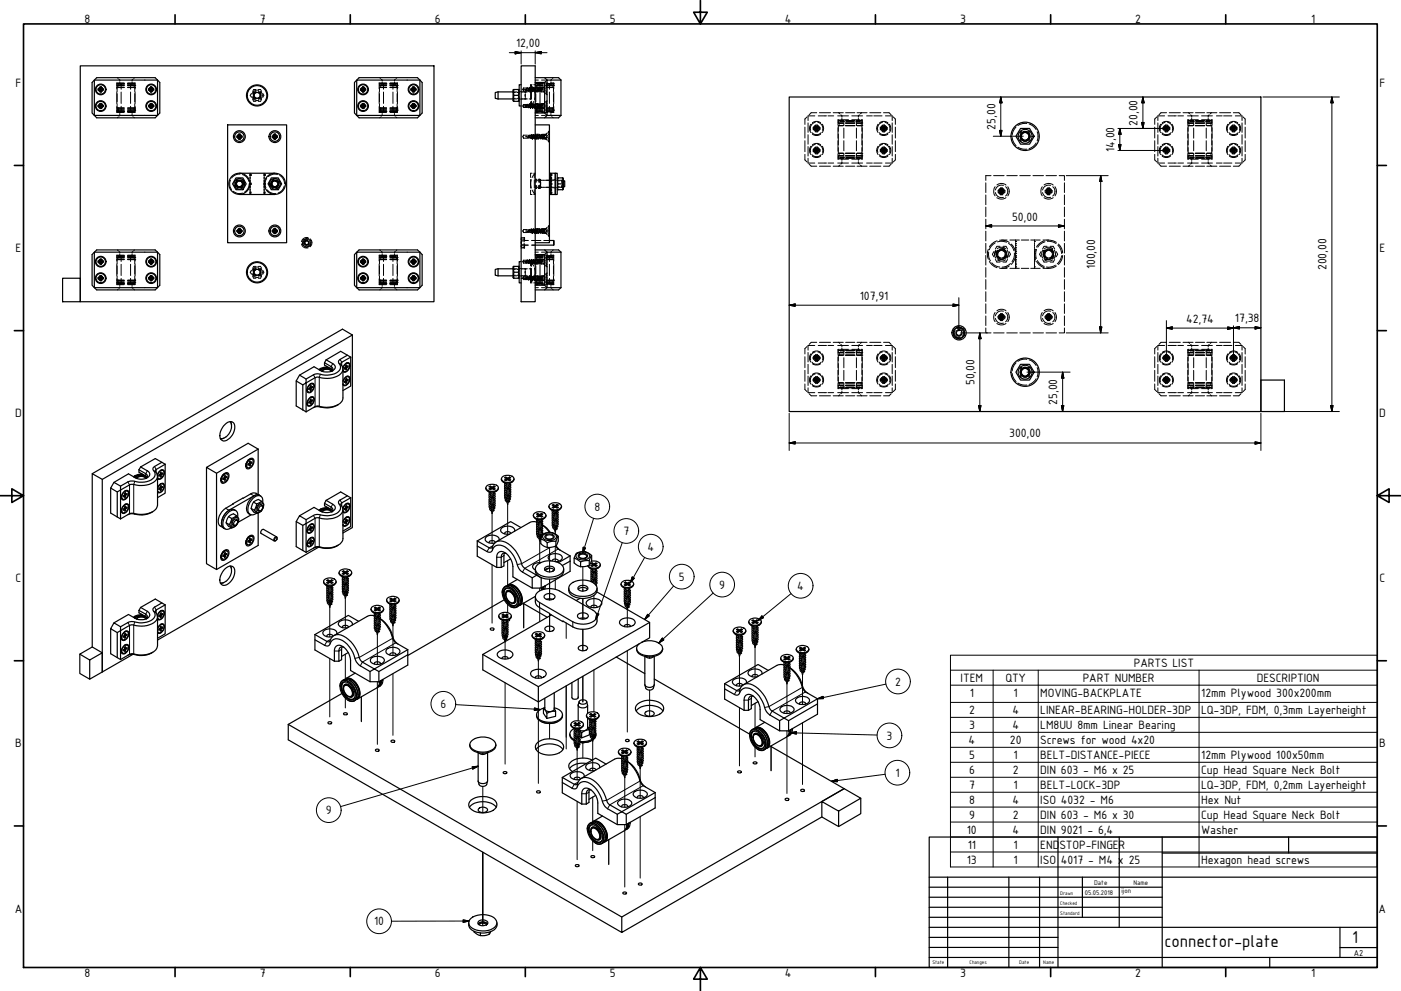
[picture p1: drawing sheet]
<svg xmlns="http://www.w3.org/2000/svg" width="594mm" height="420mm" viewBox="0 0 594 420" stroke-linecap="round" stroke-linejoin="round" font-family="sans-serif">
<defs><g id="words">
<g font-size="7.9">
<text x="493.8" y="401.3">connector-plate</text>
<text x="573.3" y="400">1</text>
</g>
<g font-size="5.5">
<text x="35.9" y="9.8">8</text>
<text x="110.2" y="9.8">7</text>
<text x="184.4" y="9.8">6</text>
<text x="258.6" y="9.8">5</text>
<text x="332.7" y="9.8">4</text>
<text x="407.2" y="9.8">3</text>
<text x="481.4" y="9.8">2</text>
<text x="556" y="9.8">1</text>
<text x="218.8" y="20">12,00</text>
<text x="6.6" y="36.9">F</text>
<text x="584.9" y="36.9">F</text>
<text x="482.3" y="53.3" transform="rotate(-90 482.3 53.3)">20,00</text>
<text x="422.1" y="55" transform="rotate(-90 422.1 55)">25,00</text>
<text x="472.6" y="64.4" transform="rotate(-90 472.6 64.4)">14,00</text>
<text x="429.1" y="93.5">50,00</text>
<text x="6.6" y="106.9">E</text>
<text x="584.9" y="106.9">E</text>
<text x="464.4" y="114.2" transform="rotate(-90 464.4 114.2)">100,00</text>
<text x="562.5" y="114.5" transform="rotate(-90 562.5 114.5)">200,00</text>
<text x="364.6" y="127.1">107,91</text>
<text x="503" y="136.8">42,74</text>
<text x="523.7" y="136.7">17,38</text>
<text x="413.2" y="163.3" transform="rotate(-90 413.2 163.3)">50,00</text>
<text x="448.3" y="171.6" transform="rotate(-90 448.3 171.6)">25,00</text>
<text x="6.5" y="176.9">D</text>
<text x="584.8" y="176.9">D</text>
<text x="427.9" y="185.5">300,00</text>
<text x="252" y="216.5">8</text>
<text x="264.4" y="226.9">7</text>
<text x="274.6" y="233.5">4</text>
<text x="6.6" y="246.9">C</text>
<text x="287.8" y="246.2">5</text>
<text x="305" y="249.6">9</text>
<text x="338.1" y="250.1">4</text>
<text x="584.9" y="246.9">C</text>
<text x="480.8" y="282.7">PARTS LIST</text>
<text x="379.5" y="290.7">2</text>
<text x="407.4" y="289.1">ITEM</text>
<text x="426.3" y="289.1">QTY</text>
<text x="459.1" y="289.1">PART NUMBER</text>
<text x="533" y="289.1">DESCRIPTION</text>
<text x="411.2" y="295.4">1</text>
<text x="429.8" y="295.4">1</text>
<text x="441.1" y="295.4">MOVING-BACKPLATE</text>
<text x="509.3" y="295.4">12mm Plywood 300x200mm</text>
<text x="186.8" y="300.1">6</text>
<text x="410.9" y="302.7">2</text>
<text x="429.3" y="302.7">4</text>
<text x="441.1" y="302.7">LINEAR-BEARING-HOLDER-3DP</text>
<text x="509.3" y="302.7">LQ-3DP, FDM, 0,3mm Layerheight</text>
<text x="410.9" y="309">3</text>
<text x="429.3" y="309">4</text>
<text x="441.1" y="309">LM8UU 8mm Linear Bearing</text>
<text x="6.5" y="316.9">B</text>
<text x="375.9" y="313.5">3</text>
<text x="410.7" y="315.4">4</text>
<text x="428.2" y="315.4">20</text>
<text x="441.1" y="315.4">Screws for wood 4x20</text>
<text x="584.8" y="316.9">B</text>
<text x="410.9" y="321.7">5</text>
<text x="429.8" y="321.7">1</text>
<text x="441.1" y="321.7">BELT-DISTANCE-PIECE</text>
<text x="509.3" y="321.7">12mm Plywood 100x50mm</text>
<text x="379.7" y="329.4">1</text>
<text x="410.9" y="328.1">6</text>
<text x="429.5" y="328.1">2</text>
<text x="441.1" y="328.1">DIN 603 - M6 x 25</text>
<text x="509.3" y="328.1">Cup Head Square Neck Bolt</text>
<text x="410.9" y="334.4">7</text>
<text x="429.8" y="334.4">1</text>
<text x="441.1" y="334.4">BELT-LOCK-3DP</text>
<text x="509.3" y="334.4">LQ-3DP, FDM, 0,2mm Layerheight</text>
<text x="410.9" y="340.8">8</text>
<text x="429.3" y="340.8">4</text>
<text x="441.1" y="340.8">ISO 4032 - M6</text>
<text x="509.3" y="340.8">Hex Nut</text>
<text x="138.2" y="345.2">9</text>
<text x="410.9" y="347.1">9</text>
<text x="429.5" y="347.1">2</text>
<text x="441.1" y="347.1">DIN 603 - M6 x 30</text>
<text x="509.3" y="347.1">Cup Head Square Neck Bolt</text>
<text x="410" y="353.5">10</text>
<text x="429.3" y="353.5">4</text>
<text x="441.1" y="353.5">DIN 9021 - 6,4</text>
<text x="509.3" y="353.5">Washer</text>
<text x="410.3" y="359.8">11</text>
<text x="429.8" y="359.8">1</text>
<text x="441.1" y="359.8">END</text>
<text x="449.2" y="359.8">STOP-FINGER</text>
<text x="410" y="366.2">13</text>
<text x="429.8" y="366.2">1</text>
<text x="441.1" y="366.2">ISO</text>
<text x="449.9" y="366.2">4017 - M4 x 25</text>
<text x="509.3" y="366.2">Hexagon head screws</text>
<text x="6.3" y="386.9">A</text>
<text x="584.6" y="386.9">A</text>
<text x="158.7" y="392.3">10</text>
<text x="35.9" y="414.1">8</text>
<text x="110.2" y="414.1">7</text>
<text x="184.4" y="414.1">6</text>
<text x="258.6" y="414.1">5</text>
<text x="332.7" y="414.1">4</text>
<text x="407.2" y="414.1">3</text>
<text x="481.4" y="414.1">2</text>
<text x="556" y="414.1">1</text>
</g>
<text font-size="3.9" x="574.1" y="405.1">A2</text>
<g font-size="3.1">
<text x="464" y="375.1">Date</text>
<text x="480.6" y="375.1">Name</text>
<text x="460" y="379.4">05.05.2018</text>
<text x="475.6" y="378.8">ijon</text>
</g>
<g font-size="2.3">
<text x="449.6" y="379.4">Drawn</text>
<text x="449.6" y="383.6">Checked</text>
<text x="449.6" y="387.9">Standard</text>
<text x="395.4" y="408.8">State</text>
<text x="411.1" y="408.5">Changes</text>
<text x="432.2" y="408.8">Date</text>
<text x="442.4" y="408.8">Name</text>
</g>
</g></defs>
<!-- layer: Visible (ISO) -->
<g fill="none" stroke="#000" stroke-width=".51">
<path d="M34 27.9h150v100h-150zM40 34h26.8v14.9h-26.8zM41 32.9h24.8l2 2.1v12.9l-2 2.1h-24.8l-1.9-2.1v-12.9zM41.6 37.7h2.2v.5h-2.2zM42.5 36.8h.5v2.2h-.5zM63 37.7h2.2v.5h-2.2zM63.8 36.8h.5v2.2h-.5zM151.3 34l1-1.1h24.7l2 2.1v12.9l-2 2.1h-24.7l-2-2.1v-12.9zM151.3 34h26.8v14.9h-26.8zM152.8 37.7h2.3v.5h-2.3zM153.7 36.8h.5v2.2h-.5zM174.2 37.7h2.2v.5h-2.2z"/>
<path d="M175.1 36.8h.5v2.2h-.5zM211.2 39l-1.2 .2v2.5l1.2 .3M211.2 39h6.4M211.2 39v3M217.9 38v5M219.8 38l.2 1.2-.2 3.8M220.2 38.2l-.2-.2h-2.3l-.1 .2v4.5l.1 .3h2.3l.2-.3M221 35.9h-.8v9h.8M226.9 32.9h4l1.1 1.1-1.1 1h-4M230.9 35v12.9l1.1 1-1.1 1.1h-4M230.9 32.9h6l1 1.1M237.9 34h-5.9v14.9h5.9"/>
<path d="M237.9 34v14.9M41.6 44.7h2.2v.5h-2.2zM42.5 43.9h.5v2.1h-.5zM63 44.7h2.2v.5h-2.2zM63.8 43.9h.5v2.1h-.5zM96.5 52.9h25v50h-25zM100.5 57.7h2.1v.5h-2.1zM101.3 56.8h.5v2.2h-.5zM115.4 57.7h2.2v.5h-2.2zM116.3 56.8h.5v2.2h-.5zM152.8 44.7h2.3v.5h-2.3zM153.7 43.9h.5v2.1h-.5z"/>
<path d="M174.2 44.7h2.2v.5h-2.2zM175.1 43.9h.5v2.1h-.5zM211.2 42h6.4M217.9 40.4h1.9M226.9 52.9h6.1v50h-6.1M226.9 47.9h4M237.9 48.9l-1 1.1h-6M334.6 41.1h200.1v133.4h-200.1zM432.8 54.5h3.8l1.9 3.3-1.9 3.3h-3.8l-2-3.3zM100.1 75.4h2.9l1.4 2.6-1.4 2.4h-2.9l-1.5-2.4zM101.5 73.4h15M115.1 75.4h2.9l1.4 2.6-1.4 2.4h-2.9l-1.4-2.4z"/>
<path d="M233 79.4h.5M233.3 75l.1 .1M233.3 76.3l.1 .1M233.3 74.6v.4M233.3 75.9v.3M233.4 76.4h-.4M233.4 75.1l.1 .1M233.5 74.5l-.2 .1M233.5 73.4v.5M233.5 75.7l-.2 .1M233.5 79.5v.7M235.5 73.4h.8v9.1h-.8z"/>
<path d="M236.3 75.7l.1-.3h2.3l.2 .3v4.5l-.2 .2h-2.3l-.1-.2M236.7 75.4l-.3 1.3 .3 3.7M236.7 78h1.8M238.5 75.4v5M238.9 76.6l.6 .1v2.5l-.6 .1M100.5 97.7h2.1v.5h-2.1zM101.3 96.8h.5v2.2h-.5zM101.5 82.5h15M115.4 97.7h2.2v.5h-2.2zM116.3 96.8h.5v2.2h-.5zM233.3 82.1l.2 .4M233.3 80.8l.2 .6"/>
<path d="M233.4 82l-.1 .1M233.4 80.8h-.1M233.5 82.5v-9.1h2v9.1M233.5 82.5h2M233.5 82h-.1M233.5 80.7l-.1 .1M26.5 118h7.5v9.9h-7.5zM40 106.9l1-.9h24.8l2 1.9v13l-2 2h-24.8l-1.9-2v-13zM40 106.9h26.8v15.1h-26.8zM41.6 117.7h2.2v.5h-2.2zM41.6 110.7h2.2v.5h-2.2zM42.5 109.8h.5v2.3h-.5z"/>
<path d="M42.5 116.8h.5v2.2h-.5zM63 117.7h2.2v.5h-2.2zM63 110.7h2.2v.5h-2.2zM63.8 109.8h.5v2.3h-.5zM63.8 116.8h.5v2.2h-.5zM130 102a.98 .98 0 0 0-1 .9 .98 .98 0 0 0 1 1M151.3 106.9l1-.9h24.7l2 1.9v13l-2 2h-24.7l-2-2v-13zM151.3 106.9h26.8v15.1h-26.8zM152.8 117.7h2.3v.5h-2.3zM152.8 110.7h2.3v.5h-2.3zM153.7 109.8h.5v2.3h-.5zM153.7 116.8h.5v2.2h-.5z"/>
<path d="M174.2 117.7h2.2v.5h-2.2zM174.2 110.7h2.2v.5h-2.2zM175.1 109.8h.5v2.3h-.5zM175.1 116.8h.5v2.2h-.5zM211.2 114l-1.2 .2v2.5l1.2 .2M211.2 114v2.9M211.2 116.9h6.4M211.2 114h6.4M217.9 112.9v5.1M217.9 115.4h1.9M219.8 112.9l.2 1.3-.2 3.8M220.2 113.2l-.2-.3h-2.3l-.1 .3v4.4l.1 .4h2.3l.2-.4"/>
<path d="M221 118v-90.1h5.9v90.1M221 110.9h-.8v9h.8M221 118h5.9v9.9h-5.9zM226.9 106h4l1.1 .9-1.1 1h-4M226.9 103.9h7.9M230.9 107.9v13l1.1 1.1-1.1 .9h-4M230.9 106h6l1 .9M233 102h1.8M234.8 102v1.9M237.9 106.9h-5.9v15.1h5.9M237.9 106.9v15.1M226.9 120.9h4"/>
<path d="M237.9 122l-1 .9h-6M405.2 139.3l-1.1 .8 .2 1.4M405.2 139.3l-.6 .7-.3 1.4M407.5 139l1.2 .5 .4 2.7-1 .8-1.1 .8-1.3-.5-1.2-.5-.2-1.3M407.5 139l-1.2-.5-1.1 .8M407.5 139a2.32 2.32 0 0 1 .5 3.9 2.32 2.32 0 0 1-3.7-1.5M407.5 139l-.9-.2-1.4 .5M127 159l2.8 1.7v1.6l-1.4 .9-2.8-1.7zM136.5 157.3a2.88 2.88 0 0 1 4.2 0M136.7 157.4a2.63 2.63 0 0 1 3.8 0M137.6 153.8v1l3.4 2.2M138.5 155.3v.3"/>
<path d="M139.1 155.6l-2.8 .5-1 .7 .7-.6M139.6 156h-2.2l-1.7 1 2.2-1 2.1 .1M140.8 156.7a4.4 4.4 0 0 0-4.9 .4M145.4 155.9l1-1.6a1.12 1.12 0 0 1 1.5-.4 1.12 1.12 0 0 1 .5 1.5l-.5 1.2-.8 .9a1.07 1.07 0 0 1-1.7 0M145.4 156.3a1.95 1.95 0 0 1 2.7-2 2.51 2.51 0 0 1-2.2 3.2l-.5-.6M145.4 157.2l.4 .3M146.3 155.9l.3 .2v.7l.4-.2M146.6 155.3l.4 .2v-.7l-.4 .2v.7M146.6 155.4l1 .2v-.5l-.6 .4M146.6 155.7l-.6 .3v.4l.6-.3-.2-.3M146.6 155.7l.4 .2M146.6 156.1l.4 .5"/>
<path d="M146.7 159.7h1.1M146.7 154h1.1M147 155.9v.7M147.3 150.6l-3.1 1.8-.6 .6v.7a2.79 2.79 0 0 1 .7 2.9 2.79 2.79 0 0 1-2.4 1.9 11.8 11.8 0 0 1-7.3 0l-1.2 .2-3.6 2M147.6 155.6l-.6 .3M148.7 151.4l-4.2-2.5-6.2 3.7 2.8 1.6a1.71 1.71 0 0 1 1.1 1.9 1.71 1.71 0 0 1-1.7 1.4l-2.3 .2a8 8 0 0 1-5-2.2l-6.2 3.5M149.4 142l-106 61.2v81.7l13-7.5M149.4 142v81.7l-4 2.3M149.4 142l-4.2-2.4-106.1 61.2M432.8 154.5h3.8l1.9 3.3-1.9 3.3h-3.8l-2-3.3zM97.5 178.8a5 5 0 0 1-1.7 6.5l-1.2 .6h-1.2M97.9 178.7l.3 1.4"/>
<path d="M125.6 161.5v10.6l4.2 2.5M128.4 163.2v10.6M130.1 171l.2 .7 .4 .2M130.1 165.3l.2 .7 .4 .2M131.1 163.2a1.18 1.18 0 0 1 1.5-.7 1.18 1.18 0 0 1 .6 1.6 2.15 2.15 0 0 1-2.8 2.2l-.2-1.4zM131.1 169a1.18 1.18 0 0 1 1.5-.8 1.18 1.18 0 0 1 .6 1.6 2.15 2.15 0 0 1-2.8 2.2l-.2-1.4zM131.2 170.3l.4 .2v.7l.3-.2M131.2 164.6l.4 .2v.7l.3-.2M131.3 169l.4-.4a.93 .93 0 0 1 1-.1 .93 .93 0 0 1 .5 .9 2.32 2.32 0 0 1-2.6 2.5l-.2-1.4zM131.3 163.2l.4-.3a.93 .93 0 0 1 1-.1 .93 .93 0 0 1 .5 .9 2.32 2.32 0 0 1-2.6 2.5l-.2-1.4zM131.3 170.2l.2 .3M131.3 164.5l.2 .3"/>
<path d="M131.6 169.7l.3 .2v-.7l-.3 .2v.7M131.6 169.9l.9 .1v-.4l-.6 .3M131.6 164l.3 .2v-.7l-.3 .2v.7M131.6 164.1l.9 .2v-.4l-.6 .3M131.6 170.1l.3 .2M131.6 170.5l.3 .5M131.6 170.1l-.7 .4v.4l.7-.4M131.6 164.4l-.7 .4v.3l.7-.3M131.6 164.4l.3 .2M131.6 164.8l.3 .5M131.6 168.4l1.1 .1M131.6 162.7l1.1 .1"/>
<path d="M131.9 164.6v.7M131.9 170.3v.7M132.5 170l-.6 .3M132.5 164.3l-.6 .3M145.4 161.4l.7-1.1a1.2 1.2 0 0 1 1.6-.9 1.2 1.2 0 0 1 .6 1.7 2.06 2.06 0 0 1-2.9 2.1M145.4 162l.8-1.6a1.12 1.12 0 0 1 1.7-.6 1.12 1.12 0 0 1 .2 1.7l-1 1.5a.97 .97 0 0 1-1.7-.4M145.4 162.9l.4 .3M146.3 161.6l.3 .2v.7l.4-.2M146.6 161l.4 .2v-.7l-.4 .2v.7M146.6 161.1l1 .2v-.5l-.6 .4M146.6 161.4l.4 .2M146.6 161.8l.4 .5"/>
<path d="M146.6 161.4l-.6 .3v.5l.6-.4-.2-.3M147 161.6v.7M147.6 161.3l-.6 .3M534.7 161.1h9.9v13.4h-9.9zM58.9 199.2v1l3.5 2.2M68.1 199.4l1.1 .1M68.6 196l-3.4 2.1-.3 1.1a2.52 2.52 0 0 1-.8 4.3 11.5 11.5 0 0 1-8.2 .4l-1.7 .4-3.1 1.8M70 196.8l-4.2-2.4-6.2 3.6 2.9 1.6a1.69 1.69 0 0 1 1 1.9 1.69 1.69 0 0 1-1.7 1.4l-2.3 .3a9.1 9.1 0 0 1-5-2.3l-6.2 3.6M87.6 198.2v40.8l4.2 2.5 17.7-10.3v-13.7M94.8 180.6l.6-.7a2.24 2.24 0 0 1 3-1 2.24 2.24 0 0 1 1.1 2.9 6.1 6.1 0 0 1-4.7 5.2 2.28 2.28 0 0 1-1.5-3.1zM94.9 185.8l-1.4 .4M104.3 196.6v.7"/>
<path d="M105.1 195.7l.4-.5a1.03 1.03 0 0 1 1.8 0 2.58 2.58 0 0 1-2.2 3.2l-.6-1.1zM105.2 195.2a1.37 1.37 0 0 1 1.9-.9 1.37 1.37 0 0 1 .5 2.1 2.32 2.32 0 0 1-3.1 2.1l-.2-1.5zM105.3 195v.1M105.5 196.6l.6 .7v-.7M105.8 196.4l-.6 .4v.4l.6-.4-.4-.2M105.8 196.2l.9 .1M105.8 196l.3 .2 .6-.3v.4M105.8 196.8v.7l.3-.2M105.8 194.8l-.6 .3M106.1 196.2v-.6l-.3 .1v.7M106.7 196.3l-.6 .3-.3-.2M106.9 194.8a2.11 2.11 0 0 0-2.5 2.7l.6 .8"/>
<path d="M109.5 190.4l-4.3-2.5-17.6 10.3 4.2 2.4v40.9M109.5 190.4v19.3M109.5 190.4l-17.7 10.2M43.4 203.2l-4.3-2.4v73.5M46.9 206.9v10.6l4.2 2.5M48.3 204.5l2.8 1.6v1.7l-1.4 .8-2.8-1.7zM49.7 208.6v10.6M51.4 216.5l.7 .9M51.4 210.7l.7 1M52.4 208.6a1.21 1.21 0 0 1 1.6-.7 1.21 1.21 0 0 1 .6 1.7 2.21 2.21 0 0 1-2.9 2.1l-.2-1.4zM52.4 214.4a1.21 1.21 0 0 1 1.6-.8 1.21 1.21 0 0 1 .6 1.7 2.21 2.21 0 0 1-2.9 2.1l-.2-1.4zM52.5 215.8l.4 .1v.7l.3-.1"/>
<path d="M52.5 210l.4 .2v.7l.3-.2M52.6 215.7l.6 .8v-.7M52.6 214.4a1.03 1.03 0 0 1 1.5-.5 1.03 1.03 0 0 1 .3 1.5l-.9 1.6a1 1 0 0 1-1.8-.1l.2-1.5zM52.6 210l.6 .7v-.7M52.6 208.6a1.03 1.03 0 0 1 1.5-.4 1.03 1.03 0 0 1 .3 1.5l-.9 1.5a1 1 0 0 1-1.8 0l.2-1.5zM52.9 215.1l.3 .2v-.7l-.3 .3v.7M52.9 215.3l.9 .1v-.4l-.6 .3M52.9 209.4l.3 .2v-.7l-.3 .2v.7M52.9 209.6l.9 .1v-.4l-.6 .3M52.9 215.6l.3 .2M52.9 215.6l-.6 .3v.4l.6-.4M52.9 209.8l-.6 .4v.4l.6-.4"/>
<path d="M52.9 209.8l.3 .2M53 213.8l1 .1M53 208.1l1 .1M53.8 215.4l-.6 .4M53.8 209.7l-.6 .3M57.8 202.7v.1a2.75 2.75 0 0 1 4.2 0v-.1M58 202.9a2.52 2.52 0 0 1 3.8 0M59.8 200.7v.3M60.4 201l-2.2 .3-1.6 .9 .7-.5M61 201.4h-2.3l-1.7 1M61.3 201.6l-2.8-.1-1.4 .9M62.2 202.2a4.5 4.5 0 0 0-5 .3"/>
<path d="M66.7 201.3l1.1-1.6a1.12 1.12 0 0 1 1.5-.4 1.12 1.12 0 0 1 .4 1.5l-1.3 2.1a1.12 1.12 0 0 1-1.6 0M66.7 201.7l.8-1.6a1.18 1.18 0 0 1 1.9-.4 2.49 2.49 0 0 1-2.2 3.2l-.4-.5M66.8 206.8l.6-1.1 .9-.7a1.04 1.04 0 0 1 1.3 .3 1.04 1.04 0 0 1 .1 1.2 2.1 2.1 0 0 1-2.9 2.1M66.8 207.4a1.82 1.82 0 0 1 2.6-1.9 2.43 2.43 0 0 1-2.2 3.1l-.4-.5M66.8 208.4l.4 .2M66.8 202.7l.4 .2M67.6 207l.4 .2v.7l.3-.2M67.6 201.3l.4 .2v.7l.3-.2M67.8 206.9l.1 .3M67.8 201.2l.1 .3M68 206.4l.3 .2v-.7l-.3 .2v.7M68 206.5l1 .2v-.4l-.7 .3"/>
<path d="M68 200.7l.3 .2v-.7l-.3 .2v.7M68 200.8l1 .2v-.4l-.7 .3M68 206.8l.3 .2M68 206.8l-.6 .4v.4l.6-.4 .3 .5M68 201.1l-.6 .4v.3l.6-.3 .3 .5M68 201.1l.3 .2M68.1 205.1l1.1 .1M68.3 201.3v.7M68.3 207v.7M69 206.7l-.7 .3M69 201l-.7 .3M93.7 202.7v.7"/>
<path d="M94.6 201.3l.4-.4a1.29 1.29 0 0 1 1.9-.2 1.29 1.29 0 0 1 .1 1.8 2.23 2.23 0 0 1-3.1 2.1l-.2-1.5zM94.7 201.1h.1M94.9 201.3a1.12 1.12 0 0 1 1.8-.1 1.12 1.12 0 0 1-.2 1.7l-.7 1a1.03 1.03 0 0 1-1.8 0l.2-1.5zM94.9 202.7l.3 .2M95.2 202.5l-.6 .4v.4l.6-.3-.4-.3M95.2 202.3l.9 .1M95.2 202.2l.3 .2 .6-.4v.4M95.2 203l.3 .4-.3 .2zM95.2 200.9l-.6 .4M95.5 202.4v-.7l-.3 .1v.7M95.5 202.7v.7M96.1 202.4l-.6 .3-.3-.2"/>
<path d="M96.3 200.9a2.16 2.16 0 0 0-2.1 1.1 2.16 2.16 0 0 0 .2 2.4M96.9 219.1l-.6 1.2a2.18 2.18 0 0 0 .6 2.8l1.3 .8M96.9 219.1l1.3 .7M98.2 219.8l2.1-1.2 .3 .5a2.9 2.9 0 0 1-1.2 4.3l-1.2 .5-1-1.5zM98.7 213.8l-3 1.7M99.9 216.5a2.9 2.9 0 0 0-4.2 1.1 5.3 5.3 0 0 0-1.3 6l1 .6M100.3 218.6l-1.3-.8-2.1 1.3M100.8 219.2a2.12 2.12 0 0 0-.7-2.7 2.12 2.12 0 0 0-2.8 .4 5.7 5.7 0 0 0-2.2 7.1 2.12 2.12 0 0 0 2.9-.2M103.1 211.2l-4.4 2.4M106.5 218.3l-5.6 3.2M106.5 215.6l1.3 .7M107.5 212.9l-.4 .6a2.61 2.61 0 0 0 1.7 4.2"/>
<path d="M107.5 212.9l1.3 .8M108.8 213.7l2.1-1.2 .4 .5a2.9 2.9 0 0 1-1.3 4.3l-1.2 .4-1-1.4zM109.3 214.2l.9-.8a1.05 1.05 0 0 1 1.4 .2 1.05 1.05 0 0 1 0 1.3 2.01 2.01 0 0 1-2.9 2v-1.6zM109.5 216.5l.5 .1M110.2 214.7l1-.2a1.46 1.46 0 0 1-1.3 2.1l-.2-1zM110.6 210.3a3.4 3.4 0 0 0-4.9 1.9 4.1 4.1 0 0 0-.2 5.6l.5 .3M110.9 212.5l-1.3-.7-2.1 1.1M110.9 214.1l.4 .4M111.2 214.4l-.2-.3a1.55 1.55 0 0 0-1.6 .7 1.55 1.55 0 0 0 .1 1.8h.4M111.4 213.1a2.11 2.11 0 0 0-.8-2.7 2.11 2.11 0 0 0-2.7 .4 6.2 6.2 0 0 0-2.5 6.6 2.06 2.06 0 0 0 3.2 .3M127 218.7l2.8 1.6v1.7l-1.4 .7-2.8-1.6zM136.5 217a2.88 2.88 0 0 1 4.2 0"/>
<path d="M136.7 217a2.51 2.51 0 0 1 3.8 0M137.6 213.4v1l3.4 2.2M138.5 214.9v.3M139.1 215.2l-2.2 .2-1.6 .9 .7-.5M139.6 215.6h-2.2l-1.7 1 .9-.7 1.3-.3 2.1 .2M140.8 216.3a4.5 4.5 0 0 0-4.9 .3M145.4 215.5l1-1.7a1.12 1.12 0 0 1 1.5-.4 1.12 1.12 0 0 1 .5 1.5l-1.3 2.2a1.07 1.07 0 0 1-1.7 0M145.4 215.9a1.94 1.94 0 0 1 2.7-2 2.51 2.51 0 0 1-2.2 3.2l-.5-.6M145.4 216.8l.4 .3M146.3 215.5l.3 .2v.7l.4-.2M146.4 215.4l.6 .8v-.7M146.6 214.9l.4 .2v-.7l-.4 .2v.7"/>
<path d="M146.6 215.1h1v-.4l-.6 .4M146.6 215.3l-.6 .3v.5l.6-.4M146.6 215.3l.4 .2M146.7 219.3l1.1 .1M146.7 213.6l1.1 .1M147.3 210.2l-3.5 2.1-.2 1a2.74 2.74 0 0 1 .7 2.9 2.74 2.74 0 0 1-2.4 1.8 12.5 12.5 0 0 1-7.3 .1l-1.2 .2-3.6 2M147.6 215.1l-.6 .4M148.7 211.1l-4.2-2.5-6.2 3.5 2.8 1.7a1.67 1.67 0 0 1 1.1 1.9 1.67 1.67 0 0 1-1.7 1.3l-2.3 .3a9.5 9.5 0 0 1-5-2.2l-6.2 3.6M207.4 206.4l.5-.3 .3 .7zM207.5 208.6a1.38 1.38 0 0 0 .9 1.4 1.38 1.38 0 0 0 1.6-.6l-.5-.4M207.5 213.3a1.38 1.38 0 0 0 .7 1.6 1.38 1.38 0 0 0 1.7-.3v-.5l-.5-.3M207.5 210.4a1.36 1.36 0 0 0 .9 1.5 1.36 1.36 0 0 0 1.6-.5l-.6-.5"/>
<path d="M207.6 214.4a1.26 1.26 0 0 0 .7 1.4 1.26 1.26 0 0 0 1.6-.5l-.5-.3M207.6 212.4a1.3 1.3 0 0 0 .5 1.4 1.3 1.3 0 0 0 1.5 0l.4-.5-.6-.4M207.6 211.4a1.3 1.3 0 0 0 .5 1.5 1.3 1.3 0 0 0 1.5-.1l.4-.5-.6-.4M207.6 209.5a1.3 1.3 0 0 0 .5 1.4 1.3 1.3 0 0 0 1.5 0l.4-.5-.6-.4M207.8 215.4a.93 .93 0 0 0 .5 1.2 .93 .93 0 0 0 1.2-.5h-.3M207.9 214.7l.6 .6 .9-.1M207.9 208.9l.8 .6 .7-.2M207.9 209.8a.91 .91 0 0 0 1.5 .4M207.9 210.7a.96 .96 0 0 0 1.5 .5M207.9 211.8a.98 .98 0 0 0 1.5 .4M207.9 212.7a.96 .96 0 0 0 1.5 .5M207.9 213.7a.96 .96 0 0 0 1.5 .5"/>
<path d="M207.9 206.1l.8 .4M208.2 215.8l.9 .4M208.2 206.9l.2 .3M208.3 216.5v.1M208.7 207.1l-.8 .5-.5-.3 .8-.5v.6M208.7 206.5v.6M209.2 206.8l.7 .5-.4 .3-.8-.5M209.2 206.9l-.2 .3M209.5 206.1l.4 .3-.7 .4v.6M209.5 206.1l-.3 .7M209.5 206.1l-.8 .4M214 202.5l.5-.2 .3 .7z"/>
<path d="M214.1 204.8a1.38 1.38 0 0 0 .9 1.3 1.38 1.38 0 0 0 1.6-.5l-.5-.5M214.1 209.5a1.38 1.38 0 0 0 .7 1.6 1.38 1.38 0 0 0 1.7-.3v-.5l-.5-.3M214.1 208.6a1.39 1.39 0 0 0 .7 1.5 1.39 1.39 0 0 0 1.7-.3v-.5l-.5-.2M214.1 207.6a1.35 1.35 0 0 0 .6 1.4 1.35 1.35 0 0 0 1.5 0l.4-.5-.6-.4M214.1 206.6a1.38 1.38 0 0 0 .7 1.6 1.38 1.38 0 0 0 1.7-.3v-.5l-.5-.3M214.1 205.7a1.34 1.34 0 0 0 .9 1.4 1.34 1.34 0 0 0 1.6-.6l-.6-.3M214.2 210.5a1.26 1.26 0 0 0 .7 1.5 1.26 1.26 0 0 0 1.6-.5l-.5-.3M214.4 211.6a.93 .93 0 0 0 .5 1.2 .93 .93 0 0 0 1.2-.5h-.3M214.5 210.9l.6 .6 .9-.1M214.5 205.1l.8 .6 .7-.2M214.5 206a.91 .91 0 0 0 1.5 .4M214.5 206.9a.96 .96 0 0 0 1.5 .5"/>
<path d="M214.5 207.9a.98 .98 0 0 0 1.5 .5M214.5 208.9a.96 .96 0 0 0 1.5 .5M214.5 209.8a.96 .96 0 0 0 1.5 .6M214.5 202.3l.8 .4M214.8 211.9l.9 .5M214.8 203.1l.2 .3M215.3 203.3l-.8 .5-.5-.3 .8-.5v.6M215.3 202.7v.6M215.8 203.1l-.2 .3M215.8 203l.7 .5-.4 .3-.8-.5M216.1 202.3l.4 .2-.7 .5v.6M216.1 202.3l-.3 .7"/>
<path d="M216.1 202.3l-.8 .4M228 217.7l.9 .5M228.3 218.5l-.7-.5 .4-.3 .5 1.2M228.9 218.2l.7-.5-.5 1.2M228.9 218.7l-.9 .5-.4-.3 .7-.4v.5M228.9 218.2v.5M229.3 218.5l.8 .4-.5 .3-.7-.5M229.6 217.7l.5 .3-.8 .5v.5M234.2 216.4a1.38 1.38 0 0 0 .9 1.4 1.38 1.38 0 0 0 1.6-.6l-.5-.4M234.3 219.2a1.3 1.3 0 0 0 .8 1.5 1.3 1.3 0 0 0 1.6-.6l-.5-.3M234.3 218.2a1.35 1.35 0 0 0 .7 1.6 1.35 1.35 0 0 0 1.6-.3l.1-.5-.5-.3M234.3 217.3a1.3 1.3 0 0 0 .8 1.5 1.3 1.3 0 0 0 1.6-.6l-.5-.4"/>
<path d="M234.6 216.8l.8 .5 .8-.2M234.6 213.9l.9 .5M234.7 217.6a.96 .96 0 0 0 1.5 .5M234.7 218.5a.96 .96 0 0 0 1.5 .6M234.7 219.6a.91 .91 0 0 0 1.5 .4M234.9 214.7l-.7-.5 .4-.3 .5 1.2M235.5 214.4l.7-.5-.5 1.2M235.5 214.9l-.9 .5-.4-.3 .7-.4v.5M235.5 214.4v.5M235.9 214.7l.8 .4-.5 .3-.7-.5M236.2 213.9l.5 .3-.8 .5v.5M93.7 235.4v.6"/>
<path d="M94.5 234.5a1.16 1.16 0 0 1 1.1-1 1.16 1.16 0 0 1 1.2 1 2.24 2.24 0 0 1-2.6 2.5l-.2-1.4zM94.7 233.8h.1M94.9 235.3l.6 .8v-.7M95 233.5a1.29 1.29 0 0 1 1.9-.2 1.29 1.29 0 0 1 .1 1.9 2.32 2.32 0 0 1-3.1 2.1l-.3-1 .3-1.2zM95.2 235.2l-.6 .4v.3l.6-.3-.4-.2M95.2 235l.9 .1M95.2 234.8l.3 .2 .6-.3v.4M95.2 235.6v.7l.3-.2M95.2 233.6l-.6 .3M95.5 235v-.7l-.3 .2v.7M95.9 221.7l1.3 .7M96.1 235.1l-.6 .3-.3-.2"/>
<path d="M96.3 233.6a2.11 2.11 0 0 0-2.1 1 2.11 2.11 0 0 0 .2 2.4M98.7 220.3a1.23 1.23 0 0 1 1.7-.9 1.23 1.23 0 0 1 .6 1.7l-.9 1.6a1.21 1.21 0 0 1-1.8 .6 1.21 1.21 0 0 1-.2-1.9zM98.9 222.6l.5 .1M99.8 220.8l.6-.3a1.27 1.27 0 0 1 .1 1.5 1.27 1.27 0 0 1-1.3 .6l-.1-.7zM100.3 220.3l.3 .3-.2-.4a1.55 1.55 0 0 0-1.6 .7 1.55 1.55 0 0 0 .1 1.8h.4M104.3 229.2v.7M105.1 228.3l.4-.4a1.03 1.03 0 0 1 1.8 0 2.58 2.58 0 0 1-2.2 3.1 1.78 1.78 0 0 1 0-2.7zM105.2 227.8a1.39 1.39 0 0 1 1.9-.8 1.39 1.39 0 0 1 .5 2.1 2.23 2.23 0 0 1-3.1 2l-.2-1.5zM105.3 227.7h.1M105.5 229.2l.3 .3M105.8 229.1l-.6 .3v.4l.6-.3-.4-.2M105.8 228.8l.9 .2"/>
<path d="M105.8 228.7l.3 .2 .6-.4v.5M105.8 229.5v.7l.3-.2M105.8 229.5l.3 .5M105.8 227.4l-.6 .4M106.1 228.9v-.7l-.3 .2v.7M106.1 229.3v.7M106.7 229l-.6 .3-.3-.2M106.9 227.4a2.16 2.16 0 0 0-2.1 1.1 2.16 2.16 0 0 0 .2 2.4M110.6 226.1l5.7 3.2M110.9 226.2a1.1 1.1 0 0 1-.1-1.1 1.1 1.1 0 0 1 1-.6l5.5 3.1M116.6 228.3l.5-.4a.71 .71 0 0 1 .3 .9 .71 .71 0 0 1-.9 .4zM117.5 228.3l-.1-.5a.95 .95 0 0 0-1.1 .4 .95 .95 0 0 0 .2 1.2l.5-.2"/>
<path d="M125.6 221.1v10.7l2.8 1.6M128.4 222.7v10.7M128.4 233.4l1.4 .8M130.1 230.6l.6 1M130.1 224.9l.6 .9M131.1 222.8a1.19 1.19 0 0 1 1.6-.7 1.19 1.19 0 0 1 .5 1.7 2.14 2.14 0 0 1-2.8 2l-.2-1.3zM131.1 228.5a1.19 1.19 0 0 1 1.6-.7 1.19 1.19 0 0 1 .5 1.7 2.14 2.14 0 0 1-2.8 2.1l-.2-1.4zM131.2 229.9l.4 .2v.7l.3-.2M131.2 224.2l.4 .2v.7l.3-.2M131.3 228.5a1.03 1.03 0 0 1 1.4-.4 1.03 1.03 0 0 1 .3 1.4l-.9 1.6a1.03 1.03 0 0 1-1.7 0l.2-1.6zM131.3 222.8a1.03 1.03 0 0 1 1.4-.4 1.03 1.03 0 0 1 .3 1.4l-.9 1.6a1.03 1.03 0 0 1-1.7 0l.2-1.6zM131.3 229.8l.2 .3"/>
<path d="M131.3 224.1l.2 .3M131.6 229.3l.3 .2v-.7l-.3 .2v.7M131.6 229.5l.9 .1v-.4l-.6 .3M131.6 223.6l.3 .2v-.7l-.3 .2v.7M131.6 223.8l.9 .1v-.5l-.6 .4M131.6 224l-.7 .4v.4l.7-.4M131.6 229.7l-.7 .4v.4l.7-.4M131.6 229.7l.3 .2M131.6 230.2l.3 .4M131.6 224l.3 .2M131.6 224.5l.3 .4M131.6 228.1h1.1"/>
<path d="M131.6 222.4h1.1M131.9 224.2v.7M131.9 229.9v.7M132.5 229.6l-.6 .3M132.5 223.9l-.6 .3M135.1 232l-68.3 39.4M145.4 221l.7-1.1a1.21 1.21 0 0 1 1.6-.8 1.21 1.21 0 0 1 .6 1.7l-1.3 2a1.01 1.01 0 0 1-1.6 0M145.4 221.6a1.94 1.94 0 0 1 2.7-2 2.51 2.51 0 0 1-2.2 3.3l-.5-.7M145.4 222.5l.4 .4M146.3 221.2l.3 .2v.7l.4-.2M146.4 221.1l.6 .8v-.7M146.6 220.6l.4 .2v-.7l-.4 .2v.7"/>
<path d="M146.6 220.8h1v-.3l-.6 .3M146.6 221l-.6 .3v.5l.6-.4M146.6 221l.4 .2M147.6 220.8l-.6 .4M202.4 229.3v6.5l8.2 4.8v-4.3a2.09 2.09 0 0 1 1-2.2 2.09 2.09 0 0 1 2.5 .2l1.4 1.2 1.2 1.8a12.4 12.4 0 0 1 .8 7.3l8.2 4.7M202.4 231.5l4.1 2.3a1.47 1.47 0 0 0 2.3-.5 3.2 3.2 0 0 1 5.3-1.5 13 13 0 0 1 5.5 8.3l1.4 2.1 4.7 2.8M210 230a1.39 1.39 0 0 0-1.4-.8 1.39 1.39 0 0 0-1.2 1M211.6 229.1a2.16 2.16 0 0 0-2.7-2.2 2.39 2.39 0 0 0-3.2 2 3.6 3.6 0 0 0 4.1 1.3M213.9 234.5l-.2 5.4-1.2 .7M216.5 237l-2.8 1.5M216.6 226.2a1.41 1.41 0 0 0-1.4-.8 1.41 1.41 0 0 0-1.2 1M218.2 225.3a2.13 2.13 0 0 0-2.6-2.2 2.67 2.67 0 0 0-3.3 1.9 3.2 3.2 0 0 0 3.8 1.5"/>
<path d="M227.6 220.2a1.34 1.34 0 0 0 1 1.4 1.34 1.34 0 0 0 1.5-.6l-.5-.4M227.7 226a1.31 1.31 0 0 0 .6 1.3 1.31 1.31 0 0 0 1.4 0M227.7 225a1.36 1.36 0 0 0 .7 1.5 1.36 1.36 0 0 0 1.6-.2l.2-.4-.6-.4M227.7 224a1.32 1.32 0 0 0 .8 1.5 1.32 1.32 0 0 0 1.6-.5l-.5-.5M227.7 223.1a1.3 1.3 0 0 0 .8 1.4 1.3 1.3 0 0 0 1.6-.6l-.5-.3M227.7 222a1.35 1.35 0 0 0 .7 1.6 1.35 1.35 0 0 0 1.6-.3l.2-.3-.6-.5M227.7 221.1a1.3 1.3 0 0 0 .8 1.5 1.3 1.3 0 0 0 1.6-.6l-.5-.4M227.9 227.1a1.01 1.01 0 0 0 .4 1 1.01 1.01 0 0 0 1.1 .1M228 239.4a8.6 8.6 0 0 1 10.4 .3 2.47 2.47 0 0 1-1.2 4 8.8 8.8 0 0 1-9.6-.9 2.26 2.26 0 0 1 .4-3.4zM228 220.6l.8 .5 .8-.2M228.1 226.3l.5 .6h.9M228.1 221.4a.96 .96 0 0 0 1.5 .5"/>
<path d="M228.1 222.4a.96 .96 0 0 0 1.5 .5M228.1 223.4a.96 .96 0 0 0 1.5 .5M228.1 224.3a.96 .96 0 0 0 1.5 .5M228.1 225.3a.98 .98 0 0 0 1.5 .5M228.3 227.4l.9 .4M229.3 238.5h-.9a1.88 1.88 0 0 0-2.4 2.3l1 .8M229.3 228.5v2l1.3 1.1 1.4 .5M229.3 227.7l.3 .1M229.6 226.6l.4 .3M230.3 226.4a5.2 5.2 0 0 1 6.4 1l-1 2.1h-1.8l-1.9 .6-1.4-1.1-1.3-.5zM230.4 226.7a4 4 0 0 1 5.5 .4 2.19 2.19 0 0 1-2.8 2.1 2.27 2.27 0 0 1-3-2zM231.2 227.1a2.36 2.36 0 0 1 3.8 .5 2.36 2.36 0 0 1-4-.2z"/>
<path d="M231.8 227l1.2-.3a1.13 1.13 0 0 1 1.5 1.4l-1.5 .5a1.15 1.15 0 0 1-1.5-1.3zM232 230.1v2M233.6 237.8a1.49 1.49 0 0 1-1.2-1.7 1.49 1.49 0 0 1 1.7-1.2l1.7-.2a1.96 1.96 0 0 1 2.5 2.3 3.3 3.3 0 0 1-2.6 1.2M234.1 237.8a1.39 1.39 0 0 1 1.4-.8 1.39 1.39 0 0 1 1.2 1M234.3 222.2a1.27 1.27 0 0 0 .8 1.4 1.27 1.27 0 0 0 1.5-.5l-.4-.3M234.3 221.2a1.36 1.36 0 0 0 .7 1.5 1.36 1.36 0 0 0 1.6-.2l.1-.4-.5-.4M234.3 220.2a1.32 1.32 0 0 0 .8 1.5 1.32 1.32 0 0 0 1.6-.6l-.5-.4M234.5 223.2a1.01 1.01 0 0 0 .6 1.2 1.01 1.01 0 0 0 1.2-.3l-.4-.2M234.6 222.5l.6 .6h.9M234.6 220.5a1.03 1.03 0 0 0 1.6 .5M234.7 221.5a.98 .98 0 0 0 1.5 .5M234.9 223.6l.9 .4"/>
<path d="M235.7 229.5v2M236.7 227.4l-.2 2.7a2.32 2.32 0 0 1-2.6 1.9l-1.9 .1M241.7 235.7v6.5l-12.2 7.1M241.7 237.9l-3.3 1.9M243.5 236.6v2.1l2.7 1.6M244.4 234.5a5.3 5.3 0 0 1 6.5 1l-1 2.2h-1.9l-1.8 .5-2.7-1.6zM244.5 234.9a4 4 0 0 1 5.5 .3 2.1 2.1 0 0 1-2.7 2.2 2.45 2.45 0 0 1-3.1-2zM245.4 235.2a2.38 2.38 0 0 1 3.8 .6 2.29 2.29 0 0 1-4-.2zM245.6 235.5l1.5-.6a1.14 1.14 0 0 1 1.6 1.3l-1.6 .6a1.18 1.18 0 0 1-1.5-1.3zM246.2 238.2v2.1M249.9 237.7v2M250.9 235.5a5.4 5.4 0 0 1-1 4.2l-1.9 .5-1.8 .1"/>
<path d="M251.1 238.7l.8 .4v.5M251.1 238.7l.5 1.1M251.1 238.7l-.5 .2 .8 .5v.5M251.4 239.4l-.8 .4 .5 .3 .8-.5M251.9 239.6l.8 .5 .5-.3-.9-.4v.5M251.9 239.1l.8-.4-.5 1.1M252.7 238.7l.5 .2-.9 .5M58.9 258.8v1l3.5 2.2M68.1 259l1.1 .1M68.6 255.6l-3.1 1.8-.6 .6v.7a2.52 2.52 0 0 1-.8 4.4 10.6 10.6 0 0 1-8.2 .4l-1.2 .2-3.6 2M70 256.5l-4.2-2.5-6.2 3.5 2.9 1.7a1.69 1.69 0 0 1 1 1.9 1.69 1.69 0 0 1-1.7 1.3l-2.3 .3a9.5 9.5 0 0 1-5-2.2l-6.2 3.6M94.9 247l-1.4 .4"/>
<path d="M95.4 241.2a2.18 2.18 0 0 1 2.5-1.2 2.18 2.18 0 0 1 1.7 2.2 6.1 6.1 0 0 1-4.8 6 2.25 2.25 0 0 1-1.5-3l1-2.6zM97.5 240a5 5 0 0 1-1.7 6.5l-1.2 .6h-1.2M97.9 240l.3 1.3M138.6 248.3a1.41 1.41 0 0 0 1 1.4 1.41 1.41 0 0 0 1.6-.5l-.5-.5M138.7 254.1a1.27 1.27 0 0 0 .8 1.4 1.27 1.27 0 0 0 1.5-.4l-.4-.4M138.7 253.1a1.32 1.32 0 0 0 .9 1.5 1.32 1.32 0 0 0 1.6-.6l-.5-.4M138.7 252.1a1.3 1.3 0 0 0 .9 1.5 1.3 1.3 0 0 0 1.6-.6l-.5-.4M138.7 251.1a1.35 1.35 0 0 0 .7 1.5 1.35 1.35 0 0 0 1.6-.2l.1-.5-.4-.3M138.7 250.2a1.32 1.32 0 0 0 .9 1.5 1.32 1.32 0 0 0 1.6-.6l-.5-.4M138.7 249.2a1.34 1.34 0 0 0 .7 1.5 1.34 1.34 0 0 0 1.6-.3l.1-.5-.4-.2M138.9 255.2a1.03 1.03 0 0 0 .6 1 1.03 1.03 0 0 0 1.2-.2l-.4-.2M139.1 254.4l.5 .7 .9-.2"/>
<path d="M139.1 248.6l.7 .6 .9-.2M139.1 249.5a.98 .98 0 0 0 1.5 .5M139.1 250.5a1.03 1.03 0 0 0 1.6 .5M139.1 252.5a.96 .96 0 0 0 1.5 .5M139.1 253.4a1.03 1.03 0 0 0 1.6 .5M139.1 245.9l.8 .4M139.1 251.4a.96 .96 0 0 0 1.6 .5M139.3 255.5l.5 .4h.5M139.4 246.5l-.8-.4 .5-.2 .5 1.1M139.9 246.3l.8-.4-.6 1.1M139.9 246.9l-.8 .4-.5-.2 .8-.6v.6M139.9 246.3v.6"/>
<path d="M140.3 246.5l.9 .6-.5 .2-.8-.4M140.7 245.9l.5 .2-.9 .4v.6M145.2 244.5a1.41 1.41 0 0 0 1 1.3 1.41 1.41 0 0 0 1.6-.5l-.5-.4M145.4 250.3a1.26 1.26 0 0 0 .7 1.4 1.26 1.26 0 0 0 1.5-.5l-.4-.3M145.4 249.3a1.32 1.32 0 0 0 .8 1.5 1.32 1.32 0 0 0 1.6-.6l-.6-.4M145.4 248.3a1.3 1.3 0 0 0 .5 1.5 1.3 1.3 0 0 0 1.5-.1l.4-.5-.6-.4M145.4 247.3a1.33 1.33 0 0 0 .6 1.6 1.33 1.33 0 0 0 1.6-.3l.1-.5-.5-.3M145.4 246.4a1.3 1.3 0 0 0 .8 1.4 1.3 1.3 0 0 0 1.6-.6l-.6-.3M145.4 245.3a1.33 1.33 0 0 0 .6 1.6 1.33 1.33 0 0 0 1.6-.3l.1-.5-.5-.2M145.5 251.4a1.03 1.03 0 0 0 .6 1 1.03 1.03 0 0 0 1.2-.2l-.4-.3M145.7 250.6l.5 .6 .9-.1M145.7 244.8l.7 .6 .8-.2"/>
<path d="M145.7 245.7a.98 .98 0 0 0 1.5 .5M145.7 246.7a.96 .96 0 0 0 1.5 .5M145.7 247.6a.96 .96 0 0 0 1.5 .5M145.7 248.6a.96 .96 0 0 0 1.5 .6M145.7 249.6a1.01 1.01 0 0 0 1.6 .5M145.7 242l.7 .5M145.9 251.7l.5 .4h.5M146 242.7l-.8-.4 .5-.3 .5 1.2M146.4 242.5l.9-.5-.6 1.2M146.4 243.1l-.7 .4-.5-.3 .8-.5v.6M146.4 242.5v.6M146.9 242.7l.8 .5-.4 .3-.9-.4"/>
<path d="M147.3 242l.4 .3-.8 .4v.6M158.7 257.7l.5-.2 .3 .7zM158.8 259.9a1.38 1.38 0 0 0 1 1.4 1.38 1.38 0 0 0 1.6-.5l-.6-.5M159.2 257.5l.8 .4M159.5 258.2l.2 .4M160 258.5l-.8 .4-.5-.2 .8-.5v.5M160 257.9v.6M160.5 258.2l-.2 .4M160.8 257.5l.5 .2-.8 .5v.5M160.8 257.5l-.3 .7 .8 .5-.5 .2-.8-.4M160.8 257.5l-.8 .4M165.4 253.9l.4-.2 .3 .7z"/>
<path d="M165.4 256.1a1.34 1.34 0 0 0 .9 1.4 1.34 1.34 0 0 0 1.6-.5l-.5-.5M165.5 259.9a1.35 1.35 0 0 0 .8 1.5 1.35 1.35 0 0 0 1.7-.5l-.6-.4M165.5 259a1.34 1.34 0 0 0 .7 1.5 1.34 1.34 0 0 0 1.6-.3l.2-.3-.6-.5M165.5 258a1.35 1.35 0 0 0 .8 1.5 1.35 1.35 0 0 0 1.7-.6l-.6-.4M165.5 257a1.33 1.33 0 0 0 .8 1.5 1.33 1.33 0 0 0 1.7-.6l-.6-.4M165.8 256.5l.8 .5 .8-.2M165.8 253.7l.8 .4M165.9 257.3a.98 .98 0 0 0 1.5 .5M165.9 258.3a.96 .96 0 0 0 1.5 .5M165.9 259.3a.98 .98 0 0 0 1.5 .5M166.1 254.4l.2 .4M166.6 254.7l-.8 .4-.4-.2 .7-.5v.5"/>
<path d="M166.6 254.1v.6M167.1 254.4l-.2 .4M167.4 253.7l.5 .2-.8 .5v.5M167.4 253.7l-.3 .7 .8 .5-.5 .2-.8-.4M167.4 253.7l-.8 .4M213 251.2a2.19 2.19 0 0 1 .9-2.4 2.19 2.19 0 0 1 2.6 .2 7.2 7.2 0 0 1 3.2 7.7 2.27 2.27 0 0 1-3.3 .5M213.6 249.4a2.8 2.8 0 0 1 4.1 1 5.4 5.4 0 0 1 1.3 6.8 3.4 3.4 0 0 1-4.3-1.6l-.6-.9a4.8 4.8 0 0 1-.5-5.3zM213.7 250a2.37 2.37 0 0 1 3.8 .5 4.7 4.7 0 0 1 1.1 6.3 3.5 3.5 0 0 1-4.4-2.6 4.6 4.6 0 0 1-.5-4.2zM213.8 254.3l-40.9 23.6M214 248.8a3.4 3.4 0 0 1 4.9 1.6 5 5 0 0 1 .7 6.8l-.6 .3M214.3 249.5a4.6 4.6 0 0 0 1 6.1 3.3 3.3 0 0 0 3.3 1.2M214.6 251a1.75 1.75 0 0 1 1.7-.8 1.75 1.75 0 0 1 1.4 1.2l.9 1.6a1.76 1.76 0 0 1 .3 1.8 1.76 1.76 0 0 1-1.5 1.1"/>
<path d="M214.7 250.9a2.36 2.36 0 0 1 3.2 1.6 2.14 2.14 0 0 1-.5 3.4 3.9 3.9 0 0 1-2.7-5zM214.9 251.1a2.23 2.23 0 0 1 3 1.7 2.02 2.02 0 0 1-.4 2.8 3.3 3.3 0 0 1-2.6-4.5zM214.9 250.7a2.95 2.95 0 0 1 3.5 2.7 1.91 1.91 0 0 1-.5 2.3M215.1 248.3a4 4 0 0 1 5.4 2.6l.8 1.9a2.91 2.91 0 0 1-1.3 4M215.2 248.3a3.1 3.1 0 0 1 4.2 1.3 5.4 5.4 0 0 1 1.2 6.8l-.5 .3M215.3 249.3a2.27 2.27 0 0 0-1.3 3.5l1.5 2.6a2.25 2.25 0 0 0 3.7 .7M215.5 248.2a4.1 4.1 0 0 1 4.8 2.7l.4 1a3.7 3.7 0 0 1-.4 4.6M215.7 248.3a5.1 5.1 0 0 1 5.2 4.2 3.5 3.5 0 0 1-.6 3.8M217.1 248.7a7.5 7.5 0 0 1 3.5 6.2M219.4 245.7l-3.9 2.2M221.9 255.8l10.2 5.9M225.7 245l1.9-1.1 1.9 1.1v4.3h-3.8z"/>
<path d="M227 241.2a3.5 3.5 0 0 0 3 3.9 8.3 8.3 0 0 0 8.5-1.6l.4-.7 .1-1.6M227 252.8l-6.5 3.8M229.6 244.9l-.1 .1M229.7 249.2v.9M230.2 248.9l-.1 1.1M230.3 248.8l-.1 1.1M230.4 248.8v1.1M230.6 248.7l-.1 1.2M231 241.7l1.7-.8 1.4 .1 .9 .7M231.1 240.7a2.57 2.57 0 0 1 4 .6 2.45 2.45 0 0 1-4.2-.1zM231.1 248.8v-.4l-.1 1.3M234.8 241.9l-.7 .4"/>
<path d="M237.2 250.5l14.2 8.2M241.2 249.4a3.5 3.5 0 0 0 3 3.9 8.8 8.8 0 0 0 8.5-1.6l.3-.7 .2-1.6M242.1 247.5a8.2 8.2 0 0 1 10.9 1 3.2 3.2 0 0 1-2.6 3.8 8 8 0 0 1-9-2 2.32 2.32 0 0 1 .7-2.8zM245.2 249.9l1.6-.8a2.63 2.63 0 0 1 2.4 .8M245.2 248.9a2.49 2.49 0 0 1 4.1 .6 2.49 2.49 0 0 1-4.3-.2zM246 253.7l-1.7 .9M248.8 255a4.1 4.1 0 0 1 6.4 .6 3.1 3.1 0 0 1-4.3 1.9 1.88 1.88 0 0 1-2.1-2.5zM250.6 257.5a1.4 1.4 0 0 1 1.3-.9 1.4 1.4 0 0 1 1.3 .9M250.8 245.2a1.3 1.3 0 0 0 .5 1.5 1.3 1.3 0 0 0 1.5-.1l.4-.5-.5-.4M250.8 244.2a1.32 1.32 0 0 0 .8 1.5 1.32 1.32 0 0 0 1.6-.5l-.5-.5M250.8 243.2a1.3 1.3 0 0 0 .8 1.5 1.3 1.3 0 0 0 1.6-.6l-.5-.3M250.8 242.2a1.33 1.33 0 0 0 .6 1.6 1.33 1.33 0 0 0 1.6-.3l.1-.5-.4-.3"/>
<path d="M250.8 246.2l-.2 .3M250.8 241.2a1.32 1.32 0 0 0 .6 1.6 1.32 1.32 0 0 0 1.6-.3l.1-.5-.4-.2M251.1 241.6a1.08 1.08 0 0 0 1.6 .5M251.1 243.6a.96 .96 0 0 0 1.6 .4M251.1 245.5a.98 .98 0 0 0 1.5 .5M251.1 246.5l.2 .4M251.1 242.5a.91 .91 0 0 0 1.5 .6M251.1 244.5a.96 .96 0 0 0 1.6 .5M252.5 247.8l.4 .2v.3M252.9 246.7h.1M252.7 246.7h.2M252.7 247l-1 .1"/>
<path d="M252.9 246.7l.3 .6-.9 .4M253 250.9l22.5 13v6.5l-47.2 27.2M264.9 254.4a1.32 1.32 0 0 0 .8 1.4 1.32 1.32 0 0 0 1.6-.6l-.3-.3M264.9 253.3a1.35 1.35 0 0 0 .8 1.5 1.35 1.35 0 0 0 1.6-.5l-.5-.4M264.9 252.4a1.33 1.33 0 0 0 .8 1.5 1.33 1.33 0 0 0 1.6-.6l-.5-.4M264.9 251.4a1.38 1.38 0 0 0 .6 1.5 1.38 1.38 0 0 0 1.7-.3l.1-.5-.5-.2M264.9 250.4a1.33 1.33 0 0 0 .8 1.5 1.33 1.33 0 0 0 1.6-.6l-.5-.4M264.9 255.4a1.16 1.16 0 0 0 .8 1.3 1.16 1.16 0 0 0 1.4-.6l-.4-.2M264.9 249.4a1.31 1.31 0 0 0 .5 1.5 1.31 1.31 0 0 0 1.6 0l.3-.5-.5-.5M265.2 256.4a.95 .95 0 0 0 .5 1 .95 .95 0 0 0 1.1-.2l-.4-.1M265.2 246.8l.8 .4v.6M265.2 246.8l.5 1.2"/>
<path d="M265.2 246.8l-.5 .3 .9 .5v.5M265.2 249.8a.97 .97 0 0 0 1.6 .4M265.2 250.7a.96 .96 0 0 0 1.6 .5M265.2 251.7a.96 .96 0 0 0 1.6 .5M265.2 252.7a.91 .91 0 0 0 1.6 .5M265.2 253.7a.96 .96 0 0 0 1.6 .5M265.2 254.7a.98 .98 0 0 0 1.6 .4M265.3 255.7l.6 .6 .7-.1M265.6 256.7l.8 .5M265.6 247.6l-.9 .4 .5 .3 .8-.5M266 247.8l.8 .5 .5-.3-.8-.4v.5M266 247.2l.8-.4-.5 1.2"/>
<path d="M266.8 254.9h.2zM266.8 254.8l.2 .1M266.8 246.8l.5 .3-.8 .5M33.8 277.3l5.3-3 4.3 2.5-5.4 3zM33.8 277.3v8.2l4.2 2.5M43.4 276.8v8.1l-5.4 3.1v-8.2M46.9 266.6v10.6l4.2 2.4M48.3 264.1l2.8 1.6v1.7l-1.4 .8-2.8-1.6zM49.7 268.2v10.6M51.4 276.1l.7 .9M51.4 270.4l.7 .9M52.5 275.4l.4 .2v.7l.3-.3"/>
<path d="M52.5 269.7l.4 .2v.7l.3-.3M52.6 275.3l.6 .7v-.6M52.6 273.9a1.04 1.04 0 0 1 1.5-.3 1.04 1.04 0 0 1 .3 1.4l-.9 1.5a1.03 1.03 0 0 1-1.8 0l.2-1.6zM52.6 269.5l.6 .8v-.6M52.6 268.2a1.04 1.04 0 0 1 1.5-.4 1.04 1.04 0 0 1 .3 1.5l-.9 1.5a1.03 1.03 0 0 1-1.8 0l.2-1.6zM52.8 267.8l.5-.2a1.09 1.09 0 0 1 1.2 .3 1.09 1.09 0 0 1 .1 1.3 2.3 2.3 0 0 1-2.9 2.1l-.3-.9 .3-1.1zM52.8 273.5l.5-.2a1.09 1.09 0 0 1 1.2 .3 1.09 1.09 0 0 1 .1 1.3 2.3 2.3 0 0 1-2.9 2.1l-.3-.9 .3-1.1zM52.9 274.7l.3 .2v-.7l-.3 .2v.7M52.9 274.9l.9 .1v-.4l-.6 .3M52.9 269l.3 .2v-.7l-.3 .2v.7M52.9 269.2l.9 .1v-.4l-.6 .3M52.9 269.4l-.6 .4v.4l.6-.3"/>
<path d="M52.9 275.1l-.6 .4v.4l.6-.3M52.9 275.1l.3 .3M52.9 269.4l.3 .3M53 273.5h1M53 267.8h1M53.8 275l-.6 .4M53.8 269.3l-.6 .4M57.8 262.4a2.88 2.88 0 0 1 4.2 0M58 262.4a2.65 2.65 0 0 1 3.8 0M59.8 260.3v.3M60.4 260.6l-2.2 .2-1.6 .9 .7-.5M61 261h-2.3l-1.7 1"/>
<path d="M61.3 261.2h-2.8l-1.4 .8M62 262.4h.1M62.2 261.7a4.4 4.4 0 0 0-5 .4M66.7 260.9l.6-1.1a1.32 1.32 0 0 1 1.9-.9 1.32 1.32 0 0 1 .3 2.1l-1.1 1.5a1 1 0 0 1-1.6 0M66.7 261.3a1.95 1.95 0 0 1 2.7-2 2.51 2.51 0 0 1-2.2 3.3l-.4-.7M66.8 266.4l.6-1.1a1.21 1.21 0 0 1 1.6-.8 1.21 1.21 0 0 1 .7 1.7 2.03 2.03 0 0 1-2.9 2M66.8 267a1.89 1.89 0 0 1 2.6-2 2.51 2.51 0 0 1-2.2 3.3l-.4-.7M66.8 267.9l.4 .4M66.8 262.2l.4 .4M67.6 266.6l.4 .2v.7l.3-.2M67.6 260.9l.4 .2v.7l.3-.2M67.8 266.6l.1 .2"/>
<path d="M67.8 260.8l.1 .3M68 266l.3 .2v-.7l-.3 .2v.7M68 266.2l1 .1v-.4l-.7 .3M68 260.3l.3 .2v-.7l-.3 .2v.7M68 260.5l1 .1v-.5l-.7 .4M68 260.7l-.6 .3v.5l.6-.4 .3 .5M68 266.4l-.6 .3v.5l.6-.4 .3 .5M68 266.4l.3 .2M68 260.7l.3 .2M68.1 264.7l1.1 .1M68.3 260.9v.7M68.3 266.6v.7"/>
<path d="M69 266.3l-.7 .3M69 260.6l-.7 .3M133.5 269v6.6l8.3 4.7v-4.3a2.09 2.09 0 0 1 1-2.2 2.09 2.09 0 0 1 2.4 .2l1.5 1.3 1.2 1.7a12.8 12.8 0 0 1 .8 7.3l8.2 4.7M133.5 271.3l4.2 2.3a1.47 1.47 0 0 0 2.3-.6 3.2 3.2 0 0 1 5.2-1.4 13 13 0 0 1 5.5 8.3l1.4 2 4.8 2.8M141.2 269.7a1.41 1.41 0 0 0-1.4-.7 1.41 1.41 0 0 0-1.2 .9M142.7 268.8a2.1 2.1 0 0 0-2.7-2.2 2.4 2.4 0 0 0-3.1 2 3.5 3.5 0 0 0 4.1 1.4M145.1 274.2l-.3 5.5-1.1 .6M147.7 276.6l-2.9 1.7M147.8 265.9a1.41 1.41 0 0 0-1.4-.8 1.41 1.41 0 0 0-1.2 1M149.4 265a2.12 2.12 0 0 0-2.7-2.2 2.67 2.67 0 0 0-3.3 1.9 3.2 3.2 0 0 0 3.9 1.5M157.4 279.1a3.9 3.9 0 0 1 5.6 .7 3.5 3.5 0 0 1-5.4 1.2 1.27 1.27 0 0 1-.2-1.9zM158.9 265.7a1.27 1.27 0 0 0 .7 1.4 1.27 1.27 0 0 0 1.6-.4l-.4-.3"/>
<path d="M158.9 264.7a1.35 1.35 0 0 0 .6 1.5 1.35 1.35 0 0 0 1.7-.2l.2-.3-.6-.5M158.9 263.8a1.35 1.35 0 0 0 .8 1.5 1.35 1.35 0 0 0 1.7-.6l-.6-.4M158.9 262.8a1.34 1.34 0 0 0 .7 1.5 1.34 1.34 0 0 0 1.6-.3l.2-.3-.6-.5M158.9 261.8a1.35 1.35 0 0 0 .8 1.5 1.35 1.35 0 0 0 1.7-.6l-.6-.4M158.9 260.8a1.33 1.33 0 0 0 .8 1.5 1.33 1.33 0 0 0 1.7-.6l-.6-.4M159.1 266.8a1.06 1.06 0 0 0 .6 1.1 1.06 1.06 0 0 0 1.2-.3l-.4-.2M159.2 260.3l.8 .5 .8-.2M159.3 266l.5 .7 .9-.1M159.3 261.2a.98 .98 0 0 0 1.5 .4M159.3 262.1a.96 .96 0 0 0 1.5 .5M159.3 263.1a.98 .98 0 0 0 1.5 .5M159.3 264.1a.96 .96 0 0 0 1.5 .5"/>
<path d="M159.3 265a.96 .96 0 0 0 1.5 .5M159.4 267.1l1 .5M164 275.3a3.9 3.9 0 0 1 5.6 .7 3.5 3.5 0 0 1-5.4 1.2 1.27 1.27 0 0 1-.2-1.9zM165.3 277.7a1.35 1.35 0 0 1 1.3-1 1.35 1.35 0 0 1 1.3 1M165.5 261.9a1.27 1.27 0 0 0 .7 1.4 1.27 1.27 0 0 0 1.6-.4l-.5-.3M165.5 260.9a1.35 1.35 0 0 0 .6 1.5 1.35 1.35 0 0 0 1.7-.2l.2-.3-.6-.5M165.7 263a1.06 1.06 0 0 0 .6 1.1 1.06 1.06 0 0 0 1.2-.3l-.4-.2M165.9 262.2l.5 .7 .9-.1M165.9 260.3a.96 .96 0 0 0 1.5 .5M165.9 261.2a.96 .96 0 0 0 1.5 .5M166.1 263.3l.9 .5M172.9 275.4v6.6l-12.2 7"/>
<path d="M172.9 277.6l-12.2 7.1M204.7 277.5l23.6 13.6M207.9 266.6l1-.4 .6 .6-1 .4zM211.1 276.8a4.5 4.5 0 0 1 6.3 .1 2.14 2.14 0 0 1-2.5 2.5h-.8a2.78 2.78 0 0 1-3.3-2.1zM212.9 279.3a1.4 1.4 0 0 1 1.3-.9 1.4 1.4 0 0 1 1.3 .9M213 269a1.26 1.26 0 0 0 .8 1.3 1.26 1.26 0 0 0 1.5-.4l-.5-.4M213 267.9a1.32 1.32 0 0 0 .6 1.5 1.32 1.32 0 0 0 1.6-.1l.3-.5-.4-.3M213 266.9a1.35 1.35 0 0 0 .7 1.6 1.35 1.35 0 0 0 1.6-.3l.2-.3-.6-.5M213 266a1.32 1.32 0 0 0 .9 1.5 1.32 1.32 0 0 0 1.6-.6l-.6-.4M213 265a1.36 1.36 0 0 0 .7 1.5 1.36 1.36 0 0 0 1.6-.2l.1-.6-.5-.2M213 264a1.35 1.35 0 0 0 .9 1.5 1.35 1.35 0 0 0 1.6-.5l-.6-.5M213.1 263a1.32 1.32 0 0 0 .6 1.6 1.32 1.32 0 0 0 1.6-.3l.1-.5-.5-.2"/>
<path d="M213.3 270a.93 .93 0 0 0 .5 1.1 .93 .93 0 0 0 1.1-.3l-.4-.1M213.4 260.4l.8 .5v.5M213.4 260.4l.5 1.2M213.4 260.4l-.5 .3 .8 .5v.5M213.4 269.3l.6 .6 .8-.1M213.4 263.4a.95 .95 0 0 0 1.5 .4M213.4 264.3a.96 .96 0 0 0 1.5 .5M213.4 265.3a.98 .98 0 0 0 1.5 .5M213.4 266.3a.96 .96 0 0 0 1.5 .5M213.4 267.3a.96 .96 0 0 0 1.5 .5M213.4 268.3a.96 .96 0 0 0 1.5 .5M213.7 270.3l.8 .4"/>
<path d="M213.7 261.2l-.8 .4 .5 .3 .8-.5M214.2 261.4l.7 .5 .6-.3-.9-.4v.5M214.2 260.9l.7-.5-.5 1.2M214.9 260.4l.6 .3-.9 .5M215.1 268.5h.1M214.9 268.5h.2M215.9 262.6l.2 .2-.3 .4-.9 .1M227.1 276.1a1.39 1.39 0 0 0 .8 1.5 1.39 1.39 0 0 0 1.7-.4l-.3-.6M227.1 275.1a1.39 1.39 0 0 0 .7 1.5 1.39 1.39 0 0 0 1.7-.2l.1-.5-.6-.3M227.1 273.2a1.38 1.38 0 0 0 .7 1.5 1.38 1.38 0 0 0 1.7-.3l.1-.5-.6-.2M227.1 272.2a1.34 1.34 0 0 0 .9 1.5 1.34 1.34 0 0 0 1.6-.6l-.6-.4M227.2 277.2a1.16 1.16 0 0 0 .8 1.2 1.16 1.16 0 0 0 1.4-.5l-.4-.2"/>
<path d="M227.2 274.2a1.3 1.3 0 0 0 .5 1.4 1.3 1.3 0 0 0 1.5 0l.4-.5-.6-.5M227.2 271.1a1.36 1.36 0 0 0 .6 1.6 1.36 1.36 0 0 0 1.7-.2l.1-.6-.6-.2M227.5 278.2a.95 .95 0 0 0 .5 1 .95 .95 0 0 0 1.1-.2l-1.3-.5M227.5 268.6l.8 .4v.6M227.5 268.6l.5 1.2M227.5 268.6l-.5 .2 .8 .5v.6M227.5 271.6a.97 .97 0 0 0 1.5 .4M227.5 272.5a.91 .91 0 0 0 1.5 .5M227.5 273.5a.96 .96 0 0 0 1.5 .5M227.5 274.5a.98 .98 0 0 0 1.5 .4M227.5 275.4a.96 .96 0 0 0 1.5 .5M227.5 276.5a.98 .98 0 0 0 1.5 .4"/>
<path d="M227.6 277.5l.6 .5h.7M227.8 269.3l-.8 .5 .5 .2 .8-.4M228.3 269.6l.8 .4 .5-.2-.8-.5v.6M228.3 269l.8-.4-.5 1.2M229 276.7l.3-.1zM229 276.6h.3M229.1 268.6l.5 .2-.8 .5M231.2 266.1a2.36 2.36 0 0 1 3.8 .6 2.29 2.29 0 0 1-4-.2zM233 260.1l5.7 3.5M233.8 260.7l-29.1 16.8M238.8 263.4l4.1 2.4M245.4 274.3a2.38 2.38 0 0 1 3.8 .6 2.56 2.56 0 0 1-4 .2z"/>
<path d="M261.3 278.6l12.1 7M262.9 263.2a4.5 4.5 0 0 1 6.3 .1 2 2 0 0 1-2.4 2.4h-1.8a1.94 1.94 0 0 1-2.1-2.5zM264.7 265.7a1.4 1.4 0 0 1 1.3-.9 1.4 1.4 0 0 1 1.3 .9M269.9 274.9a3.1 3.1 0 0 0 2.8 3.1 7 7 0 0 0 8.2-2.1l.1-1M272.2 272.3a8.4 8.4 0 0 1 6.5 0M272.2 272.3l-.2 .1M273.4 278.3v12a2.3 2.3 0 0 0 4 0v-12M273.6 278.3a2.68 2.68 0 0 0 3.7 0M275.5 263.9l-47.2 27.2v6.5l-23.6-13.6v-6.5M275.5 278.5v.6M278.6 272.3a2.61 2.61 0 0 1 2.3 2.7 2.61 2.61 0 0 1-2.5 2.5 7.8 7.8 0 0 1-8-1.4 2.18 2.18 0 0 1 .7-3.2M312.4 269.2a1.38 1.38 0 0 0 .9 1.3 1.38 1.38 0 0 0 1.6-.6l-.6-.4"/>
<path d="M312.4 274.9a1.24 1.24 0 0 0 .8 1.4 1.24 1.24 0 0 0 1.5-.5l-.4-.3M312.4 273.9a1.35 1.35 0 0 0 .9 1.5 1.35 1.35 0 0 0 1.6-.5l-.6-.5M312.4 273a1.33 1.33 0 0 0 .9 1.5 1.33 1.33 0 0 0 1.6-.6l-.6-.4M312.4 271.9a1.38 1.38 0 0 0 .7 1.6 1.38 1.38 0 0 0 1.7-.3v-.5l-.5-.2M312.4 271a1.33 1.33 0 0 0 .9 1.5 1.33 1.33 0 0 0 1.6-.6l-.6-.4M312.4 270a1.38 1.38 0 0 0 .7 1.5 1.38 1.38 0 0 0 1.7-.2v-.6l-.5-.2M312.7 276a.94 .94 0 0 0 .5 1.1 .94 .94 0 0 0 1.2-.4l-.4-.1M312.8 275.3l.6 .6 .9-.1M312.8 269.5l.8 .5 .7-.1M312.8 270.3a.96 .96 0 0 0 1.5 .5M312.8 271.3a.96 .96 0 0 0 1.5 .5M312.8 272.3a.96 .96 0 0 0 1.5 .5"/>
<path d="M312.8 273.3a.91 .91 0 0 0 1.5 .4M312.8 274.2a.96 .96 0 0 0 1.5 .5M312.8 266.7l.8 .4M313.1 276.3l.5 .5 .4-.1M313.1 267.4l-.8-.5 .5-.2 .5 1.1M313.6 267.1l.8-.4-.5 1.1M313.6 267.6l-.8 .5-.5-.3 .8-.4v.5M313.6 267.1v.5M314.1 267.4l.7 .4-.4 .3-.8-.5M314.4 266.7l.4 .2-.7 .5v.5M319 265.3a1.38 1.38 0 0 0 .9 1.4 1.38 1.38 0 0 0 1.6-.6l-.6-.4M319 271.1a1.24 1.24 0 0 0 .8 1.4 1.24 1.24 0 0 0 1.5-.6l-.4-.2"/>
<path d="M319 270.1a1.35 1.35 0 0 0 .9 1.5 1.35 1.35 0 0 0 1.6-.5l-.6-.5M319 269.2a1.33 1.33 0 0 0 .9 1.5 1.33 1.33 0 0 0 1.6-.7l-.6-.3M319 268.1a1.38 1.38 0 0 0 .7 1.6 1.38 1.38 0 0 0 1.7-.3v-.5l-.5-.3M319 267.2a1.33 1.33 0 0 0 .9 1.5 1.33 1.33 0 0 0 1.6-.6l-.6-.4M319 266.2a1.35 1.35 0 0 0 .7 1.5 1.35 1.35 0 0 0 1.6-.3l.1-.5-.5-.2M319.2 272.2a.97 .97 0 0 0 .6 1.1 .97 .97 0 0 0 1.2-.4l-.4-.1M319.3 262.9l.9 .4M319.4 271.4l.6 .7 .9-.2M319.4 265.7l.8 .5 .7-.2M319.4 266.5a.96 .96 0 0 0 1.5 .5M319.4 267.5a.96 .96 0 0 0 1.5 .5M319.4 268.5a.96 .96 0 0 0 1.5 .5"/>
<path d="M319.4 269.5a.98 .98 0 0 0 1.5 .4M319.4 270.4a.96 .96 0 0 0 1.5 .5M319.7 263.6l-.4-.7-.4 .2 1 .9M319.7 272.5l.5 .5 .4-.1M320.2 263.8l-.9 .5-.4-.3 .8-.4v.5M320.2 263.3v.5M320.2 263.8l.8 .5 .4-.3-.8-.4-.1 .4M321 262.9l.4 .2-.8 .5v.5M321 262.9l-.3 .7M321 262.9l-.8 .4M332.4 278.6l.5-.3 .3 .7zM332.9 278.3l.8 .4"/>
<path d="M333.2 279.1l.2 .3M333.7 279.3l-.8 .5-.5-.3 .8-.5v.6M333.7 278.7v.6M334.2 279.1l-.2 .3M334.2 279l.8 .5-.5 .3-.8-.5M334.5 278.3l.5 .3-.8 .4v.6M334.5 278.3l-.3 .7M334.5 278.3l-.8 .4M339 274.7l.5-.2 .4 .7zM339.1 277a1.41 1.41 0 0 0 1 1.3 1.41 1.41 0 0 0 1.5-.5l-.5-.5M339.2 279.8a1.38 1.38 0 0 0 .6 1.5 1.38 1.38 0 0 0 1.7-.3l.1-.5-.5-.2M339.2 278.8a1.39 1.39 0 0 0 .7 1.5 1.39 1.39 0 0 0 1.6-.2l.1-.5-.5-.3"/>
<path d="M339.2 277.9a1.3 1.3 0 0 0 .5 1.4 1.3 1.3 0 0 0 1.5 0l.4-.6-.5-.4M339.5 277.3l.8 .6 .8-.2M339.5 278.2a.98 .98 0 0 0 1.6 .4M339.5 279.1a.96 .96 0 0 0 1.6 .5M339.5 274.5l.8 .4M339.9 275.3l.1 .3M340.3 275.5l-.8 .4-.5-.2 .9-.5v.6M340.3 274.9v.6M340.8 275.3l-.2 .3M340.8 275.2l.8 .5-.5 .2-.8-.4M341.1 274.5l.5 .2-.8 .5v.6M341.1 274.5l-.3 .7"/>
<path d="M341.1 274.5l-.8 .4M144.1 290.9a2.18 2.18 0 0 1 1-2.3 2.18 2.18 0 0 1 2.6 .2 7.1 7.1 0 0 1 3.2 7.7 2.27 2.27 0 0 1-3.3 .4M144.7 289.1a2.87 2.87 0 0 1 4.2 1 5.4 5.4 0 0 1 1.3 6.9 3.4 3.4 0 0 1-4.3-1.6l-.7-1a5.2 5.2 0 0 1-.5-5.3zM144.9 289.8a2.37 2.37 0 0 1 3.8 .5 4.7 4.7 0 0 1 1.1 6.2 3.5 3.5 0 0 1-4.4-2.6 4.6 4.6 0 0 1-.5-4.1zM145 294l-22.8 13.1M145.2 288.5a3 3 0 0 1 4.2 .8 6.1 6.1 0 0 1 1.9 7.2l-1.1 .7M145.5 289.2a4.6 4.6 0 0 0 .9 6.1 3.3 3.3 0 0 0 3.3 1.3M145.7 290.7a1.75 1.75 0 0 1 1.7-.7 1.75 1.75 0 0 1 1.4 1.2l.9 1.5a1.7 1.7 0 0 1 .4 1.8 1.7 1.7 0 0 1-1.6 1.1M145.9 290.6a2.33 2.33 0 0 1 3.2 1.6 2.06 2.06 0 0 1-.5 3.4 3.8 3.8 0 0 1-2.7-5zM146 290.7a2.98 2.98 0 0 1 3.4 3.9 1.58 1.58 0 0 1-1.7 .7 1.58 1.58 0 0 1-1.2-1.3 3 3 0 0 1-.5-3.3zM146.1 290.4a2.11 2.11 0 0 1 2.8 1.3l.7 1.5a1.72 1.72 0 0 1-.6 2.2M146.2 288a2.89 2.89 0 0 1 4.2 .9 6.3 6.3 0 0 1 1.8 6.9l-1 .7"/>
<path d="M146.4 288a3.2 3.2 0 0 1 4.2 1.3 5.7 5.7 0 0 1 1.2 6.8l-.5 .4M146.5 289.1a2.27 2.27 0 0 0-1.3 3.5l.8 1.8a3.1 3.1 0 0 0 4 1.8l.4-.4M146.7 288a4.7 4.7 0 0 1 5.3 3.6l.3 1.1a3.4 3.4 0 0 1-.9 3.5M146.9 288a5.4 5.4 0 0 1 5.4 5.2 3 3 0 0 1-.8 2.8M148.3 288.5h.1M148.3 288.5a7.8 7.8 0 0 1 3.5 6.1M150.6 285.4l-4 2.3M156.9 284.7l1.8-1.1 2 1.1v4.3h-3.8zM158.7 281.5a1.31 1.31 0 0 1 1.3-.9 1.31 1.31 0 0 1 1.3 .9M160.8 289.3v-.3a2.65 2.65 0 0 1-1 2.6l-8.2 4.7M161.4 288.6l-.2 1.3-.6 .9M161.5 288.6a2.21 2.21 0 0 1-1 2.3"/>
<path d="M161.6 288.5a2.5 2.5 0 0 1-1.3 2.8M161.7 288.5a2.54 2.54 0 0 1-1.5 2.8M162.3 288.1a2.64 2.64 0 0 1-1.6 3M162.3 288.1v.4M225.6 284.5a4.6 4.6 0 0 1 5.9 .6 2 2 0 0 1-2.4 2.4h-1.8a1.94 1.94 0 0 1-2.1-2.5zM227 287.4a1.37 1.37 0 0 1 1.3-.9 1.37 1.37 0 0 1 1.3 .9M231 300l-.6 .3 1.5 2.1 1.8-.7 1.9-.1-.6-1.3M235 293.7v6.9a2.32 2.32 0 0 1-4 0v-4.5M242.5 289.4v6.3a1.47 1.47 0 0 0 1.4 .8 1.47 1.47 0 0 0 1.3-1M245.2 287.9v8M245.2 299v6.6M245.6 297.5l-.4 1.3a2.12 2.12 0 0 0 1.9 1.3 2.12 2.12 0 0 0 2-1.3l-.3-1.3"/>
<path d="M245.8 297.1l1.7-.4 1.3 .7a1.72 1.72 0 0 1-1.6 1.2 1.72 1.72 0 0 1-1.6-1.1zM249.2 299v3.4M270.4 298.5a8.7 8.7 0 0 1 10.4 .2 2.54 2.54 0 0 1-1.1 4.1 8.8 8.8 0 0 1-9.6-.9 2.19 2.19 0 0 1 .3-3.4zM273.5 290.4l.3 1.4a2 2 0 0 0 3.3 0l.3-1.4M277.4 287.9l40.5 23.4M307.3 289.9v6.5l8.2 4.8v-4.4a2.26 2.26 0 0 1 1.5-2.4 2.26 2.26 0 0 1 2.7 1l1.9 2.5a12.3 12.3 0 0 1 .7 7.2l8.3 4.8M307.3 292.1l4.1 2.3a1.64 1.64 0 0 0 1.8 .1 1.64 1.64 0 0 0 .8-1.5 3.7 3.7 0 0 1 5.9 .1 16.4 16.4 0 0 1 5 8.4l1.6 1.6 4.1 2.4M314.9 290.6a1.38 1.38 0 0 0-1.4-.9 1.38 1.38 0 0 0-1.2 1M316.5 289.6a2.1 2.1 0 0 0-2.7-2.2l-.9 .1a2.18 2.18 0 0 0-2.3 1.9 3.4 3.4 0 0 0 4 1.3M318.8 295.1l-.2 5.4-1.2 .7M321.4 297.5l-2.8 1.6M321.5 286.7a1.37 1.37 0 0 0-1.4-.8 1.37 1.37 0 0 0-1.2 1"/>
<path d="M323.1 285.8a2.14 2.14 0 0 0-2.7-2.2h-.8a2.47 2.47 0 0 0-2.4 1.9 3.2 3.2 0 0 0 3.8 1.5M331.1 300a3.9 3.9 0 0 1 5.6 .7 3.5 3.5 0 0 1-5.4 1.2 1.17 1.17 0 0 1-.2-1.9zM332.5 280.8a1.41 1.41 0 0 0 1 1.3 1.41 1.41 0 0 0 1.5-.5l-.5-.4M332.6 286.6a1.26 1.26 0 0 0 .8 1.4 1.26 1.26 0 0 0 1.5-.5l-.4-.4M332.6 285.5a1.33 1.33 0 0 0 .6 1.6 1.33 1.33 0 0 0 1.7-.3l.1-.5-.5-.3M332.6 284.6a1.3 1.3 0 0 0 .5 1.4 1.3 1.3 0 0 0 1.5 0l.4-.5-.5-.4M332.6 283.6a1.33 1.33 0 0 0 .6 1.5 1.33 1.33 0 0 0 1.7-.3l.1-.5-.5-.2M332.6 282.6a1.3 1.3 0 0 0 .5 1.5 1.3 1.3 0 0 0 1.5-.1l.4-.4-.5-.5M332.6 281.7a1.3 1.3 0 0 0 .5 1.4 1.3 1.3 0 0 0 1.5 0l.4-.5-.5-.5M332.8 287.6a1.02 1.02 0 0 0 .6 1.1 1.02 1.02 0 0 0 1.2-.2l-.4-.3M332.9 286.9l.6 .6 .9-.1M332.9 281.1l.8 .6 .8-.2"/>
<path d="M332.9 282a.98 .98 0 0 0 1.6 .4M332.9 282.9a.96 .96 0 0 0 1.6 .5M332.9 283.9a.96 .96 0 0 0 1.6 .5M332.9 284.9a.96 .96 0 0 0 1.6 .5M332.9 285.9a.96 .96 0 0 0 1.6 .5M333.2 288l.9 .4M337.7 296.1a3.8 3.8 0 0 1 5.6 .7 2.85 2.85 0 0 1-4 1.8 1.59 1.59 0 0 1-1.6-.7 1.59 1.59 0 0 1 0-1.8zM339 298.6a1.35 1.35 0 0 1 1.3-1 1.35 1.35 0 0 1 1.3 1M339.2 281.7a1.38 1.38 0 0 0 .6 1.6 1.38 1.38 0 0 0 1.7-.3l.1-.5-.5-.3M339.2 282.7a1.26 1.26 0 0 0 .8 1.5 1.26 1.26 0 0 0 1.5-.5l-.4-.4M339.2 280.8a1.3 1.3 0 0 0 .5 1.4 1.3 1.3 0 0 0 1.5 0l.4-.5-.5-.4M339.4 283.8a.94 .94 0 0 0 .6 1.1 .94 .94 0 0 0 1.1-.4l-.3-.1"/>
<path d="M339.5 283.1l.6 .6 .9-.1M339.5 280.1a.96 .96 0 0 0 1.6 .5M339.5 281.1a.96 .96 0 0 0 1.6 .5M339.5 282a.96 .96 0 0 0 1.6 .6M339.8 284.1l.9 .5M346.6 296.3v6.5l-12.2 7.1M346.6 298.4l-12.2 7.1M122.2 307.1l141.5 81.7 94.2-54.4-31.1-18M122.2 307.1v6.6l141.5 81.6M139.3 306.1l.8-.1 .6 .6-1.1 .3-.5-.3zM145.7 302.5l1-.3 .6 .5-1.1 .4-.3-.1zM159.4 317.7l.8-.1 .6 .6-1 .4-.6-.4z"/>
<path d="M166 313.9l.8-.1 .6 .6-1 .3-.6-.3zM199.2 315.7a3.2 3.2 0 0 0 2.8 3.2 6.9 6.9 0 0 0 8.1-2.1l.1-1.1M201.5 313.1a2.54 2.54 0 0 0-2.1 1.8 2.54 2.54 0 0 0 .8 2.6 7.7 7.7 0 0 0 9.7-.7 2.62 2.62 0 0 0-1.9-3.7M201.5 313.1a8.4 8.4 0 0 1 6.5 0M204.7 319.3v.6M206.6 319.1a2.84 2.84 0 0 1-3.8 0v12a2.36 2.36 0 0 0 4 0v-12M227.3 317.8a7.9 7.9 0 0 1 11.4 0M227.5 303.1a3.1 3.1 0 0 0 2.8 3.1 7 7 0 0 0 8.1-2.1l.1-1M228 314.8a8.6 8.6 0 0 1 10.4 .3 2.47 2.47 0 0 1-1.2 4 8.2 8.2 0 0 1-10-1.5 2.32 2.32 0 0 1 .8-2.8zM229.8 306.1a8.4 8.4 0 0 0 6.4 0M230.4 300.3v2.1l1.5 2.2v-2.2M235 300.1a3.2 3.2 0 0 1 3.3 4 7.4 7.4 0 0 1-10.3 .2 2.43 2.43 0 0 1 1.6-3.7l1-.4"/>
<path d="M235.6 301.6v2.1l-3.7 .9M241.6 311.3a2.6 2.6 0 0 0 1.9 2.7M243.6 312.7a1.38 1.38 0 0 0 .7 1.5 1.38 1.38 0 0 0 1.6-.3l.1-.5-.5-.2M243.6 311.7a1.39 1.39 0 0 0 .7 1.5 1.39 1.39 0 0 0 1.6-.2l.1-.5-.5-.3M243.6 310.7a1.37 1.37 0 0 0 .7 1.6 1.37 1.37 0 0 0 1.6-.3l.1-.6-.5-.2M243.6 309.7a1.38 1.38 0 0 0 .7 1.6 1.38 1.38 0 0 0 1.6-.3l.1-.5-.5-.3M243.6 314.6a1.19 1.19 0 0 0 .8 1.4 1.19 1.19 0 0 0 1.5-.6l-.4-.1M243.8 315.8a.94 .94 0 0 0 .6 1 .94 .94 0 0 0 1.2-.3l-.4-.2M244 314.9l.5 .7 .9-.1M244 309.2l.7 .6 .8-.3M244 310a.96 .96 0 0 0 1.5 .6M244 311.1a.98 .98 0 0 0 1.5 .4"/>
<path d="M244 312a.96 .96 0 0 0 1.5 .5M244 313a.96 .96 0 0 0 1.5 .5M244 314a.96 .96 0 0 0 1.5 .5M244 306.4l.7 .5M244.2 316l1 .5M244.3 307.1l-.8-.4 .5-.3 .5 1.2M244.7 306.9l.9-.5-.6 1.2M244.7 307.4l-.7 .4-.5-.2 .8-.5v.5M244.7 306.9v.5M245.2 307.1l.8 .5-.4 .2-.9-.4M245.6 306.4l.4 .3-.8 .4v.5M245.6 309.3l.4 .2a1.32 1.32 0 0 1-1.4 .8 1.32 1.32 0 0 1-1.1-1.2v-.3a2.47 2.47 0 0 0-1.9 2.5 2.47 2.47 0 0 0 2 2.4 1.34 1.34 0 0 0 .9 1.4 1.34 1.34 0 0 0 1.6-.5l-.6-.4"/>
<path d="M246.6 310.7v2.1l-.9-.7M249.2 304.5l-.2 4.6-1.2 .8-1.7-.2M249.2 308.4l.7 1-1.6 .3-1.7 1-.6-.8M249.2 308.3l.8 .2M249.9 309.4v2.2l-3.3 1.2M250.1 305a1.38 1.38 0 0 0 1 1.4 1.38 1.38 0 0 0 1.6-.5l-.6-.4M250.2 310.8a1.23 1.23 0 0 0 .8 1.4 1.23 1.23 0 0 0 1.5-.6l-.4-.2M250.2 309.9a1.33 1.33 0 0 0 .8 1.5 1.33 1.33 0 0 0 1.7-.7l-.6-.3M250.2 308.8a1.38 1.38 0 0 0 .7 1.6 1.38 1.38 0 0 0 1.6-.3l.1-.5-.5-.2M250.2 307.9a1.35 1.35 0 0 0 .8 1.5 1.35 1.35 0 0 0 1.7-.6l-.6-.4M250.2 306.9a1.37 1.37 0 0 0 .7 1.5 1.37 1.37 0 0 0 1.6-.3l.1-.5-.5-.2M250.2 305.9a1.35 1.35 0 0 0 .8 1.5 1.35 1.35 0 0 0 1.7-.5l-.6-.5"/>
<path d="M250.4 312a.94 .94 0 0 0 .6 1 .94 .94 0 0 0 1.2-.3l-.4-.2M250.6 311.1l.5 .7 .9-.1M250.6 305.4l.7 .6 .8-.3M250.6 306.2a.96 .96 0 0 0 1.5 .5M250.6 307.3a.98 .98 0 0 0 1.5 .4M250.6 308.2a.96 .96 0 0 0 1.5 .5M250.6 309.2a.96 .96 0 0 0 1.5 .5M250.6 310.2a.96 .96 0 0 0 1.5 .5M250.6 302.6l.7 .5M250.8 312.2l1 .5M250.9 303.3l-.8-.4 .5-.3 .5 1.2M251.1 313.4l-1.9 .8-3.3 .2"/>
<path d="M251.3 313.8l-1.9 .8-3.3 .2h2.5l1.8-.6M251.3 303.1l.9-.5-.5 1.2M251.3 303.6l-.7 .4-.5-.2 .8-.5v.5M251.3 303.1v.5M251.8 303.3l.8 .5-.4 .2-.9-.4M252.2 305.4l.5 .5M252.2 302.6l.4 .3-.8 .4v.5M252.4 310.2l.1 .4M252.7 311.3l-.1 .9-1.1 1.4M252.7 310.9l-.6 1.8M264.1 318l.8 .5M264.4 318.7l-.8-.4 .5-.3 .5 1.2"/>
<path d="M264.9 318.5l.8-.5-.5 1.2M264.9 319l-.8 .5-.5-.3 .8-.5v.6M264.9 318.5v.5M265.4 318.7l.8 .5-.5 .3-.8-.5M265.4 313.6l.9-.1 .5 .6-.5 .3-.9-.1zM265.7 318l.5 .3-.8 .4v.6M269.7 301.4a8 8 0 0 1 11.4 0M270.3 316.7a1.38 1.38 0 0 0 .9 1.3 1.38 1.38 0 0 0 1.6-.5l-.5-.4M270.4 319.5a1.32 1.32 0 0 0 .8 1.5 1.32 1.32 0 0 0 1.6-.5l-.5-.5M270.4 318.6a1.3 1.3 0 0 0 .8 1.4 1.3 1.3 0 0 0 1.6-.6l-.5-.3M270.4 317.5a1.33 1.33 0 0 0 .6 1.6 1.33 1.33 0 0 0 1.7-.3v-.5l-.5-.2M270.7 317l.8 .6 .8-.2"/>
<path d="M270.7 317.9a.96 .96 0 0 0 1.5 .5M270.7 318.9a1.01 1.01 0 0 0 1.6 .5M270.7 319.8a.96 .96 0 0 0 1.5 .5M270.7 314.2l.8 .5M271 314.9l-.8-.4 .5-.3 .5 1.2M271.5 314.7l.8-.5-.5 1.2M271.5 315.2l-.8 .5-.5-.3 .8-.5v.6M271.5 314.7v.5M272 314.9l.8 .5-.5 .3-.8-.5M272.3 314.2l.5 .3-.8 .4v.6M273.6 302a2.36 2.36 0 0 1 3.8 .6 2.29 2.29 0 0 1-4-.2zM317.9 311.8a2.33 2.33 0 0 1 1.5-2.7 2.33 2.33 0 0 1 2.8 1.1 6.7 6.7 0 0 1 2.4 7.1 2.2 2.2 0 0 1-3.3 .4"/>
<path d="M318.5 309.9a2.88 2.88 0 0 1 4.1 1 5.4 5.4 0 0 1 1.3 6.9 3.4 3.4 0 0 1-4.3-1.6l-.6-.9a4.8 4.8 0 0 1-.5-5.4zM318.9 309.4a3.4 3.4 0 0 1 4.9 1.6 4.9 4.9 0 0 1 .7 6.7l-.6 .3M319 310.2a3.1 3.1 0 0 1 4 1.7l.9 1.8a2.74 2.74 0 0 1-.9 3.9 5.4 5.4 0 0 1-4.4-7zM319.2 310a4.5 4.5 0 0 0 1 6.1 3.2 3.2 0 0 0 3.3 1.3M319.5 311.6a1.75 1.75 0 0 1 1.7-.8 1.75 1.75 0 0 1 1.4 1.2l.5 .7a2.45 2.45 0 0 1-.3 3.7h-.5M319.6 311.4a2.29 2.29 0 0 1 3.2 1.6 2.05 2.05 0 0 1-.5 3.4 3.7 3.7 0 0 1-2.7-5zM319.8 311.6a2.32 2.32 0 0 1 3 1.8 1.61 1.61 0 0 1 .5 1.7 1.61 1.61 0 0 1-1.4 1 3.5 3.5 0 0 1-2.1-4.5zM319.8 311.3a2.83 2.83 0 0 1 3.5 2.7 1.88 1.88 0 0 1-.5 2.2M320 308.8a2.82 2.82 0 0 1 4 .9 6.2 6.2 0 0 1 1.9 7l-1 .7M320.1 308.8a3.1 3.1 0 0 1 4.2 1.3 5.5 5.5 0 0 1 1.2 6.9l-.6 .3M320.2 309.9a2.27 2.27 0 0 0-1.3 3.5l.4 1a3.7 3.7 0 0 0 4.4 2.6l.4-.4M320.4 308.8a4.6 4.6 0 0 1 5.2 3.7 3.6 3.6 0 0 1-.5 4.5"/>
<path d="M320.5 308.8a5.4 5.4 0 0 1 5.4 5.2 2.82 2.82 0 0 1-.7 2.8M322 309.3h.1M322.1 309.3a7.9 7.9 0 0 1 3.4 6.1M322.8 316.2v.1M324.3 306.2l-3.9 2.3M330.6 305.5l1.9-1 1.9 1v4.4h-3.8zM332.4 302.4a1.35 1.35 0 0 1 1.3-1 1.35 1.35 0 0 1 1.3 1M334.6 310.2v-.5a2.69 2.69 0 0 1-1 2.8l-8.2 4.7M335.1 309.5l-.2 1.2-.6 .9M335.2 309.4a2.5 2.5 0 0 1-1 2.4M335.3 309.4v.7a1.87 1.87 0 0 1-1.3 1.9M335.4 309.3a2.41 2.41 0 0 1-1.5 2.8"/>
<path d="M336 309.4v-.5a2.67 2.67 0 0 1-1.6 3.1M199.7 339.3a8.8 8.8 0 0 1 10.4 .3 2.54 2.54 0 0 1-1.1 4 8.1 8.1 0 0 1-10.1-1.5 2.37 2.37 0 0 1 .8-2.8zM202.8 331.3l.3 1.3a2 2 0 0 0 3.3 0l.3-1.3M213.4 327.4l1-.3 .5 .6-1 .3zM227.7 335.4l.8-.1 .6 .5-1 .4-.6-.4zM238.4 329.6v6.5l8.3 4.8v-4.4a2.09 2.09 0 0 1 1-2.2 2.09 2.09 0 0 1 2.4 .3l1.5 1.2 1.2 1.8a12.3 12.3 0 0 1 .7 7.2l8.2 4.8M238.4 331.8l4.2 2.4a1.38 1.38 0 0 0 2.2-.7 3.3 3.3 0 0 1 5.3-1.4 13.3 13.3 0 0 1 5.6 8.3l1.3 2 4.7 2.8M246.1 330.3a1.39 1.39 0 0 0-1.4-.8 1.39 1.39 0 0 0-1.2 .9M247.6 329.4a2.1 2.1 0 0 0-2.7-2.2 2.4 2.4 0 0 0-3.1 2 3.6 3.6 0 0 0 4.1 1.3M248.7 323.7a7.2 7.2 0 0 0-7.2 2.2M250 334.8l-.3 5.4-1.1 .7M251.1 322.2a8.3 8.3 0 0 0-9.7 1.7 2.54 2.54 0 0 0 1.3 3.2"/>
<path d="M252.6 337.2l-2.9 1.7M252.7 326.4a1.41 1.41 0 0 0-1.4-.8 1.41 1.41 0 0 0-1.2 1M254.3 325.5a2.06 2.06 0 0 0-2.6-2.1 2.58 2.58 0 0 0-3.4 1.8 3.2 3.2 0 0 0 3.9 1.5M262.3 339.7a3.9 3.9 0 0 1 5.6 .7 3.4 3.4 0 0 1-5.4 1.1 1.1 1.1 0 0 1-.2-1.8zM263.7 320.5a1.38 1.38 0 0 0 .9 1.4 1.38 1.38 0 0 0 1.6-.6l-.5-.4M263.8 326.3a1.27 1.27 0 0 0 .6 1.4 1.27 1.27 0 0 0 1.5-.2l.2-.2-.5-.4M263.8 325.3a1.32 1.32 0 0 0 .8 1.5 1.32 1.32 0 0 0 1.6-.6l-.5-.4M263.8 324.3a1.36 1.36 0 0 0 .6 1.5 1.36 1.36 0 0 0 1.7-.2v-.6l-.4-.2M263.8 323.3a1.32 1.32 0 0 0 .8 1.5 1.32 1.32 0 0 0 1.6-.5l-.5-.5M263.8 322.4a1.3 1.3 0 0 0 .8 1.5 1.3 1.3 0 0 0 1.6-.6l-.5-.4M263.8 321.4a1.35 1.35 0 0 0 .6 1.5 1.35 1.35 0 0 0 1.7-.3v-.5l-.4-.2M264 327.4a1.03 1.03 0 0 0 .6 1 1.03 1.03 0 0 0 1.1-.2l-.3-.2"/>
<path d="M264.1 326.6l.6 .7 .9-.2M264.1 320.8l.8 .6 .8-.2M264.1 321.7a1.03 1.03 0 0 0 1.6 .5M264.1 324.7a1.05 1.05 0 0 0 1.6 .4M264.2 322.7a.96 .96 0 0 0 1.5 .5M264.2 323.6a.96 .96 0 0 0 1.5 .5M264.2 325.6a.96 .96 0 0 0 1.5 .5M264.4 327.7l.9 .4M268.9 335.9a3.9 3.9 0 0 1 5.6 .7 3.4 3.4 0 0 1-5.4 1.1 1.1 1.1 0 0 1-.2-1.8zM270.2 338.3a1.35 1.35 0 0 1 1.3-1 1.35 1.35 0 0 1 1.3 1M270.4 322.5a1.27 1.27 0 0 0 .6 1.4 1.27 1.27 0 0 0 1.5-.2l.2-.3-.5-.3M270.4 321.5a1.32 1.32 0 0 0 .8 1.5 1.32 1.32 0 0 0 1.6-.6l-.5-.4"/>
<path d="M270.4 320.5a1.3 1.3 0 0 0 .5 1.5 1.3 1.3 0 0 0 1.5-.1l.4-.5-.6-.4M270.6 323.6a1.03 1.03 0 0 0 .6 1 1.03 1.03 0 0 0 1.2-.2l-.4-.3M270.7 322.8l.6 .6 .9-.1M270.7 320.8a.98 .98 0 0 0 1.5 .5M270.7 321.8a1.01 1.01 0 0 0 1.6 .5M271 323.9l.9 .4M277.8 336v6.6l-12.2 7M277.8 338.2l-12.2 7M312.7 327.1l1.1-.3 .6 .6-1 .3zM319.3 323.3l1.1-.3 .6 .6-1 .3zM332.9 338.8l1-.4 .6 .6-1 .4zM339.7 334.8l.9-.2 .5 .6-1 .4-.6-.4z"/>
<path d="M348.5 339.8l7.1 4.1v6.5l-7.1-4zM348.5 339.8l9.4-5.4 7.1 4-9.4 5.5M365 338.4v6.6l-9.4 5.4M199 342.2a8.1 8.1 0 0 1 11.4 0M202.9 342.9a2.38 2.38 0 0 1 3.9 .6 2.29 2.29 0 0 1-4-.2zM249 351.5a2.18 2.18 0 0 1 1-2.4 2.18 2.18 0 0 1 2.6 .3 7.1 7.1 0 0 1 3.2 7.6 2.2 2.2 0 0 1-3.3 .4M249.6 349.7a2.92 2.92 0 0 1 4.2 .9 5.5 5.5 0 0 1 1.3 6.9 3.3 3.3 0 0 1-4.3-1.6l-.7-.9a4.8 4.8 0 0 1-.5-5.3zM249.8 350.4a2.37 2.37 0 0 1 3.8 .5 4.7 4.7 0 0 1 1.1 6.2 3.6 3.6 0 0 1-4.4-2.6 4.6 4.6 0 0 1-.5-4.1zM250.1 349.1a2.94 2.94 0 0 1 4.2 .8 6.3 6.3 0 0 1 1.9 7.1l-1.1 .7M250.4 349.8a4.5 4.5 0 0 0 .9 6 3 3 0 0 0 3.3 1.3M250.6 351.3a1.75 1.75 0 0 1 1.7-.7 1.75 1.75 0 0 1 1.4 1.2 3.5 3.5 0 0 1 .7 4.1l-1 .3M250.8 351.1a2.36 2.36 0 0 1 3.2 1.6 2.14 2.14 0 0 1-.5 3.5 3.8 3.8 0 0 1-2.7-5.1z"/>
<path d="M251 351.3a2.32 2.32 0 0 1 3 1.8 1.61 1.61 0 0 1 .4 1.7 1.61 1.61 0 0 1-1.4 1.1 3.5 3.5 0 0 1-2-4.6zM251 350.9a2.95 2.95 0 0 1 3.5 2.8 1.98 1.98 0 0 1-.6 2.3M251.1 348.6a2.94 2.94 0 0 1 4.2 .8 6.5 6.5 0 0 1 1.8 7l-1.1 .7M251.3 348.5a3.3 3.3 0 0 1 4.2 1.4 5.5 5.5 0 0 1 1.2 6.8l-.5 .3M251.4 349.7a2.27 2.27 0 0 0-1.3 3.5l.3 .9a4.4 4.4 0 0 0 3.9 2.9l1-.7M251.6 348.5a4.6 4.6 0 0 1 5.2 3.7 3.5 3.5 0 0 1-.5 4.5M251.8 348.5a5.1 5.1 0 0 1 5.1 4.3l.2 .9a2.82 2.82 0 0 1-.7 2.9M253.2 349a7.5 7.5 0 0 1 3.5 6.1M255.5 346l-4 2.3M261.7 345.2l2-1.1 1.9 1.1v4.4h-3.9zM263.6 342.1a1.35 1.35 0 0 1 1.3-1 1.35 1.35 0 0 1 1.3 1M265.7 349.9v-.4a2.84 2.84 0 0 1-1 2.7l-8.2 4.7"/>
<path d="M266.3 349.2l-.2 1.3-.6 .8M266.4 349.1a2.53 2.53 0 0 1-1 2.4M266.5 349v.9a2.22 2.22 0 0 1-1.3 1.9M266.6 349a2.57 2.57 0 0 1-1.5 2.9M267.1 348.7a2.77 2.77 0 0 1-1.5 3M267.2 348.7v.3M348.5 346.4l-84.8 48.9v-6.5M244.2 366.6h1.2l.2 .5-.6 .4-.8-.2zM250.8 362.8h1.1l.3 .5-.6 .3-.8-.1zM264.3 378.3l.8-.1 .6 .6-1 .3-.6-.3zM270.9 374.5l.8-.1 .6 .5-1 .4-.6-.4zM198.8 391.3a3.5 3.5 0 0 0 2.9 3.8 8.6 8.6 0 0 0 8.5-1.5l.4-.7 .2-1.6"/>
<path d="M199.7 389.4a8.5 8.5 0 0 1 10.4 .3 2.49 2.49 0 0 1-1.1 4 8.2 8.2 0 0 1-10.1-1.5 2.32 2.32 0 0 1 .8-2.8zM201 394.8v.3l1.4 1.1 1.3 .5M202.8 391.7l.3-.4a2.87 2.87 0 0 1 3.7 .4M202.8 390.8a2.52 2.52 0 0 1 4.1 .5 2.45 2.45 0 0 1-4.3-.2zM202.8 391.8a2.61 2.61 0 0 1 3.8 0M203.1 392.1l1.3-.7 1.2 .1 .7 .6M203.7 395.5v1.2M207.5 395.2v.9M208.1 395a2.19 2.19 0 0 1-2.5 1.7h-1.9"/>
<circle cx="42.7" cy="37.9" r="2.25"/>
<circle cx="42.7" cy="37.9" r="2"/>
<circle cx="64.1" cy="37.9" r="2.25"/>
<circle cx="64.1" cy="37.9" r="2"/>
<circle cx="154" cy="37.9" r="2.25"/>
<circle cx="154" cy="37.9" r="2"/>
<circle cx="175.4" cy="37.9" r="2.25"/>
<circle cx="175.4" cy="37.9" r="2"/>
<circle cx="42.7" cy="45" r="2.25"/>
<circle cx="42.7" cy="45" r="2"/>
<circle cx="64.1" cy="45" r="2.25"/>
<circle cx="64.1" cy="45" r="2"/>
<circle cx="101.5" cy="57.9" r="2.51"/>
<circle cx="101.5" cy="57.9" r="2"/>
<circle cx="109" cy="40.5" r="4.2"/>
<circle cx="109" cy="40.5" r="4.5"/>
<circle cx="116.6" cy="57.9" r="2.51"/>
<circle cx="116.6" cy="57.9" r="2"/>
<circle cx="154" cy="45" r="2.25"/>
<circle cx="154" cy="45" r="2"/>
<circle cx="175.4" cy="45" r="2.25"/>
<circle cx="175.4" cy="45" r="2"/>
<circle cx="434.7" cy="57.8" r="2"/>
<circle cx="434.7" cy="57.8" r="2.95"/>
<circle cx="434.7" cy="57.8" r="1.62"/>
<circle cx="434.7" cy="57.8" r="6"/>
<circle cx="101.5" cy="77.9" r="4.5"/>
<circle cx="101.5" cy="77.9" r="2.25"/>
<circle cx="101.5" cy="77.9" r="1.24"/>
<circle cx="101.5" cy="77.9" r="1.49"/>
<circle cx="116.6" cy="77.9" r="4.5"/>
<circle cx="116.6" cy="77.9" r="2.25"/>
<circle cx="116.6" cy="77.9" r="1.24"/>
<circle cx="116.6" cy="77.9" r="1.49"/>
<circle cx="101.5" cy="97.9" r="2.51"/>
<circle cx="101.5" cy="97.9" r="2"/>
<circle cx="116.6" cy="97.9" r="2.51"/>
<circle cx="116.6" cy="97.9" r="2"/>
<circle cx="42.7" cy="117.9" r="2.25"/>
<circle cx="42.7" cy="110.9" r="2.25"/>
<circle cx="42.7" cy="117.9" r="2"/>
<circle cx="42.7" cy="110.9" r="2"/>
<circle cx="64.1" cy="110.9" r="2.25"/>
<circle cx="64.1" cy="117.9" r="2.25"/>
<circle cx="64.1" cy="117.9" r="2"/>
<circle cx="64.1" cy="110.9" r="2"/>
<circle cx="109" cy="115.5" r="4.2"/>
<circle cx="109" cy="115.5" r="4.5"/>
<circle cx="130.1" cy="102.9" r=".98"/>
<circle cx="130.1" cy="102.9" r=".79"/>
<circle cx="154" cy="117.9" r="2.25"/>
<circle cx="154" cy="110.9" r="2.25"/>
<circle cx="154" cy="110.9" r="2"/>
<circle cx="154" cy="117.9" r="2"/>
<circle cx="175.4" cy="117.9" r="2.25"/>
<circle cx="175.4" cy="110.9" r="2.25"/>
<circle cx="175.4" cy="110.9" r="2"/>
<circle cx="175.4" cy="117.9" r="2"/>
<circle cx="406.7" cy="141.1" r="3"/>
<circle cx="434.7" cy="157.8" r="2.95"/>
<circle cx="434.7" cy="157.8" r="2"/>
<circle cx="434.7" cy="157.8" r="1.62"/>
<circle cx="434.7" cy="157.8" r="6"/>
</g>
<!-- layer: Hidden (ISO) -->
<g fill="none" stroke="#000" stroke-width=".42">
<path d="M42 38a.63 .63 0 0 0 .7 .6 .63 .63 0 0 0 .6-.6M42.2 37.8l.2 .6M42.3 37.6l-.1 .6h.9M42.3 37.1l1.1 .2 .2 .7M42.4 37.4l-.2 .4M42.5 37.6v.5l.5-.1M42.5 37.3a.81 .81 0 0 1 1 .7 .81 .81 0 0 1-.9 .9 .81 .81 0 0 1-.8-.9M42.5 37.4l-.3 .4M42.6 37.4h.5a.64 .64 0 0 0-1 .6M42.9 37.6l-.5 .4h.5M42.9 38h.1M42.9 37.4l.3 .2"/>
<path d="M42.9 38h.2M43.1 37.6a.5 .5 0 0 0-.7-.1 .5 .5 0 0 0 0 .8M43.1 37.4l.3 .6M43.2 37.6a.61 .61 0 0 1-.3 .9 .61 .61 0 0 1-.8-.5M43.2 38h.2M43.2 37.6l.1 .4M43.2 37.8l.1 .2M43.3 38l-.1 .1M43.4 38h.1M43.5 37.4a.98 .98 0 0 0-1.5-.2 .98 .98 0 0 0 0 1.5 .98 .98 0 0 0 1.5-.2M49.5 39v4.9M49.7 36l2.9 .2"/>
<path d="M49.7 39.7v3.5M49.7 36.2l3 .1M49.8 32.9l.3 .4M49.8 37v.1M49.9 36.7v.3h2.8M49.9 36.3v.3M50.2 35.4l.1 .3h2.5M50.4 33.6l.4 .7M50.8 34.8v.4M51.2 35.4v.2M51.4 35.4v2.4M51.4 39v4.9"/>
<path d="M52.6 35.2h-3.1v2.5M52.6 37.1h-2.9v1.7M52.7 35.4l-3 .1M52.8 35.5h-3.1v.3M54 35.5h3.1M54.1 37h2.8M54.1 35.4l3 .1M54.2 35.2h3.1v2.5M54.2 37.1h2.9v1.7M55.4 35.4v2.4M55.4 39v4.9M55.6 35.4v.2"/>
<path d="M56 34.8v.4M56.4 33.6l-.4 .7M56.6 35.4l-.1 .3h-2.5M56.9 36.3v.3M56.9 36.7l.1 .4M57 32.9l-.3 .4M57.1 36.2l-3 .1M57.1 36l-2.9 .2M57.1 35.5v.3M57.1 39.7v3.5M57.3 39v4.9M63.4 38a.67 .67 0 0 0 .6 .6 .67 .67 0 0 0 .7-.6"/>
<path d="M63.6 37.8l.2 .6M63.6 37.1l1.2 .2 .2 .7M63.7 37.6l.1 .7 .7-.1M63.8 37.4l-.2 .4M63.9 37.6v.5l.4-.1M63.9 37.3a.84 .84 0 0 1 1 .8 .84 .84 0 0 1-1 .8 .84 .84 0 0 1-.7-.9M63.9 37.4l-.3 .4M64 37.4h.4a.64 .64 0 0 0-1 .6M64.2 37.4l.3 .2M64.3 37.6l-.4 .1-.1 .4 .8-.1M64.3 37.4l-.5 .1v.8M64.3 37.4l.2 .2"/>
<path d="M64.5 37.4l.2 .6M64.5 37.6a.61 .61 0 0 1-.3 .9 .61 .61 0 0 1-.8-.5M64.5 37.6l.1 .4M64.6 37.8v.2M64.6 38v.1M64.9 37.4a1.01 1.01 0 0 0-1.5-.2 1.01 1.01 0 0 0 0 1.5 1.01 1.01 0 0 0 1.5-.2M106.6 39.6l-.5 .8 .5 .9M108.1 39.7a1.19 1.19 0 0 1 1.7-.2 1.19 1.19 0 0 1 0 1.8 1.19 1.19 0 0 1-1.7-.2M108.5 39a1.57 1.57 0 0 0-1.1 1.5 1.57 1.57 0 0 0 1.1 1.5h-1v-1.1M108.5 39h-1v.9M108.5 38h-.9l-.5 .8M108.6 39a1.44 1.44 0 0 0-1.1 1.4 1.44 1.44 0 0 0 1.1 1.4"/>
<path d="M109.5 39a1.44 1.44 0 0 1 1.1 1.4 1.44 1.44 0 0 1-1.1 1.4M109.5 39a1.57 1.57 0 0 1 1.1 1.5 1.57 1.57 0 0 1-1.1 1.5h1.1v-1.1M109.5 39h1.1v.9M109.5 38h1l.4 .8M109.7 38.3a2.18 2.18 0 0 0-2.8 1.7M110 39.7a1.19 1.19 0 0 0-1.8-.2 1.19 1.19 0 0 0 0 1.8 1.19 1.19 0 0 0 1.8-.2M110.5 38.8a2.17 2.17 0 0 1 0 3.3M111.4 39.6l.5 .8-.5 .9M153.3 38a.64 .64 0 0 0 .6 .6 .64 .64 0 0 0 .7-.6M153.4 38l.3 .5h.6M153.4 38l.5 .4 .4-.2M153.4 37.8l.3 .6"/>
<path d="M153.5 37.6l-.1 .4M153.5 37.1l1.2 .2 .2 .7h-.3M153.7 37.4l-.3 .4M153.7 37.6v.5l.5-.1M153.8 37.3a.81 .81 0 0 1 .9 .7 .81 .81 0 0 1-.8 .9 .81 .81 0 0 1-.8-.9M154.1 37.4l.3 .2M154.1 37.6l-.4 .4h.4M154.1 38h.1M154.1 38h.2M154.3 37.4a.64 .64 0 0 0-.9 .6M154.3 37.4h-.6l-.3 .4M154.4 37.6a.5 .5 0 0 0-.8-.1 .5 .5 0 0 0 .1 .8"/>
<path d="M154.4 37.4l.2 .6M154.4 37.6l-.2 .9M154.4 38h.3M154.4 37.6l.2 .4M154.5 37.8l.1 .2M154.6 38l-.1 .1M154.7 38h.1M154.7 37.4a.98 .98 0 0 0-1.4-.2 .98 .98 0 0 0 0 1.5 .98 .98 0 0 0 1.4-.2M160.8 39v4.9M160.9 36l3 .2M160.9 35.5h3.1M160.9 35.5v.3"/>
<path d="M160.9 39.7v3.5M161 36.2l3 .1M161 32.9l.4 .4M161.2 37h2.8M161.2 36.3v.3M161.2 36.7l-.1 .4M161.5 35.4v.3h2.5M161.7 33.6l.4 .7M162.1 34.8v.4M162.4 35.4v.2M162.6 35.4v2.4M162.6 39v4.9"/>
<path d="M163.9 35.2h-3.1v2.5M163.9 37.1h-3v1.7M164 35.4l-3 .1M165.3 35.5h3.1v.3M165.4 35.4l2.9 .1M165.4 35.2h3.1v2.5M165.4 37.1h3v1.7M166.6 35.4v2.4M166.6 39v4.9M166.8 35.4l.1 .2M167.3 34.8v.4M167.6 33.6l-.3 .7"/>
<path d="M167.8 35.4v.3h-2.5M168.1 36.7v.3h-2.7M168.1 36.3v.3M168.2 37v.1M168.3 32.9l-.3 .4M168.3 36.2l-2.9 .1M168.4 36l-3 .2M168.4 39.7v3.5M168.5 39v4.9M174.6 38a.67 .67 0 0 0 .7 .6 .67 .67 0 0 0 .7-.6M174.8 37.8l.3 .6M174.9 37.1l1.1 .2 .2 .7"/>
<path d="M174.9 37.6l.1 .7 .7-.1M175.1 37.4l-.3 .4M175.1 37.6v.5l.5-.1M175.2 37.3a.84 .84 0 0 1 .9 .8 .84 .84 0 0 1-.9 .8 .84 .84 0 0 1-.8-.9M175.5 37.4l.3 .2M175.5 37.6l-.4 .1v.4l.4-.1M175.5 38h.5M175.6 37.4a.63 .63 0 0 0-.9 .5 .63 .63 0 0 0 .9 .6M175.6 37.4l-.8 .4M175.7 37.6a.5 .5 0 0 0-.7-.1 .5 .5 0 0 0 0 .8M175.7 37.4l.3 .6M175.8 37.6l-.2 .9"/>
<path d="M175.8 37.6l.1 .4M175.9 38h.2M175.9 37.8v.2M175.9 38l-.1 .1M176 38h.1M176.1 37.4a1.01 1.01 0 0 0-1.5-.2 1.01 1.01 0 0 0 0 1.5 1.01 1.01 0 0 0 1.5-.2M217.7 39.1v.1M217.7 39.2v.8M217.7 39.2h.8M219.3 39h-1.7M219.3 39.2h.7M220.1 39.1l-.1 .9"/>
<path d="M220.2 38.8h.2M220.2 39h-.1M220.7 38.8h.3M221 39h1.8l-.1 .4M221.7 37.7v.4M221.9 38.3l.1 .3M222 37.3v.4M222 38.1v.5M222 37.3l-.1 .2M222 37.3h1.6M222 38.6h1.6M222.4 37.8l-.4 .2h.3"/>
<path d="M222.6 38.1h.4M222.7 39.9v1zM222.8 38.1l.1 .1M222.9 39h.7M222.9 37.7l.6-.1-.4 .5-.3-.1 .5 .2 .3-.4M223 39l-.2 .4M223 38.3l.1 .2M223.3 38.4l-.1 .1M223.3 38.2l.2 .1M223.4 38.1l-.1 .2M223.4 37.6l-.1 .2M223.5 37.3v.1"/>
<path d="M223.6 37.3l.1 .1M223.7 38.3l.2 .1M223.8 37.5l-.2-.3-.5 1.4-.2-.6M223.8 38.3v.1M223.9 38.5l.1 .2M224 37.5l-.3 .1M224.2 37.4l.1 .1M224.3 38.3l-.1 .2M224.3 39h.7M224.5 37.7l-.3 .7-.2-.3M224.5 37.6l-.5 .7M224.5 37.1l-.1 .1"/>
<path d="M224.5 37.4h.2M224.5 37.8l.1 .3M224.5 37.1l.1 .1M224.7 37.4h.1M224.7 38h.1M224.7 37.3v.1M224.7 38.3l.1 .3M224.7 38l-.2-1-.3 1.6M224.7 38l.2 .9 .3-.9M224.7 37.4l.1 .2M224.7 37.4h.2M224.9 38.7h.1"/>
<path d="M225 36.3h.1M225 38.7v3.5M225 37.4h.2M225.1 38.5h.2M225.2 38.4l-.1 .2M225.2 36.3h.2M225.4 37l.4 1.9 .5-1.9M225.4 36.3l.9 1.5M225.4 37l-.1 .2M225.4 36.3v1.7M225.4 38.8v3.3M225.4 37.9l-.1-.5a1.09 1.09 0 0 1-1.1 1.1"/>
<path d="M225.4 37l.1 .2M225.5 38.5h.2M225.6 37.4l-.5 1.1-.2-.7M225.6 37.3v.1M225.6 37.4h.1M225.6 35.9h-.6v1.9M225.6 38.4l.1 .2M225.7 38.7l.1 .1M225.9 38.7v.1M225.9 37.4h.2M226 38.5h.2M226.1 38.4l-.1 .2"/>
<path d="M226.1 37.3v.1M226.3 35.9h.6M226.4 37v.2M226.4 38.5h.2M226.4 37.4h.2M226.5 37.3l.1 .1M226.5 38.4l.1 .2M226.7 38.8l.2 2.1-.3 1.3M226.8 37.4h-1.6M226.9 38.7l-.1 .1M226.9 38.5h.2M226.9 35.2h1.4"/>
<path d="M226.9 39h1.3M226.9 36.9h1.3M226.9 34h1.4M227 38.4l-1.7 .2M227.1 37.6l-.2-.2-.3 1.1-.5-1.1-.3 .9M227.1 37v.2M227.2 37.7l-.3 .8-.5-1.1-.4 1.1-.1-.3M227.2 36l3 .2M227.2 37.1v1.7M227.2 39.7v3.5M227.3 37.1h-.1M227.3 36.2h3"/>
<path d="M227.3 37v.2M227.3 38.5h.2M227.4 37.3l-.2-.4-.4 2.1-.3-1.4M227.4 38.4l.1 .2M227.5 37l-.1 .1M227.5 37h2.8M227.5 36.3v.3M227.5 36.7v.3M227.5 38.7l.1 .1M227.6 37.9l.2 .6 .4-1.1 .4 1.1 .3-.5M227.8 35.4v.2M227.8 38.7l-.1 .1"/>
<path d="M227.8 38.5h.2M227.9 35.7h2.5M227.9 37.3l.1 .1M227.9 38.4l-.1 .2M228 37v.2M228.2 37v.2M228.2 38.5h.2M228.3 38.4v.2M228.3 37.3v.1M228.3 37.4h.2M228.3 38.3l-.2-1.4-.5 2-.1-.4M228.4 38.7l.1 .1"/>
<path d="M228.7 37.4h.2M228.7 38.5h.2M228.8 37.3l-.4 1.2-.4-1.1-.5 1.1M228.8 35.4l-.1 .2M228.8 38.4l-.1 .2M228.9 37v.2M229 35.4v2.4M229 39v4.9M229 37l.1 .2M229.1 38.5h.2M229.2 37.3l.2 .1M229.2 38.4l.1 .2"/>
<path d="M229.4 38.7v.1M229.5 39h1.2M229.5 36.9h1.2v.7M229.6 38.7l-.2 .3-.4-2.1-.4 1.9M229.6 34h1.7M229.6 35.2h2.7M229.6 38.5h.1M229.7 38.4l-.1 .2M229.7 37.3l-.1 .1M229.8 38.5h.1M229.9 37l-.1 .2M229.9 38.5l.2 .1"/>
<path d="M229.9 37.7l-.2-.3-.4 1.1-.2-.3M229.9 37.8l.1 .2M229.9 37l.1 .1M230 37.4l-.4 1.1-.4-1M230 38h.1M230.2 37.6l.1 .4-.4-1.1-.2 .9M230.3 37.1h-3.1M230.3 35.4l-3 .1M230.3 37.3l-.2 .1M230.3 35.5h-3.1v.3M230.4 38.7l.5 .5M230.7 38.3v.7"/>
<path d="M230.7 39l.4 .3M231.1 37.4l-.4 .3h.4M231.1 36.5l-.7 .7M231.1 38.2h-.4l.4 .3M231.3 39.5l.4 .4M231.5 39.8l.5 .4M231.5 38.8l.5 .2M231.5 37.7h.5M231.5 38.2h.5M231.6 35.5h3.1v.3M231.6 35.7h2.5M231.6 37h2.8"/>
<path d="M231.6 34h.4M231.7 37.1h3M231.7 35.4l2.9 .1M231.7 35.9h.1M231.7 35.9v1.4M231.7 38.6v1.3M231.7 39.9h.1M231.9 35.9h.1M231.9 39.9h.1M232 35.7l-.7 .6M232 36.8l-.5 .3M233 35.4v2.4"/>
<path d="M233 39v4.9M233.2 35.4v.2M233.6 35.2h1.2v2.5M233.6 34.8v.4M233.9 33.6l-.3 .7M234.1 35.4v.2M234.4 37l.1 .1M234.4 36.3v.3M234.4 36.7v.3M234.6 32.9l-.3 .4M234.6 37.1h.1M234.7 36.2l-3.1 .1"/>
<path d="M234.7 36l-3 .2M234.7 37.1v1.7M234.7 39.7v3.5M234.8 39v4.9M42 44.9a.63 .63 0 0 0 .7 .7 .63 .63 0 0 0 .6-.7M42.2 44.7l.2 .7M42.3 44.6l.1 .8 .7-.1M42.3 44.1a.81 .81 0 0 1 1 0 .81 .81 0 0 1 .3 .9M42.4 44.4l-.2 .3M42.5 44.7v.5l.5-.3M42.5 44.2a.81 .81 0 0 1 1 .8 .81 .81 0 0 1-.9 .9 .81 .81 0 0 1-.8-1M42.5 44.4l-.3 .3"/>
<path d="M42.6 44.4h.5a.64 .64 0 0 0-1 .5M42.9 44.7l-.5 .2 .3 .3 .2-.3M42.9 44.9h.1M42.9 44.4l.3 .2M42.9 44.9h.2M43.2 44.6l-.1 .9a.64 .64 0 0 1-1-.6M43.2 44.9h.2M43.2 44.6v.1M43.2 44.7l.1 .2M43.2 44.8l.1 .1M43.3 44.9l-.1 .2M43.4 44.9a.53 .53 0 0 0-.7-.5 .53 .53 0 0 0-.3 .9"/>
<path d="M43.4 44.9h.1M43.5 44.4a.98 .98 0 0 0-1.5-.2 .98 .98 0 0 0 0 1.5 .98 .98 0 0 0 1.5-.2M49.5 45.2v2.5h3.1M49.7 44v1.8h2.9M49.7 47.1v.2M49.7 47.3h3.1M49.7 47.3l3 .1M49.7 46.7h2.9M49.8 45.8v.1M49.9 46.3v.3h2.8M50.1 49.6l-.3 .4M50.2 47.3h.1"/>
<path d="M50.8 48.5l-.4 .8M50.8 47.7v.4M51.1 47.2h.1M51.2 47.3h.1M51.4 45.1v2.3M52.6 46.7l-2.9 .2M52.7 45.9h-2.8v.2M52.8 47.2h-2.5M54 47.3h3.1M54 47.2h2.5M54.1 45.9h2.8M54.2 46.7h2.9"/>
<path d="M54.2 46.7l2.9 .2M55.4 45.1v2.3M55.6 47.3h.1M55.7 47.2h.1M56 48.5l.4 .8M56 47.7v.4M56.5 47.2h.1M56.6 47.3h.1M56.7 49.6l.3 .4M56.9 46.3v.3h-2.8M57 45.8l-.1 .3M57.1 44v1.8h-2.9"/>
<path d="M57.1 47.1v.2M57.1 47.3l-3 .1M57.3 45.2v2.5h-3.1M63.4 44.9a.67 .67 0 0 0 .6 .7 .67 .67 0 0 0 .7-.7M63.6 44.7l.2 .7M63.6 44.1l1.2 .1 .2 .7M63.7 44.6l.1 .8 .7-.1M63.8 44.4l-.2 .3M63.9 44.7v.5l.4-.3M63.9 44.2a.84 .84 0 0 1 1 .9 .84 .84 0 0 1-1 .8 .84 .84 0 0 1-.7-1M63.9 44.4l-.3 .3M64 44.4h.4a.64 .64 0 0 0-1 .5"/>
<path d="M64.2 44.4l.3 .2M64.3 44.7h-.4l-.1 .4 .8-.2M64.3 44.4l-.7 .3 .2 .6M64.3 44.4l.4 .5M64.5 44.6a.61 .61 0 0 1-.3 1 .61 .61 0 0 1-.8-.7M64.5 44.6l.1 .1M64.6 44.7v.2M64.6 44.8v.1M64.6 44.9v.2M64.9 44.4a1.01 1.01 0 0 0-1.5-.2 1.01 1.01 0 0 0 0 1.5 1.01 1.01 0 0 0 1.5-.2M100.7 57.3a1.02 1.02 0 0 1 1.5-.1 1.02 1.02 0 0 1 0 1.5 1.02 1.02 0 0 1-1.5-.2M101 58.2l.9 .2"/>
<path d="M101.2 57.6l.5-.1 .3 .6M101.3 58.5h.2M101.5 58.7h.1M101.5 58.5h.1M101.5 57.1a.82 .82 0 0 0-.9 .8 .82 .82 0 0 0 .9 .8 .82 .82 0 0 0 .7-.9M101.5 58.4v.3M101.5 58.8v.1M101.5 57.3a.64 .64 0 0 0-.6 .6 .64 .64 0 0 0 .6 .6M101.5 58.4v.1M101.5 58.1v.2M101.5 58.5h.2M101.7 57.4l.3 .2"/>
<path d="M101.7 57.4l.4 .4M101.7 57.4l-.7 .2M101.8 57.7h-.5l.2 .5M101.8 58.1l-.3-.5-.2 .3 .2 .4M101.9 57.4a.63 .63 0 0 0-1 .5 .63 .63 0 0 0 1 .6M101.9 57.5l-.8 .1 .1 .7M101.9 58.4l-.4 .1M102 57.9l-.5 .8M102 58.1l-.1 .2M102 58.1l-.1 .3M102.3 57.5l.1 .8-.9 .5M106.9 40.9a2.18 2.18 0 0 0 2.8 1.6"/>
<path d="M107.1 42.1l.5 .9h.9M110.9 42.1l-.4 .9h-1M115.7 57.3a1.02 1.02 0 0 1 1.5-.1 1.02 1.02 0 0 1 0 1.5 1.02 1.02 0 0 1-1.5-.2M116 58.2l.8 .2M116.2 57.6a.53 .53 0 0 1 .8 .3 .53 .53 0 0 1-.5 .7M116.3 58.5h.2M116.5 58.7h.1M116.5 57.1a.81 .81 0 0 0-.9 .7 .81 .81 0 0 0 .9 .9 .81 .81 0 0 0 .7-.9M116.5 57.3a.63 .63 0 0 0-.6 .6 .63 .63 0 0 0 .6 .6M116.5 58.1l-.2-.2 .2-.3 .3 .5M116.5 58.6v.3M116.5 58.5h.1"/>
<path d="M116.5 58.1v.2M116.5 58.4v.3M116.5 58.8v.1M116.7 57.4l.3 .2M116.7 57.4l.4 .4M116.7 57.4l-.6 .2M116.7 58.5h-.2M116.8 57.7h-.5l.2 .4M116.8 57.4a.63 .63 0 0 0-.9 .5 .63 .63 0 0 0 .9 .6M116.8 58.4v.1M116.9 57.5a.5 .5 0 0 0-.7 .1 .5 .5 0 0 0 .1 .7M117.1 57.9l-.1 .4"/>
<path d="M117.1 58.1l-.3 .3M117.3 57.5l-.1 1.2-.7 .2M153.3 44.9a.64 .64 0 0 0 .6 .7 .64 .64 0 0 0 .7-.7M153.4 44.9a.64 .64 0 0 0 .9 .6M153.4 44.7l.9-.3a.64 .64 0 0 0-.9 .5M153.4 44.9l.3 .5 .6-.1M153.4 44.7l.3 .7M153.5 44.6l-.1 .3M153.5 44.1a.81 .81 0 0 1 1 0 .81 .81 0 0 1 .3 .9l-.2-.1M153.7 44.4l-.3 .3M153.7 44.7v.5l.5-.3M153.8 44.2a.81 .81 0 0 1 .9 .8 .81 .81 0 0 1-.8 .9 .81 .81 0 0 1-.8-1"/>
<path d="M154.1 44.4l.3 .2M154.1 44.7l-.4 .2 .2 .3 .2-.3M154.1 44.9h.1M154.1 44.9h.2M154.4 45.3l-.2 .1M154.4 44.6v.7M154.4 44.9h.3M154.4 44.7l.2 .2M154.4 44.6l.1 .1M154.5 44.8l.1 .1M154.6 44.9l-.1 .2M154.6 44.9a.53 .53 0 0 0-.7-.5 .53 .53 0 0 0-.2 .9"/>
<path d="M154.7 44.9h.1M154.7 44.4a.98 .98 0 0 0-1.4-.2 .98 .98 0 0 0 0 1.5 .98 .98 0 0 0 1.4-.2M160.8 45.2v2.5h3.1M160.9 44v1.8h3M160.9 47.3h3.1M160.9 47.3l3.1 .1M160.9 47.1v.2M161 46.7h2.9M161.1 45.8l.1 .3M161.2 46.3v.3h2.8M161.2 45.9h2.8M161.4 49.6l-.4 .4"/>
<path d="M161.5 47.3h.1M161.6 47.2h2.4M161.6 47.2h-.1M162.1 48.5l-.4 .8M162.1 47.7v.4M162.3 47.2h.1M162.4 47.3h.1M162.6 45.1v2.3M163.9 46.7l-3 .2M165.3 47.3h3.1M165.3 47.2h2.5M165.4 45.9h2.7v.2"/>
<path d="M165.4 46.7h2.9M165.4 46.7l3 .2M166.6 45.1v2.3M166.8 47.3h.1M166.9 47.2h.1M167.3 48.5l.3 .8M167.3 47.7v.4M167.8 47.3h.1M168 49.6l.3 .4M168.1 46.3v.3h-2.7M168.2 45.8v.1M168.4 44v1.8h-3"/>
<path d="M168.4 47.3l-3 .1M168.4 47.1v.2M168.5 45.2v2.5h-3.1M174.6 44.9a.67 .67 0 0 0 .7 .7 .67 .67 0 0 0 .7-.7M174.8 44.7l.8-.3a.65 .65 0 0 0-.9 .5 .65 .65 0 0 0 .9 .6M174.8 44.7l.3 .7M174.9 44.1l1.1 .1 .2 .7M174.9 44.6l.1 .8 .7-.1M175.1 44.4l-.3 .3M175.1 44.7v.5l.5-.3M175.2 44.2a.84 .84 0 0 1 .9 .9 .84 .84 0 0 1-.9 .8 .84 .84 0 0 1-.8-1M175.5 44.4l.3 .2"/>
<path d="M175.5 44.7h-.4v.4l.4-.2M175.5 44.9h.5M175.8 44.6l-.2 .8M175.8 44.6v.1M175.8 44.7l.1 .2M175.9 44.9h.2M175.9 44.8v.1M175.9 44.9l-.1 .2M176 44.9a.53 .53 0 0 0-.7-.5 .53 .53 0 0 0-.3 .9M176 44.9h.1M176.1 44.4a1.01 1.01 0 0 0-1.5-.2 1.01 1.01 0 0 0 0 1.5 1.01 1.01 0 0 0 1.5-.2M217.6 41.8l1.7 .2"/>
<path d="M217.7 40.9v.9M217.7 41.7h.8M219.3 41.7h.7M220 40.9v.8M220 41.7l.1 .1M220.1 41.8l.3 .2M221.7 57.7v.4M221.7 44.7v.4M221.9 58.3l.1 .3M221.9 45.4l.1 .2M222 44.3v.4M222 45.1v.5"/>
<path d="M222 57.3v.4M222 58.1v.5M222 57.3l-.1 .2M222 57.3h1.6M222 58.6h1.6M222 44.3l-.1 .2M222 44.3h1.6M222 45.6h1.6M222.4 44.8l-.4 .1 .3 .1M222.6 45.1l.4 .1M222.7 41.4l.1 .6h-2.1M222.8 41.4l.2 .6"/>
<path d="M222.8 45.1l.1 .1M222.9 42h.7M222.9 44.7l.6-.1-.5 .6-.2-.3 .5 .4 .3-.5M223 45.3l.1 .2M223.3 45.4l-.1 .1M223.3 45.3h.2M223.4 45.1l-.1 .2M223.4 44.6l-.1 .1M223.4 57.8l-.5 .2 .6 .1M223.5 44.3v.1M223.6 44.2l.1 .2M223.7 45.3l.2 .1"/>
<path d="M223.8 44.5l-.2-.3-.4 1.4-.3-.7M223.8 45.3v.1M223.8 58.1v.2M223.8 58.1h.1M223.9 45.6l.1 .1M223.9 58.4v.1M224 44.5l-.3 .1M224 58.1v.1M224 45.1l.2 .3 .2-1-.4 .9M224 58.2v.1M224.1 58.3l-.2 .2M224.2 44.4l.1 .1"/>
<path d="M224.2 45.4l.5 .1M224.2 57.6l-.1 .2M224.2 58.1l.3 .1M224.2 57.6l-.4 .2M224.3 45.3l-.1 .1M224.3 57.3l-.1 .2M224.3 42h.7M224.5 58l-.3-.4-.4 .5M224.5 44l-.1 .2M224.5 57.3v.1M224.5 44.7l.1 .4M224.5 44l.1 .2"/>
<path d="M224.7 45h.1M224.7 45.3v.1M224.7 58.5l.1 .2M224.7 44.4l-.2 .1M224.7 45l-.2-1-.4 1.7M224.7 45l.2 1 .3-1M224.7 44.4v.1M224.7 57.6l-.7 .6M224.7 58.5l-.4-1.2-.4 1.2M224.7 44.4l.1 .2M224.7 45.4l.1 .2M224.7 44.4h.2"/>
<path d="M224.9 45.7h.1M224.9 58.5v.2M224.9 57.5l.1 .1M225 57.8l.1-.4 .3 .9M225 43.2v1.7h.6M225 44.6h.1M225 44.4h.2M225.1 57.7l.2-.6 .4 1.8M225.1 45.5h.2M225.2 44.5h1.7M225.2 45.4l-.1 .2M225.2 57.1v.2"/>
<path d="M225.2 58.5h.2M225.2 44.6h.2M225.3 57.3h1.6M225.3 58.6h1.6M225.4 44l.5 2 .4-2M225.4 44l-.1 .2M225.4 42.9v1.7M225.4 57.1v.2M225.4 44.9l-.2-.5-.5 1M225.4 57.4l-.3 1M225.4 57.4l.2 .2M225.4 44l.1 .2"/>
<path d="M225.4 57.4l.1 .1M225.5 58.5h.1M225.5 45.5h.2M225.6 58.5v.1M225.6 44.3v.2M225.6 58.5l.1 .4M225.6 58l.1 .3M225.6 58.4v.1M225.6 45.4l.1 .2M225.7 58.3l.2-.9 .5 .9M225.7 44.4l-.6 1.1-.2-.8M225.7 45.7l.1 .2"/>
<path d="M225.7 58.3h.1M225.8 58.8l-.1 .1M225.8 58.5h.1M225.9 58.5h.2M225.9 58.5l-.1 .2M225.9 58.7l-.1 .1M225.9 45.7v.2M225.9 58.4v.2M225.9 44.4h.2M226 45.5h.2M226 57.3l-.1 .1M226.1 57.1l-.4 1.8"/>
<path d="M226.1 45.4l-.1 .2M226.1 44.3v.2M226.3 58.5h.1M226.3 57v.1M226.3 43l-.9 1.6M226.3 44.9h.6M226.4 44v.2M226.4 45.5h.2M226.4 58.4v.2M226.4 57.3v.1M226.4 44.4h.2M226.5 45.4l.1 .2"/>
<path d="M226.5 44.3l.1 .2M226.5 58.7l.1 .1M226.6 57.9l-.3-.5-.4 1.1M226.6 45.7l.1 .2M226.7 57.8l.2-.4 .5 1.1 .4-1.1 .3 .7M226.8 58.5h.1M226.8 58.7l-.1 .1M226.8 44.4h.2M226.9 45.7l-.1 .2M226.9 45.5h.2M226.9 57.3l-.1 .1M226.9 58.4l-.1 .2"/>
<path d="M226.9 47.7h1.4M226.9 46h3.8M226.9 43.9h1.3M226.9 48.9h1.4M226.9 56.9h1.6M226.9 58.9h1.6M227 45.4l-1.7 .2M227 57l-.1 .1M227.1 44.6l-.2-.2-.3 1.1-.4-1.1-.4 .9M227.1 44v.2M227.1 57l.1 .1M227.2 45.8h.1"/>
<path d="M227.2 44.7l-.3 .8-.5-1.1-.3 1.1-.2-.3M227.2 45.8h3.1M227.2 47.3h3.1M227.2 47.3l3.1 .1M227.2 58.5h.2M227.2 57.4h.2M227.2 44v1.8M227.2 47.1v.2M227.3 57.6l-.2-.7-.5 2-.2-1.1M227.3 46.7h3M227.3 44v.2M227.3 45.5h.2"/>
<path d="M227.3 58.4v.2M227.3 57.3v.1M227.3 44.5l-.1-.6-.4 2.1-.3-1.4M227.3 44.4h.2M227.4 45.8l.1 .3M227.4 45.4l.1 .2M227.4 44.3l.1 .2M227.4 58.7l.1 .1M227.5 46.3v.3h2.8M227.5 45.7l.1 .2M227.6 44.9l.2 .6 .4-1.1 .4 1 .3-.4M227.6 58.5h.3"/>
<path d="M227.6 57.4h.1M227.6 58.7v.1M227.8 47.3h.1M227.8 45.7l-.1 .2M227.8 44.4h.2M227.8 45.5h.2M227.8 58.4l-.1 .2M227.9 47.2h2.5M227.9 47.2h.1M227.9 44.3l-.1 .2M227.9 45.4l-.1 .2M227.9 57l-.1 .1"/>
<path d="M228 44v.2M228 57l.1 .1M228.1 58.5h.2M228.2 44v.2M228.2 58.4v.2M228.2 45.5h.2M228.3 58.5l-.3-1.6-.5 2-.1-.2M228.3 45.4v.2M228.3 44.3v.2M228.3 44.4h.2M228.3 58.7v.1M228.3 45.3l-.2-1.4-.5 2.1-.1-.6"/>
<path d="M228.3 57.4l-.3 .2-.2 .9-.5-1.1-.4 .9M228.4 45.7l.1 .2M228.5 58l.2-.6 .5 1.1 .5-1.1 .2 .6M228.5 58.5l.4-1.6 .4 2 .1-.2M228.5 57.4h.2M228.5 58.7v.1M228.6 58.5h.2M228.7 45.6l.3-1.7 .5 1.9M228.7 47.2h.1M228.7 57.3v.1M228.7 45.7l-.1 .2M228.7 44.4h.2"/>
<path d="M228.7 58.4l-.1 .2M228.7 45.5h.2M228.8 44.4l-.4 1.1-.4-1.1-.5 1M228.8 47.3h.1M228.8 44.3l-.1 .2M228.8 45.4l-.1 .2M228.8 57l-.1 .1M228.9 44v.2M228.9 57l.1 .1M229 58.5h.2M229 45.1v2.3M229 44l.1 .2"/>
<path d="M229.1 58.4l.1 .2M229.1 45.5h.2M229.2 44.3l.4 1.2 .7-1.2M229.2 44.4h.2M229.2 57.4h-.1M229.2 45.4l.1 .2M229.2 58.7l.1 .1M229.4 45.7v.2M229.4 57.4h.2M229.4 58.7v.1M229.5 58.5h.2M229.5 43.9h1.2"/>
<path d="M229.6 45.7l-.1 .2M229.6 44.4h.1M229.6 58.4l-.1 .2M229.6 48.9h1.7M229.6 47.7h2.7M229.6 57.6l.1-.7 .5 2 .2-1.1M229.6 45.5h.1M229.7 45.4l-.1 .2M229.7 44.3v.2M229.7 57v.1M229.8 57.5l-.3 1-.4-1.1-.6 1M229.8 45.5h.1"/>
<path d="M229.8 57l.1 .1M229.9 58.5h.2M229.9 44l-.1 .2M229.9 45.5l.2 .1M229.9 44.7l-.2-.3-.4 1.1-.2-.3M229.9 44.8l.1 .1M229.9 44l.1 .2M229.9 56.9h1.6M229.9 58.9h1.6M230 44.9h.1M230 58.4l.1 .2M230.1 44.3v.1"/>
<path d="M230.1 57.4h-.1M230.1 58.7l.1 .1M230.2 44.6l.1 .3-.4-1-.2 1M230.2 46.7l-3 .2M230.3 58.1l.3-.7 .3 1M230.3 57.4h.1M230.3 58.7v.1M230.4 58.5h.2M230.4 45.6l.5 .6M230.4 58.4v.2M230.6 57v.1M230.7 57l.4 1.9"/>
<path d="M230.7 58.5h.4M230.7 43.9v.7M230.7 45.3v.7M230.7 46l.4 .3M230.7 57l.1 .1M230.8 57.3l.1 .1M230.9 57.4l-.5 1.1-.2-.5M230.9 57.4l.1 .4M230.9 58.4v.2M230.9 58.4v.1M230.9 43.7l-.5 .5M230.9 58.5l.2 .4"/>
<path d="M231.1 58.2l.2 .4M231.1 44.4l-.4 .3h.4M231.1 58.6h.2M231.1 43.5l-.4 .4M231.1 45.2h-.4l.4 .2M231.1 58.8v.1M231.1 57.3l-.2 .1M231.3 58.6l-.1 .1M231.3 58.6v.1M231.3 46.6l.4 .4M231.5 58.7l.5 .5M231.5 56.9v.7"/>
<path d="M231.5 58.3v.6M231.5 58.9l.5 .5M231.5 46.8l.5 .4M231.5 45.8l.5 .2M231.5 44.7h.5M231.5 45.2h.5M231.6 47.3h3.1M231.6 47.2h2.5M231.6 45.9h2.8M231.6 48.9h.4M231.7 46.7h3M231.7 46.7l3 .2"/>
<path d="M231.7 47.4h2.9M231.7 43h.1M231.7 43v1.3M231.7 45.6v1.4M231.7 57.7v.1M231.7 58v.2M231.7 47h.1M231.7 43l-.4 .3M231.7 58.2h.5M231.7 57.7h.5M231.7 58.2l.5 .3M231.9 43h.1"/>
<path d="M231.9 47h.1M232 42.7l-.5 .4M232 43.9l-.5 .2M232 56.7l-.6 .5M232 56.4l-.5 .5M232.2 57.4l-.5 .3M232.3 59.5l.4 .4M232.5 59.9l.5 .5M232.5 58.2h.5M232.5 57.7h.5M232.5 58.8l.5 .2M232.7 55.9v1.4"/>
<path d="M232.7 58.6v1.3M232.7 59.9h.3M232.7 55.9h.3M232.7 55.9l-.4 .4M233 45.1v2.3M233 56.8l-.5 .3M233 55.4l-.5 .5M233.2 47.3h.1M233.3 47.2h-.1M233.6 48.5l.3 .8M233.6 47.7v.4M234.1 47.3h.1"/>
<path d="M234.3 49.6l.3 .4M234.4 46.3l.1 .3h-2.9M234.4 45.9v.2M234.5 45.8l-.1 .1M234.7 45.8h-.1M234.7 45.8h-3M234.7 44v1.8M234.7 47.1v.2M234.8 45.2v2.5h-1.2M341.3 53.9v4.6M341.3 59.7v4.6M342.2 49.6l-.9 .9v2.2"/>
<path d="M342.6 52.1v4M342.6 57.1v4M343.9 52.7a2.95 2.95 0 0 0 0 3.5M344.3 56.2a2.62 2.62 0 0 0 3.9 0M344.5 56.9a2.83 2.83 0 0 0 3.5 0M344.5 52a2.83 2.83 0 0 1 3.5 0M344.8 54.6l.4 .2M344.9 54.5l.2 .5 .8 .7M344.9 54.5h.2M345.2 54.1l-.4 .2M345.3 54.5h.1M345.3 54.5h.3"/>
<path d="M345.4 54.5a.79 .79 0 0 0 1.2 .7M345.4 54.5l.5 .7h.8M345.5 54.3l.1 .4-.1-.2M345.5 49.1h-2.9v2M345.6 54.2l-.1 .3M345.6 54.8h.5M345.6 54.1h.5M345.6 54v.1M345.7 55l.2 .2-.2-.2M345.7 51.9a2.64 2.64 0 0 0-2 3.4M345.8 54a.65 .65 0 0 1 1 .1 .65 .65 0 0 1-.4 .9M345.8 53.8l-.4 .7"/>
<path d="M345.8 54.3l.4-.3 .4 .5-.3 .3-.5-.3M345.8 53.2l-.6 .4-.3 .9M345.8 53.8l1 .2M345.8 53.8l-.1 .2M345.9 54.6v.6l.9-.3M345.9 55.5l.2 .4M345.9 53.8v.5M346 53.3a1.1 1.1 0 0 0-1.1 1.2M346.1 53l-.2 .4M346.3 53.7l-.5 .1M346.3 47.8h-2.3l-.9 .9M346.4 54.8h.6"/>
<path d="M346.4 53l.2 .4M346.5 53.7l.5 .4h-.6M346.5 54.1v.7l-.6-.3M346.6 53.2a1.28 1.28 0 0 1 1 1.2 1.28 1.28 0 0 1-.9 1.3M346.6 55.5l-.2 .4M346.6 53.8v.5M346.6 54.6v.6M346.6 53.8a.79 .79 0 0 0-1.2 .7M346.8 54a.66 .66 0 0 1-.1 1 .66 .66 0 0 1-.9-.2M346.8 51.9a2.62 2.62 0 0 1 2 3.4M346.8 53.4a1.17 1.17 0 0 1 .5 1.5 1.17 1.17 0 0 1-1.5 .6M347 49.1h3.5"/>
<path d="M347.2 54.5a1 1 0 0 0-1.2-1 1 1 0 0 0-.8 1.3M347.3 54.1l.4 .2M347.5 47.8h4.7M347.7 54.6l-.4 .2M348.7 52.7l.1 .1a3.1 3.1 0 0 1-.1 3.4M351.1 49.1h2.4M353.3 47.8h4.3M355.2 49.1h4.6M355.3 54.1v4.5M355.3 59.7v4.4M355.5 51.9v.2l2.1 .1M355.5 51.3h2.4"/>
<path d="M355.5 51.3l2.1-.2-.1 .3M355.5 51.3v.2M355.5 56.8v4.6M355.7 47.8l.4 .4M355.7 52.2l.2 .1M355.9 52.3h1.8M355.9 52.3v.3M355.9 52.9v.3M355.9 50.8h-.6v2.2M356.2 51.1l.2 .4h1.7M356.4 50.8h3.4M356.6 48.7l.4 .4v.6"/>
<path d="M357 50.2v.6M357.4 51.4v.1M357.5 53.3h-2v2.4M357.7 53.2l-2.2 .1M357.8 51.1v2.2M357.8 54.3v4.3M357.8 59.7v4.2M358.5 53.3h4M358.5 51.3h4M358.6 47.8h3.9M358.6 51.1h3.9M358.6 52.3h3.7"/>
<path d="M358.9 51.5h3.2M361.2 49.1h4.6M361.2 50.8h3.4M362.5 52.1l-4 .1M363 51.3h2.5M363.2 51.1v2.2M363.2 54.3v4.3M363.2 59.7v4.2M363.3 53.2l2.1 .1M363.3 52.3h1.9M363.4 47.8h4.3M363.5 53.3h2v2.4"/>
<path d="M364 50.2v.6M364.4 48.7l-.4 .4v.6M364.7 51.1l-.1 .4h-1.6M365.1 50.8h.5v2.2M365.2 52.3v.3M365.2 52.9v.3M365.3 52.2l-.1 .1M365.3 47.8l-.4 .4M365.5 51.9v.2l-2 .1M365.5 51.3l-2.1-.2 .2 .4M365.5 51.3v.2M365.5 56.8v4.6"/>
<path d="M365.6 54.1v4.5M365.6 59.7v4.4M367.5 49.1h2.4M368.8 47.8h4.7M370.5 49.1h3.5M372.3 52.7l-.1 .1a2.9 2.9 0 0 0 .1 3.4M372.8 56.2a2.55 2.55 0 0 0 3.9 0M373 56.9a2.83 2.83 0 0 0 3.5 0M373 52a2.83 2.83 0 0 1 3.5 0M373.3 54.6l.3 .2M373.4 54.5l.4 .9 .6 .3M373.4 54.5h.2"/>
<path d="M373.6 54.1l-.3 .2M373.8 54.5h.3M373.9 54.5a.86 .86 0 0 0 1.3 .7M374 54.5l.5 .7h.7M374 54.8h.6M374 54.1h.6M374 54.3v.2M374 54.5l.1 .2M374.2 55l.2 .2-.2-.2M374.2 51.9a2.55 2.55 0 0 0-2 3.4M374.3 54.3l.4-.3 .4 .3-.3 .5-.3-.3M374.3 53.2l-.5 .4-.4 .9"/>
<path d="M374.3 53.8l-.4 .7M374.3 54.5h.2M374.3 53.8l1 .2M374.3 53.8l-.3 .7M374.4 54.6v.6l.9-.3M374.4 55.5l.2 .4M374.4 53.8v.5M374.5 53.3a1.19 1.19 0 0 0-1.1 1.2M374.5 53.8h.3a.65 .65 0 0 1 .6 .6 .65 .65 0 0 1-.6 .6M374.5 53.8l-.3 .2M374.6 47.8h2.4l.9 .9M374.6 53l-.2 .4"/>
<path d="M374.8 53.7l-.5 .1M374.8 54.8h.7M374.8 53l.3 .4M375 53.7l.5 .4h-.7M375 54.1v.7l-.5-.1v-.2M375.1 53.2a1.31 1.31 0 0 1 .9 1.2 1.31 1.31 0 0 1-.8 1.3M375.1 55.5l-.3 .4M375.1 53.8v.5M375.1 54.6v.6M375.2 53.8a.86 .86 0 0 0-1.3 .7M375.3 54a.66 .66 0 0 1-.1 1 .66 .66 0 0 1-.9-.2M375.3 51.9a2.64 2.64 0 0 1 2 3.4"/>
<path d="M375.3 53.4a1.17 1.17 0 0 1 .6 1.5 1.17 1.17 0 0 1-1.6 .6M375.5 49.1h2.8v2M375.7 54.5a1 1 0 0 0-1.2-1 1 1 0 0 0-.7 1.3M375.9 54.1l.3 .2M376.2 54.6l-.3 .2M377.1 52.7a2.72 2.72 0 0 1 0 3.5M378.3 52.1v4M378.3 57.1v4M378.8 49.6l.9 .9v2.2M379.7 53.9v4.6M379.7 59.7v4.6M429.2 58.3l.8 2.3 .8 1.2"/>
<path d="M430.8 53.8l-.8 1.2-.8 2.3M432.7 59.1v.7h.6M432.7 57.1v1.4M433.3 56.2a2.08 2.08 0 0 0 0 3.2M433.3 55.8h-.6v.6M434.1 55.9a1.95 1.95 0 0 0-1.4 1.9 1.95 1.95 0 0 0 1.4 1.9M434.1 56.2a1.63 1.63 0 0 0-1.1 1.6 1.63 1.63 0 0 0 1.1 1.6M435.2 56.2a1.63 1.63 0 0 1 1.1 1.6 1.63 1.63 0 0 1-1.1 1.6M435.3 55.9a1.95 1.95 0 0 1 1.4 1.9 1.95 1.95 0 0 1-1.4 1.9M435.4 55.8h-1.4a1.96 1.96 0 0 1 2.7 1.5M435.4 52.4a5.5 5.5 0 0 0-3.8 .8M436 55.8h.7v.6"/>
<path d="M436.4 52.6a5.2 5.2 0 0 1 3 2.4M436.7 58.2a2.04 2.04 0 0 1-2.7 1.6h1.4M436.7 57.1v1.4M436.7 59.1v.7h-.7M439.8 55.9a5.1 5.1 0 0 1 0 3.8M489.6 53.9v4.6M489.6 59.7v4.6M490.5 49.6l-.9 .9v2.2M491 52.1v4M491 57.1v4M492.2 52.7a2.95 2.95 0 0 0 0 3.5M492.6 56.2a2.62 2.62 0 0 0 4 0"/>
<path d="M492.8 56.9a2.83 2.83 0 0 0 3.5 0M492.8 52a2.83 2.83 0 0 1 3.5 0M493.1 54.6l.4 .2M493.3 54.5l.1 .5 .8 .7M493.3 54.5h.2M493.5 54.1l-.4 .2M493.6 54.5h.1M493.6 54.5h.4M493.8 54.5a.79 .79 0 0 0 1.2 .7l-.1-.6M493.8 54.5l.5 .7h.7M493.8 54.3l.1 .4-.1-.2M493.8 49.1h-2.8v2"/>
<path d="M493.9 54.2l-.1 .3M493.9 54.8h.6M493.9 54.1h.6M494 55l.2 .2-.2-.2M494 51.9a2.64 2.64 0 0 0-1.9 3.4M494.1 54a.65 .65 0 0 1 1 .1 .65 .65 0 0 1-.4 .9M494.1 53.8l-.4 .7M494.1 54.5h.2M494.2 54.3l.3-.3 .5 .5-.3 .3-.4-.3M494.2 53.2l-.6 .4-.3 .9M494.2 53.8l.9 .2M494.2 53.8l-.3 .3"/>
<path d="M494.2 54.6v.6l1-.3M494.2 55.5l.3 .4M494.2 53.8v.5M494.3 53.3a1.1 1.1 0 0 0-1 1.2M494.5 53l-.3 .4M494.7 53.7l-.5 .1M494.7 47.8h-2.4l-.9 .9M494.7 54.8h.6M494.7 53l.2 .4M494.8 53.7l.5 .4h-.6M494.9 54.1v.7l-.6-.3M494.9 54.3l.1-.5a.79 .79 0 0 0-1.2 .7"/>
<path d="M494.9 53.2a1.28 1.28 0 0 1 1 1.2 1.28 1.28 0 0 1-.9 1.3M494.9 55.5l-.2 .4M495.1 54a.66 .66 0 0 1 0 1 .66 .66 0 0 1-1-.2M495.1 51.9a2.62 2.62 0 0 1 2 3.4M495.2 53.4a1.17 1.17 0 0 1 .5 1.5 1.17 1.17 0 0 1-1.5 .6M495.3 49.1h3.5M495.5 54.5a1 1 0 0 0-1.2-1 1 1 0 0 0-.7 1.3M495.7 54.1l.4 .2M495.8 47.8h4.7M496.1 54.6l-.4 .2M497 52.7l.1 .1a2.9 2.9 0 0 1-.1 3.4M499.4 49.1h2.4"/>
<path d="M501.6 47.8h4.3M503.6 49.1h4.5M503.7 54.1v4.5M503.7 59.7v4.4M503.8 51.9v.2l2.1 .1M503.8 51.3h2.5M503.8 51.3l2.1-.2-.2 .4M503.8 51.3v.2M503.8 56.8v4.6M504 47.8l.4 .4M504.1 52.2l.1 .1M504.2 50.8h-.5v2.2"/>
<path d="M504.2 52.3h1.8M504.2 52.3v.3M504.2 52.9v.3M504.6 51.1l.2 .4h1.6M504.8 50.8h3.3M504.9 48.7l.4 .4v.6M505.3 50.2v.6M505.8 53.3h-2v2.4M506 53.2l-2.1 .1M506.2 51.1v2.2M506.2 54.3v4.3M506.2 59.7v4.2"/>
<path d="M506.9 53.3h4M506.9 53.3h3.9M506.9 51.3h4M506.9 47.8h3.9M506.9 51.1h3.9M507 52.3h3.7M507.2 51.5h3.3M509.5 49.1h4.6M509.5 50.8h3.4M510.9 52.1l-4 .1M511.4 51.3h2.4M511.5 51.1v2.2"/>
<path d="M511.5 54.3v4.3M511.5 59.7v4.2M511.6 53.2l2.2 .1M511.6 52.3h1.9M511.7 47.8h4.3M511.8 53.3h2v2.4M512.3 50.2v.6M512.8 48.7l-.5 .4v.6M513.1 51.1l-.2 .4h-1.7M513.5 50.8h.5v2.2M513.5 52.3v.3M513.5 52.9v.3"/>
<path d="M513.6 52.2l-.1 .1M513.7 47.8l-.5 .4M513.8 51.9v.2l-2 .1M513.8 51.3l-2.1-.2 .2 .4M513.8 51.3v.2M513.8 56.8v4.6M514 54.1v4.5M514 59.7v4.4M515.8 49.1h2.4M517.1 47.8h4.7M518.9 49.1h3.5M520.6 52.7v.1a2.9 2.9 0 0 0 0 3.4"/>
<path d="M521.1 56.2a2.55 2.55 0 0 0 3.9 0M521.3 56.9a2.83 2.83 0 0 0 3.5 0M521.3 52a2.83 2.83 0 0 1 3.5 0M521.6 54.6l.4 .2M521.7 54.5l.5 .9 .5 .3M521.7 54.5h.2M522 54.1l-.4 .2M522.1 54.5h.4M522.2 54.5a.86 .86 0 0 0 1.3 .7l-.1-.6M522.3 54.5h.1M522.3 54.5l.5 .7h.8M522.4 54.8h.6"/>
<path d="M522.4 54.3l-.1 .2M522.4 54.5v.2M522.5 54a.66 .66 0 0 1 1.1 0 .66 .66 0 0 1-.4 1M522.5 55l.2 .2-.2-.2M522.5 53.8l-.3 .7M522.5 51.9a2.62 2.62 0 0 0-2 3.4M522.6 54.3l.4-.3 .4 .3-.3 .5-.2-.3M522.6 53.2l-.5 .4-.3 .9M522.6 54.5h.3M522.7 53.8l.9 .2M522.7 53.8l-.3 .7M522.7 54.6v.6l1-.3"/>
<path d="M522.7 55.5l.3 .4M522.7 53.8v.5M522.8 53.3a1.19 1.19 0 0 0-1.1 1.2M523 47.8h2.3l.9 .9M523 53l-.3 .4M523 54.1h-.6l-.1 .4M523.2 53.7l-.5 .1M523.2 53l.2 .4M523.2 54.8h.6M523.3 53.7l.5 .4h-.6M523.4 54.1v.7l-.5-.1v-.2M523.4 54.3l.1-.5a.86 .86 0 0 0-1.3 .7"/>
<path d="M523.4 53.2a1.31 1.31 0 0 1 1 1.2 1.31 1.31 0 0 1-.8 1.3M523.4 55.5l-.2 .4M523.6 54a.66 .66 0 0 1 0 1 .66 .66 0 0 1-1-.2M523.6 51.9a2.64 2.64 0 0 1 2 3.4M523.7 53.4a1.17 1.17 0 0 1 .5 1.5 1.17 1.17 0 0 1-1.5 .6M523.8 49.1h2.9v2M524 54.5a1 1 0 0 0-1.2-1 1 1 0 0 0-.7 1.3M524.2 54.1l.4 .2M524.6 54.6l-.4 .2M525.5 52.7a2.72 2.72 0 0 1 0 3.5M526.7 52.1v4M526.7 57.1v4"/>
<path d="M527.1 49.6l.9 .9v2.2M528 53.9v4.6M528 59.7v4.6M97.7 76.4v.1a4.1 4.1 0 0 0 .5 3.9M99.9 78.7l-.1 .4 .5 .1M100.1 78.1a1.28 1.28 0 0 0 1.1 1.3M100.8 79.3l.4 .1M100.8 76.2h-.5v.5M101 76.3a1.73 1.73 0 0 0-1.2 1.7 1.73 1.73 0 0 0 1.2 1.6M101 76.4a1.57 1.57 0 0 0-1.1 1.5 1.57 1.57 0 0 0 1.1 1.5M101.2 79.4l.5 .1M101.3 76.4l1 .2"/>
<path d="M101.8 73.8a3.8 3.8 0 0 0-3.6 1.7M102 76.4a1.55 1.55 0 0 1 1.1 1.5 1.55 1.55 0 0 1-1.1 1.5M102 76.3a1.72 1.72 0 0 1 1.3 1.7 1.72 1.72 0 0 1-1.3 1.6M102.5 77.3a1.22 1.22 0 0 0-1.8-.3 1.22 1.22 0 0 0 0 1.9 1.22 1.22 0 0 0 1.8-.2M102.8 78.7l-.6 .5-1 .2M102.8 79.2l-.1 .5-.5-.1M102.8 76.7l.5 .1-.1 .5M102.8 74a3.8 3.8 0 0 1 2.7 2.9M103 77.8a1.54 1.54 0 0 0-1.7-1.4 1.54 1.54 0 0 0-1.4 1.7M103.1 77.8l-.2 .9M105.7 78v.1a4.1 4.1 0 0 1-2 3.3M106 79.9v.4"/>
<path d="M106 79.2v.5M106 78.7v.3M106 76.8v.4M106 76.2v.4M106 75.5v.4M106 74.9v.5M106 73.4v.2M106 73.8v.1M106 74v.3M106 74.5v.2M106 77.4v.2M106 77.8v.3"/>
<path d="M106 78.2v.3M106 79v.1M112 79.9v.4M112 79.2v.5M112 78.7v.3M112 76.8v.4M112 76.2v.4M112 75.5v.4M112 74.9v.5M112 73.4v.2M112 73.8v.1M112 74v.3"/>
<path d="M112 74.5v.2M112 77.4v.2M112 77.8v.3M112 78.2v.3M112 79v.1M113.1 75.6l-.1 .1a3.8 3.8 0 0 0-.2 3.9M114.7 78.3l-.1 .4 .4 .2M115.1 77.8l.1 .8 .8 .7M115.3 76.9l-.4 .9M115.4 76.9a1.46 1.46 0 0 1 1.7-.3 1.46 1.46 0 0 1 .9 1.5M115.4 79.1l.6 .2M116 79.3l.4 .2"/>
<path d="M116 76.3a1.71 1.71 0 0 0-1.3 1.7 1.71 1.71 0 0 0 1.3 1.6M116 76.4a1.57 1.57 0 0 0-1.1 1.5 1.57 1.57 0 0 0 1.1 1.5M116.2 76.2l-.4-.2-.2 .4M116.6 76.4l1 .4M117 76.3a1.72 1.72 0 0 1 1.3 1.7 1.72 1.72 0 0 1-1.3 1.6M117 76.4a1.57 1.57 0 0 1 1.1 1.5 1.57 1.57 0 0 1-1.1 1.5M117.5 77.3a1.19 1.19 0 0 0-1.8-.2 1.19 1.19 0 0 0 0 1.7 1.19 1.19 0 0 0 1.8-.1M117.5 79.5l-.2 .4-.5-.2M117.7 78.9l-.7 .5-1-.1M117.7 74a4 4 0 0 0-3.9 .8M118 76.9l.5 .2-.2 .5M118.1 78.1l-.4 .9"/>
<path d="M118.6 74.4a4 4 0 0 1 2 3.4M120.5 78.8v.1a3.8 3.8 0 0 1-2.6 2.9M225 76.1v3.6M225.3 76.2l-.3 1.2 .3 2.3M225.6 73.4h-.6v1.8M226.3 73.4h.6M226.6 73.8l-1 1.5M226.6 73.8v1.7M226.6 76.3v3.3M226.6 73.8h.1M226.8 73.8h.1M226.9 76.4h6.1"/>
<path d="M226.9 79.4h6.1M226.9 76.8h.7M226.9 76.2h.7M226.9 79.7h.7M226.9 79.1h.7M226.9 77.1h.7M226.9 76h.7M226.9 79.9h.7M226.9 78.7h.7M228.3 76.8h.6M228.3 76.2h.6M228.3 79.7h.6"/>
<path d="M228.3 79.1h.6M228.3 77.1h.6M228.3 76h.6M228.3 79.9h.6M228.3 78.7h.6M228.9 79.1l.1 .5M228.9 76.2l.2 1.1M228.9 76l.2 .4M228.9 76.2h.1M228.9 78.7l.1 .2M228.9 76l.1 .1M229 77l.1 .6"/>
<path d="M229.1 78.7l-.2 .4M229.1 79.5l-.2 .4 .1-.2M229.1 78.3l-.2 .4M229.2 79.3v.1M229.2 76.3v.2M229.2 76.3v.5M229.2 77.1v1.1M229.2 79.1v.2M229.2 76.3v.3M229.2 76.9v.4M229.2 79.5h.1M229.2 77.3v.9"/>
<path d="M229.2 78.8v.6M229.2 79.4v.1M229.2 76.5v.1M229.2 78.2v.5M229.2 77.3v1.7M229.2 79.3v.2M229.2 76.6v.2M233.3 77.4l.1 .2M233.3 77.1v.2M233.3 78.7v.1M233.3 78.8l.3 .2M233.4 77.6h.1"/>
<path d="M233.5 76.2h.6M233.5 79.7h.6M233.5 78.2l-.2 .3M233.6 76.9l-.3 .1M233.6 75.2h.1M233.6 75.6v.1M233.6 74v.3M233.6 75.2v.2M233.6 75.5v.1M233.6 76.5v.1M233.6 76.8v.1M233.6 77.8v.3"/>
<path d="M233.6 79v.1M233.6 79.2v.2M234.8 76.2h.7M234.8 79.7h.7M235.1 76.4l-1.5 .1M235.1 79.4l-1.6 .1M235.5 79.5h.2M235.5 76.4h.2M236 79.5h.3M236 76.4h.3M236.3 76.4v.2M236.3 79.4h.1"/>
<path d="M236.3 76.6l.1 .1M236.4 78.3l-.1 .9M236.4 76.7v.8M236.4 76.7h.8M236.4 79.2h.8M236.6 76.4h1.6M236.6 79.4h1.8M237.9 76.7l.9-.1-.1 .9M237.9 79.2h.8M238.2 76.4v1M238.2 78.5v.9M238.2 76.4l.2 .1"/>
<path d="M238.7 78.3v.9M238.7 79.2h.1M238.8 79.4h.1M238.9 76.4l-.3 .2M238.9 79.3l-.3 .1M341.3 65.4v2.4l.9 .9M342.6 67.1v2h2.9M342.6 62.1v4M343.1 69.6l.9 .9h2.3M343.9 62a2.95 2.95 0 0 0 0 3.5M344.3 65.6a2.62 2.62 0 0 0 3.9 0M344.5 66.2a2.83 2.83 0 0 0 3.5 0"/>
<path d="M344.5 61.4a2.83 2.83 0 0 1 3.5 0M344.8 63.9l.4 .2M344.9 63.9l.2 .5 .8 .7M344.9 63.8h.2M345.2 63.5l-.4 .2M345.3 63.8h.1M345.3 63.8h.3M345.4 63.8a.79 .79 0 0 0 1.2 .7M345.4 63.8l.5 .8 .8-.1M345.5 63.6l.1 .5-.1-.3M345.6 63.5l-.1 .3M345.6 64.1h.5"/>
<path d="M345.6 63.5h.5M345.6 63.4v.1M345.7 64.3l.2 .1-.2-.1M345.7 61.2a2.64 2.64 0 0 0-2 3.4M345.8 63.3a.65 .65 0 0 1 1 .1 .65 .65 0 0 1-.4 1M345.8 63.2l-.4 .6M345.8 63.7l.4-.3 .4 .4-.3 .3-.5-.3M345.8 62.5l-.6 .4-.3 1M345.8 63.2l1 .1M345.8 63.2l-.1 .2M345.9 63.9v.5l.9-.2M345.9 64.9l.2 .4"/>
<path d="M345.9 63.1v.6M346 62.6a1.1 1.1 0 0 0-1.1 1.3M346.1 62.3l-.2 .4M346.3 63l-.5 .2M346.4 64.1h.6M346.4 62.3l.2 .4M346.5 63l.5 .5h-.6M346.5 63.4v.7l-.6-.3M346.6 62.5a1.28 1.28 0 0 1 1 1.2 1.28 1.28 0 0 1-.9 1.3M346.6 64.9l-.2 .4M346.6 63.1v.6M346.6 63.9v.6"/>
<path d="M346.6 63a.8 .8 0 0 0-.8 0 .8 .8 0 0 0-.4 .8M346.8 63.4a.66 .66 0 0 1-.1 .9 .66 .66 0 0 1-.9-.1M346.8 61.2a2.62 2.62 0 0 1 2 3.4M346.8 62.7a1.17 1.17 0 0 1 .5 1.6 1.17 1.17 0 0 1-1.5 .5M347 69.1h3.5M347.2 63.8a1 1 0 0 0-1.2-1 1 1 0 0 0-.8 1.4M347.3 63.5l.4 .2M347.5 70.5h4.7M347.7 63.9l-.4 .2M348.7 62l.1 .1a3.1 3.1 0 0 1-.1 3.4M351.1 69.1h2.4M353.3 70.5h4.3"/>
<path d="M355.2 69.1h4.6M355.3 65.3v2.2h.6M355.5 62.6v2.3l2.1 .1M355.5 67h2.4M355.5 66.7v.3M355.5 66.1h2.1M355.8 65.1h1.9M355.9 66l-.2 .1M355.9 66h1.8M355.9 65.1v.3M355.9 65.7v.3M356.1 70l-.4 .5"/>
<path d="M356.4 67.5h3.4M357 67.5v.5M357 68.6v.5l-.4 .5M357.4 66.8l.2 .3-2.1-.1M357.5 66.1h-2v.3M357.8 65v2.1M358.1 66.8h-1.7l-.2 .3M358.5 66.1h4M358.5 67h4M358.6 70.5h3.9M358.6 67.1h3.9M358.6 66h3.7"/>
<path d="M358.6 65.1h3.7M358.9 66.8h3.2M361.2 69.1h4.6M361.2 67.5h3.4M362.5 64.9l-4 .1M363 66.8h1.6l.1 .3M363 67h2.5M363.2 65v2.1M363.3 66h1.9M363.3 65.1h1.9v.3M363.4 70.5h4.3M363.5 66.1h1.9"/>
<path d="M363.5 66.1h2v.3M363.6 66.8l-.2 .3 2.1-.1M364 67.5v.5M364 68.6v.5l.4 .5M364.9 70l.4 .5M365.2 66l.1 .1M365.2 65.7v.3M365.5 62.6v2.3l-2 .1M365.5 66.7v.3M365.6 65.3v2.2h-.5M367.5 69.1h2.4M368.8 70.5h4.7"/>
<path d="M370.5 69.1h3.5M372.3 62l-.1 .1a2.9 2.9 0 0 0 .1 3.4M372.8 65.6a2.55 2.55 0 0 0 3.9 0M373 66.2a2.83 2.83 0 0 0 3.5 0M373 61.4a2.83 2.83 0 0 1 3.5 0M373.3 63.9l.3 .2M373.4 63.9l.4 .8 .6 .4M373.4 63.8h.2M373.6 63.5l-.3 .2M373.8 63.8h.3M373.9 63.8a.86 .86 0 0 0 1.3 .7M374 63.8l.5 .8 .7-.1"/>
<path d="M374 64.1h.6M374 63.6v.2M374 63.8l.1 .3M374.2 64.3l.2 .1-.2-.1M374.2 61.2a2.55 2.55 0 0 0-2 3.4M374.3 63.7l.4-.3 .4 .2-.1 .5-.5-.3M374.3 62.5l-.5 .4-.4 1M374.3 63.2l-.4 .6M374.3 63.8h.2M374.3 63.2l1 .1M374.3 63.2l-.3 .6M374.4 63.9v.5l.4 .2 .5-.4"/>
<path d="M374.4 64.9l.2 .4M374.4 63.1v.6M374.5 62.6a1.19 1.19 0 0 0-1.1 1.3M374.5 63.1h.3a.65 .65 0 0 1 .6 .6 .65 .65 0 0 1-.6 .7M374.5 63.1l-.3 .2M374.6 62.3l-.2 .4M374.6 63.5h-.6v.3M374.8 63l-.5 .2M374.8 64.1h.7M374.8 62.3l.3 .4M375 63l.5 .5h-.7M375 63.4v.7h-.5v-.3"/>
<path d="M375.1 62.5a1.31 1.31 0 0 1 .9 1.2 1.31 1.31 0 0 1-.8 1.3M375.1 64.9l-.3 .4M375.1 63.1v.6M375.1 63.9v.6M375.2 63a.86 .86 0 0 0-1.3 .8M375.3 63.4l.2 .4a.66 .66 0 0 1-.5 .6 .66 .66 0 0 1-.7-.2M375.3 61.2a2.64 2.64 0 0 1 2 3.4M375.3 62.7a1.17 1.17 0 0 1 .6 1.6 1.17 1.17 0 0 1-1.6 .5M375.7 63.8a1 1 0 0 0-1.2-1 1 1 0 0 0-.7 1.4M375.9 63.5l.3 .2M376.2 63.9l-.3 .2M377.1 62a2.72 2.72 0 0 1 0 3.5"/>
<path d="M377.9 69.6l-.9 .9h-2.4M378.3 67.1v2h-2.8M378.3 62.1v4M379.7 65.4v2.4l-.9 .9M418 77.5v4.1M420.2 74.5h-2.2v2M421.3 74.5h4.5M422 79.2a3.4 3.4 0 0 0 0 3.8M422.7 78.4a3.1 3.1 0 0 1 3.9 .1M424.6 79.7l-.3 .4M424.8 79.7l.2 .4M425.5 78.6a2.64 2.64 0 0 0-3.4 2"/>
<path d="M426.4 79.2a2.51 2.51 0 0 1 0 3.9M426.9 74.5h4.5M427.4 79.2a3.3 3.3 0 0 1 0 3.8M431.6 62.4a5.5 5.5 0 0 0 3.8 .8M432.4 74.5h4.5M438 74.5h4.5M439.4 60.6a5.2 5.2 0 0 1-3 2.4M442 79.2a3.4 3.4 0 0 0 0 3.8M442.7 78.4a3.1 3.1 0 0 1 3.9 .1M443.5 74.5h4.5M444.6 79.7l-.3 .4M444.8 79.7l.2 .4"/>
<path d="M445.5 78.6a2.64 2.64 0 0 0-3.4 2M446.4 79.2a2.51 2.51 0 0 1 0 3.9M447.4 79.2a3.3 3.3 0 0 1 0 3.8M449.1 74.5h2.3v2M451.4 77.5v4.1M489.6 65.4v2.4l.9 .9M491 67.1v2h2.8M491 62.1v4M491.4 69.6l.9 .9h2.4M492.2 62a2.95 2.95 0 0 0 0 3.5M492.6 65.6a2.62 2.62 0 0 0 4 0M492.8 66.2a2.83 2.83 0 0 0 3.5 0"/>
<path d="M492.8 61.4a2.83 2.83 0 0 1 3.5 0M493.1 63.9l.4 .2M493.3 63.9l.1 .5 .8 .7M493.3 63.8h.2M493.5 63.5l-.4 .2M493.6 63.8h.1M493.6 63.8h.4M493.8 63.8a.79 .79 0 0 0 1.2 .7l-.1-.6M493.8 63.8l.5 .8 .7-.1M493.8 63.6l.1 .5-.1-.3M493.9 63.5l-.1 .3M493.9 64.1h.6"/>
<path d="M493.9 63.5h.6M494 64.3l.2 .1-.2-.1M494 61.2a2.64 2.64 0 0 0-1.9 3.4M494.1 63.3a.65 .65 0 0 1 1 .1 .65 .65 0 0 1-.4 1M494.1 63.2l-.4 .6M494.1 63.8h.2M494.2 63.7l.3-.3 .5 .4-.3 .3-.4-.3M494.2 62.5l-.6 .4-.3 1M494.2 63.2l.9 .1M494.2 63.2l-.3 .3M494.2 63.9v.5l1-.2M494.2 64.9l.3 .4"/>
<path d="M494.2 63.1v.6M494.3 62.6a1.1 1.1 0 0 0-1 1.3M494.5 62.3l-.3 .4M494.7 63l-.5 .2M494.7 64.1h.6M494.7 62.3l.2 .4M494.8 63l.5 .5h-.6M494.9 63.4v.7l-.6-.3M494.9 63.7l.1-.7a.8 .8 0 0 0-.9 0 .8 .8 0 0 0-.3 .8M494.9 62.5a1.28 1.28 0 0 1 1 1.2 1.28 1.28 0 0 1-.9 1.3M494.9 64.9l-.2 .4M495.1 63.4a.66 .66 0 0 1 0 .9 .66 .66 0 0 1-1-.1"/>
<path d="M495.1 61.2a2.62 2.62 0 0 1 2 3.4M495.2 62.7a1.17 1.17 0 0 1 .5 1.6 1.17 1.17 0 0 1-1.5 .5M495.3 69.1h3.5M495.5 63.8a1 1 0 0 0-1.2-1 1 1 0 0 0-.7 1.4M495.7 63.5l.4 .2M495.8 70.5h4.7M496.1 63.9l-.4 .2M497 62l.1 .1a2.9 2.9 0 0 1-.1 3.4M499.4 69.1h2.4M501.6 70.5h4.3M503.6 69.1h4.5M503.7 65.3v2.2h.5"/>
<path d="M503.8 62.6v2.3l2.1 .1M503.8 67h2.5M503.8 67h.1M503.8 66.7v.3M503.9 66.1h2M504.1 65.1h1.9M504.2 66l-.1 .1M504.2 66h1.8M504.2 65.1v.3M504.2 65.7v.3M504.4 70l-.4 .5M504.8 67.5h3.3"/>
<path d="M505.3 67.5v.5M505.3 68.6v.5l-.4 .5M505.7 66.8l.2 .3-2-.1M505.8 66.1h-2v.3M506.2 65v2.1M506.4 66.8h-1.6l-.2 .3M506.9 66.1h3.9M506.9 66.1h4M506.9 67h4M506.9 70.5h3.9M506.9 67.1h3.9M507 66h3.7"/>
<path d="M507 65.1h3.7M507.2 66.8h3.3M509.5 69.1h4.6M509.5 67.5h3.4M510.9 64.9l-4 .1M511.2 66.8h1.7l.2 .3M511.4 67h2.4M511.5 65v2.1M511.6 66h1.9M511.6 65.1h1.9v.3M511.7 70.5h4.3M511.8 66.1h2"/>
<path d="M511.8 66.1h2v.3M511.9 66.8l-.2 .3 2-.1M512.3 67.5v.5M512.3 68.6v.5l.5 .5M513.2 70l.5 .5M513.5 66l.1 .1M513.5 65.7v.3M513.8 62.6v2.3l-2 .1M513.8 67h.1M513.8 66.7v.3M514 65.3v2.2h-.5M515.8 69.1h2.4"/>
<path d="M517.1 70.5h4.7M518.9 69.1h3.5M520.6 62v.1a2.9 2.9 0 0 0 0 3.4M521.1 65.6a2.55 2.55 0 0 0 3.9 0M521.3 66.2a2.83 2.83 0 0 0 3.5 0M521.3 61.4a2.83 2.83 0 0 1 3.5 0M521.6 63.9l.4 .2M521.7 63.9l.5 .8 .5 .4M521.7 63.8h.2M522 63.5l-.4 .2M522.1 63.8h.4M522.2 63.8a.86 .86 0 0 0 1.3 .7l-.1-.6"/>
<path d="M522.3 63.8h.1M522.3 63.8l.5 .8 .8-.1M522.4 64.1h.6M522.4 63.5h.6M522.4 63.6l-.1 .2M522.4 63.8v.3M522.5 63.3a.66 .66 0 0 1 1.1 .1 .66 .66 0 0 1-.4 1M522.5 64.3l.2 .1-.2-.1M522.5 63.2l-.3 .6M522.5 61.2a2.62 2.62 0 0 0-2 3.4M522.6 63.7l.4-.3 .4 .2-.1 .5-.4-.3M522.6 62.5l-.5 .4-.3 1"/>
<path d="M522.6 63.8h.3M522.7 63.2l.9 .1M522.7 63.2l-.4 .6M522.7 63.9v.5l.4 .2 .6-.4M522.7 63.1v.6M522.7 64.9l.3 .4M522.8 62.6a1.19 1.19 0 0 0-1.1 1.3M523 62.3l-.3 .4M523.2 63l-.5 .2M523.2 62.3l.2 .4M523.2 64.1h.6M523.3 63l.5 .5h-.6"/>
<path d="M523.4 63.4v.7h-.5v-.3M523.4 63.7l.1-.7a.86 .86 0 0 0-1.3 .8M523.4 62.5a1.31 1.31 0 0 1 1 1.2 1.31 1.31 0 0 1-.8 1.3M523.4 64.9l-.2 .4M523.6 63.4l.2 .4a.66 .66 0 0 1-.5 .6 .66 .66 0 0 1-.7-.2M523.6 61.2a2.64 2.64 0 0 1 2 3.4M523.7 62.7a1.17 1.17 0 0 1 .5 1.6 1.17 1.17 0 0 1-1.5 .5M524 63.8a1 1 0 0 0-1.2-1 1 1 0 0 0-.7 1.4M524.2 63.5l.4 .2M524.6 63.9l-.4 .2M525.5 62a2.72 2.72 0 0 1 0 3.5M526.2 69.6l-.9 .9h-2.3"/>
<path d="M526.7 67.1v2h-2.9M526.7 62.1v4M528 65.4v2.4l-.9 .9M98.9 81.1l.2 .2a3.6 3.6 0 0 0 3.7 .5M100.7 97.3a1.02 1.02 0 0 1 1.5-.1 1.02 1.02 0 0 1 0 1.5 1.02 1.02 0 0 1-1.5-.2M101 98.2l.9 .2M101.2 97.6a.49 .49 0 0 1 .7 0 .49 .49 0 0 1 0 .7M101.3 98.5h.2M101.5 98.7h.1M101.5 98.5h.1M101.5 97.1a.82 .82 0 0 0-.9 .8 .82 .82 0 0 0 .9 .8 .82 .82 0 0 0 .7-.9M101.5 98.4v.3"/>
<path d="M101.5 98.8v.1M101.5 97.3a.64 .64 0 0 0-.6 .6 .64 .64 0 0 0 .6 .6M101.5 98.4v.1M101.7 98.5h-.2M101.7 97.4l.3 .2M101.7 97.4l.4 .4M101.7 97.4l-.7 .2M101.7 98.4l-.2 .1M101.8 97.7h-.5l.2 .6M101.8 98.1l-.1-.4h-.3l.1 .6M101.9 97.4a.63 .63 0 0 0-1 .5 .63 .63 0 0 0 1 .6M101.9 97.5l-.8 .1 .1 .7"/>
<path d="M101.9 98.4l-.1 .1M102 98.3l-.5 .4M102 97.8v.5M102 98l-.1 .4M102.3 97.5l.1 .8-.9 .5M106 81.9v.1M106 81.4h.1M106 80.5v.4M106 80.3v.1M106 81.2v.2M106 81.5v.3M106 82v.1"/>
<path d="M106 82.3v.2M112 81.9v.1M112 81.4h.1M112 80.5v.4M112 80.3v.1M112 81.2v.2M112 81.5v.3M112 82v.1M112 82.3v.2M113.3 80.5l.2 .2a3.6 3.6 0 0 0 3.4 1.3M115.7 97.3a1.02 1.02 0 0 1 1.5-.1 1.02 1.02 0 0 1 0 1.5 1.02 1.02 0 0 1-1.5-.2M116 98.2l.8 .2"/>
<path d="M116.2 97.6a.57 .57 0 0 1 .8 .4 .57 .57 0 0 1-.5 .7M116.3 98.5h.2M116.5 98.7h.1M116.5 97.1a.81 .81 0 0 0-.9 .7 .81 .81 0 0 0 .9 .9 .81 .81 0 0 0 .7-.9M116.5 97.3a.63 .63 0 0 0-.6 .6 .63 .63 0 0 0 .6 .6M116.5 98.1l-.2-.2 .2-.3 .3 .5M116.5 98.1v.2M116.5 98.4v.3M116.6 98.5h-.1M116.7 97.4l.3 .2M116.7 97.4l.4 .4M116.7 97.4l-.6 .2"/>
<path d="M116.7 98.4l-.2 .1M116.8 97.7h-.5l.2 .4M116.8 97.4a.61 .61 0 0 0-.9 .5 .61 .61 0 0 0 .9 .5M116.9 97.5a.5 .5 0 0 0-.7 .1 .5 .5 0 0 0 .1 .7M117.1 97.8l-.1 .5M117.1 98l-.3 .4M117.3 97.5l-.1 1.2-.7 .1M221.7 97.7v.4M221.9 98.3l.1 .3M222 97.3v.4M222 98.1v.5M222 97.3l-.1 .2"/>
<path d="M222 97.3h1.6M222 98.6h1.6M223.4 97.8l-.5 .2 .6 .1M223.8 98.1v.2M223.8 98.1h.1M223.9 98.4v.1M224 98.1h.1M224 98.1v.2M224.1 98.3l-.2 .2M224.2 97.6l-.1 .2M224.2 98.1l.3 .1M224.2 97.6l-.4 .2"/>
<path d="M224.3 97.3l-.1 .2M224.5 98l-.3-.4-.4 .5M224.5 97.3v.2M224.7 98.5l.1 .2M224.7 97.6l-.7 .5M224.7 98.5l-.4-1.2-.4 1.2M224.9 98.5v.2M224.9 97.5l.1 .1M225 97.7l.1-.2 .3 .8M225 80.6v1.9h.6M225.1 97.7l.2-.7 .4 1.9M225.2 97.1v.2"/>
<path d="M225.2 98.5h.2M225.3 97.3h1.6M225.3 98.6h1.6M225.4 97.1v.2M225.4 97.4l-.3 1M225.4 97.4l.2 .2M225.4 97.4l.1 .1M225.4 97.4h.1M225.5 98.5h.1M225.6 98.5l.1 .4M225.6 98l.1 .3 .4-.9 .3 1.2M225.6 98.4v.1"/>
<path d="M225.6 80.6l1 1.5M225.6 97.4h.2M225.8 98.5h.1M225.9 98.7l-.2 .2M225.9 98.5l-.1 .2M225.9 98.5h.2M225.9 98.4v.2M226 97.3v.1M226.1 97.1l-.4 1.8M226.3 98.5h.1M226.3 97v.1M226.3 82.5h.6"/>
<path d="M226.3 97.4h.2M226.4 97.3v.2M226.5 98.7l.1 .1M226.6 97.9l-.3-.5-.4 1.1M226.6 80.4v1.7M226.6 82.1h.1M226.7 97.8l.2-.4 .5 1.1 .4-1.1 .3 .7M226.7 97.4h.2M226.8 98.5h.1M226.8 98.7l-.1 .1M226.8 82.1h.1M226.9 97.3l-.1 .2"/>
<path d="M226.9 98.4l-.1 .2M226.9 96.9h1.6M226.9 98.9h1.6M227 97l-.1 .1M227.1 97l.1 .1M227.2 98.5h.2M227.2 97.4h.2M227.3 97.6l-.2-.7-.5 2-.2-1.1M227.3 98.4v.2M227.3 97.3v.2M227.6 98.5h.3M227.6 98.7v.1"/>
<path d="M227.6 97.4h.2M227.8 97.3l-.1 .2M227.8 98.4l-.1 .2M227.9 97l-.1 .1M228 97l.1 .1M228.1 98.5l-.1-1.6-.5 1.9M228.2 98.4v.2M228.2 97.3v.2M228.2 97.4h.1M228.2 97.5l-.6 1-.4-1.1-.3 .9M228.3 98.7v.1M228.5 98l.2-.6 .5 1.1 .5-1.1 .2 .6"/>
<path d="M228.5 98.7v.1M228.5 97.4h.2M228.7 97.3v.2M228.7 98.4l-.1 .2M228.8 98.5h-.3l.4-1.6 .5 1.9M228.8 97l-.1 .1M228.9 97l.1 .1M229 98.5h.2M229 97.3l.2 .1M229.1 98.4l.1 .2M229.2 98.7l.1 .1M229.4 97.4h.2"/>
<path d="M229.5 98.5h.2M229.6 98.4l-.1 .2M229.6 97.6l.1-.7 .5 2 .2-1.1M229.6 97.3v.2M229.7 97v.1M229.8 97.5l-.3 1-.4-1.1-.6 1M229.8 97l.1 .1M229.9 98.5h.2M229.9 97.3l.1 .2M229.9 97.4h.2M229.9 96.9h1.6M229.9 98.9h1.6"/>
<path d="M230 98.4l.1 .2M230.1 98.7l.1 .1M230.3 98.1l.3-.7 .3 1M230.3 98.7v.1M230.4 98.5h.2M230.4 98.4v.2M230.5 97.3l-.2 .1M230.6 97v.1M230.7 97l.4 1.9M230.7 98.5h.4M230.7 97l.1 .1M230.8 97.3l.1 .2"/>
<path d="M230.9 97.4l-.5 1.1-.2-.5M230.9 97.4l.1 .4M230.9 98.4v.1M230.9 98.4v.2M230.9 98.5h.1M230.9 98.5l.2 .4M231.1 98.2l.2 .4M231.1 98.6h.2M231.1 98.8v.1M231.1 97.3l-.2 .1M231.3 98.6l-.1 .1M231.3 98.6v.1"/>
<path d="M231.5 98.7l.5 .5M231.5 96.9v.7M231.5 98.3v.6M231.5 98.9l.5 .5M231.7 97.7v.1M231.7 98v.2M231.7 98.2h.5M231.7 97.7h.5M231.7 98.2l.5 .3M232 96.7l-.6 .5M232 96.4l-.5 .5M232.2 97.4l-.5 .3"/>
<path d="M232.3 99.5l.4 .4M232.5 99.9l.5 .5M232.5 98.2h.5M232.5 97.7h.5M232.5 98.8l.5 .2M232.7 95.9v1.4M232.7 98.6v1.3M232.7 99.9h.3M232.7 95.9h.3M232.7 95.9l-.4 .4M233 96.8l-.5 .3M233 95.4l-.5 .5"/>
<path d="M233.5 81.4h.1M233.6 80.2h.1M233.6 80.6v.1M233.6 81.9v.1M233.6 80.2v.2M233.6 80.5v.1M233.6 81.5v.3M418 82.7v4.1M418 87.8v4.1M418 92.9v4.1M418 98v4.2M422.1 81.6a2.62 2.62 0 0 0 3.4 2.1"/>
<path d="M422.7 83.8v.1a3.4 3.4 0 0 0 3.9-.1M423.2 81.3l.3 .1M423.4 81.4l.3 .6 1 .5M423.4 81.6l.8 .8 .5 .1M423.5 80.8l-.3 .2M423.6 80.6a1.15 1.15 0 0 1 1.5-.6 1.15 1.15 0 0 1 .6 1.5M423.9 81.4h.7M423.9 80.8h.7M424 81.5a.7 .7 0 0 1 .5-1.1 .7 .7 0 0 1 .8 .9l-.2 .3M424.1 81.6l.6 .4M424.3 80.4v.6M424.3 80.8h.6l.2 .3-.4 .3"/>
<path d="M424.3 82.2l.3 .4M424.3 81.3v.5l-.3-.3M424.4 81.8l.3 .1M424.4 80.4l-.4 .4v.7M424.7 82.1h.1M424.7 80.2a1.02 1.02 0 0 0-1 1.2 1.02 1.02 0 0 0 1.4 .7M424.7 81.4a.33 .33 0 0 0 .2-.5 .33 .33 0 0 0-.5 0l.2 .7M424.7 81.4h.1M424.7 81.4v.2M424.7 81.7v.4M424.7 82.3v.2M424.8 81.4h.6"/>
<path d="M424.8 80.8h.6M424.9 81.8l-.4 .1M424.9 81.8l-.2 .1M425 82.2l-.2 .4M425 80.4v.6M425 81.3v.5M425.1 80.4a.82 .82 0 0 0-1.2 .7 .82 .82 0 0 0 1.2 .7M425.1 81.7l.2-.2-.2 .2M425.1 80.6l.2 .9M425.2 81v-.1a.63 .63 0 0 0-1.1-.2l.1 .9M425.4 80.6v.8l-.7 .5M425.8 80.8l.3 .2"/>
<path d="M425.9 80.7a1.29 1.29 0 0 0-1.3-.9 1.29 1.29 0 0 0-1.2 1M426 81.4l-.4 .6-.9 .5M426.1 81.3l-.3 .1M442.1 81.6a2.62 2.62 0 0 0 3.4 2.1M442.7 83.8v.1a3.4 3.4 0 0 0 3.9-.1M443.2 81.3l.3 .1M443.4 81.4l.3 .6 1 .5M443.4 81.6l.8 .8 .5 .1M443.5 80.8l-.3 .2M443.6 80.6a1.15 1.15 0 0 1 1.5-.6 1.15 1.15 0 0 1 .6 1.5M443.9 81.4h.7M443.9 80.8h.7"/>
<path d="M444 81.5a.7 .7 0 0 1 .5-1.1 .7 .7 0 0 1 .8 .9l-.2 .3M444 81.4l.7 .6M444 81.5l.7 .4M444.3 80.4v.6M444.3 80.8h.6l.2 .3-.4 .3M444.3 81.3v.5M444.3 82.2l.3 .4M444.4 81.8l.3 .1M444.4 80.4l-.4 .4v.7M444.5 81.9l.4-.1-.2 .1M444.7 82.1h.1M444.7 80.2a1.02 1.02 0 0 0-1 1.2 1.02 1.02 0 0 0 1.4 .7"/>
<path d="M444.7 81.4a.33 .33 0 0 0 .2-.5 .33 .33 0 0 0-.5 0l.2 .7M444.7 81.4h.1M444.7 81.4v.2M444.7 81.7v.4M444.7 82.3v.2M444.8 81.4h.6M444.8 80.8h.6M445 80.4v.6M445 82.2l-.2 .4M445.1 80.4a.85 .85 0 0 0-1.3 .7 .85 .85 0 0 0 1.3 .7l-.1-.5M445.1 81.7l.2-.2-.2 .2M445.1 80.6l.2 .9"/>
<path d="M445.2 81v-.1a.63 .63 0 0 0-1.1-.2l-.1 .7M445.4 80.6l.1 .8-.8 .5M445.8 80.8l.4 .2M445.9 80.7a1.29 1.29 0 0 0-1.3-.9 1.29 1.29 0 0 0-1.2 1M446 81.4l-.4 .6-.9 .5M446.2 81.3l-.4 .1M451.4 82.7v4.1M451.4 87.8v4.1M451.4 92.9v4.1M451.4 98v4.2M42 118a.63 .63 0 0 0 .7 .6 .63 .63 0 0 0 .6-.6M42.2 117.8l.2 .6"/>
<path d="M42.2 110.7l.2 .7M42.3 117.6l.1 .7 .7-.1M42.3 117.1l1.1 .2 .2 .7M42.3 110.6l.1 .8 .7-.2M42.3 110.2a.79 .79 0 0 1 .9-.1 .79 .79 0 0 1 .4 .9M42.4 117.5l-.2 .3M42.4 110.5l-.2 .2M42.5 117.6v.6l.5-.2M42.5 110.7v.5l.5-.3M42.5 117.2a.82 .82 0 0 1 1 .7 .82 .82 0 0 1-.8 .9 .82 .82 0 0 1-.9-.8M42.5 117.4l-.3 .4M42.5 110.2a.81 .81 0 0 1 1 .8 .81 .81 0 0 1-.8 .8 .81 .81 0 0 1-.9-.8"/>
<path d="M42.5 110.4l-.3 .3M42.6 117.4l.5 .1M42.6 110.4l.5 .1M42.9 117.6l-.5 .4h.5M42.9 118h.1M42.9 117.4l.3 .2M42.9 110.7l-.5 .2 .3 .3 .2-.2M42.9 110.4l.3 .2M42.9 118h.2M43 110.9l-.1 .1M43.1 117.4a.64 .64 0 0 0-1 .6M43.1 110.4a.63 .63 0 0 0-1 .5 .63 .63 0 0 0 1 .6"/>
<path d="M43.1 117.6l-.7-.1v.7M43.1 117.5l.3 .5M43.1 110.5a.49 .49 0 0 0-.7 0 .49 .49 0 0 0 0 .7M43.1 110.5l.3 .4M43.2 117.6a.61 .61 0 0 1-.3 .9 .61 .61 0 0 1-.8-.5M43.2 110.6l-.2 .8M43.2 118h.2M43.2 111h.2M43.2 117.6l.1 .4M43.2 110.6l.1 .3M43.2 117.8l.1 .2M43.2 110.8l.1 .1"/>
<path d="M43.3 110.9a.64 .64 0 0 1-.6 .7 .64 .64 0 0 1-.7-.6M43.3 118l-.1 .2M43.3 110.9l-.1 .2M43.4 118h.1M43.4 110.9h.1M43.4 111h.1M43.5 110.3a.99 .99 0 0 0-1.5-.1 .99 .99 0 0 0 0 1.5 .99 .99 0 0 0 1.5-.2M43.5 117.3a.99 .99 0 0 0-1.5-.1 .99 .99 0 0 0 0 1.5 .99 .99 0 0 0 1.5-.2M43.6 110.9h.1M49.5 111.9v5M49.5 118.2v2.5h3.1M49.7 108.6v.2"/>
<path d="M49.7 108.9v.3h2.9M49.7 112.7v3.5M49.7 117.1v1.7h2.9M49.7 108.6h3.1M49.7 109.2l3 .1M49.7 110v.1M49.8 106l.3 .3M49.9 109.3v.2M49.9 109.8v.2M49.9 119.4v.2M49.9 110h2.8M50.2 108.4l.2 .3h2.4"/>
<path d="M50.4 106.6l.4 .8M50.8 107.8v.4M51.1 108.6v.1M51.2 108.4v.2M51.4 108.4v2.4M51.4 112.1v4.7M51.4 118v2.4M52.6 108.2h-3.1v2.5M52.6 110.1h-2.9v1.8M52.6 119.7h-2.9v.2M52.7 108.4l-3 .2M52.7 118.9l-2.8 .2"/>
<path d="M52.7 119.5l-3 .2M54 108.6h3.1M54.1 108.4l3 .2M54.1 119.5l3 .1v.3M54.1 118.9l2.8 .2M54.1 110h2.8M54.2 108.2h3.1v2.5M54.2 110h2.9v1.9M54.2 119.7h2.9M54.2 109.2h2.9M55.4 108.4v2.4M55.4 112.1v4.7"/>
<path d="M55.4 118v2.4M55.6 108.4v.2M55.7 108.6v.1M56 107.8v.4M56.4 106.6l-.4 .8M56.6 108.4l-.1 .3h-2.5M56.9 109.3v.2M56.9 109.8v.2M56.9 119.4v.2M57 106l-.3 .3M57.1 108.6v.2M57.1 108.9v.4h-3"/>
<path d="M57.1 112.7v3.5M57.1 117.1v1.7l-2.9 .1M57.3 111.9v5M57.3 118.2v2.5h-3.1M63.4 118a.67 .67 0 0 0 .6 .6 .67 .67 0 0 0 .7-.6M63.6 117.8l.2 .6M63.6 110.7l.2 .7M63.6 117.1l1.2 .2 .2 .7M63.6 110.2a.84 .84 0 0 1 1-.1 .84 .84 0 0 1 .4 .9M63.7 117.6l.1 .7 .7-.1M63.7 110.6l.1 .8 .7-.2M63.8 117.5l-.2 .3"/>
<path d="M63.8 110.5l-.2 .2M63.9 117.6v.6l.4-.2M63.9 110.7v.5l.4-.3M63.9 117.2a.84 .84 0 0 1 1 .8 .84 .84 0 0 1-.9 .9 .84 .84 0 0 1-.8-.9M63.9 117.4l-.3 .4M63.9 110.2a.84 .84 0 0 1 1 .8 .84 .84 0 0 1-.9 .9 .84 .84 0 0 1-.8-.9M63.9 110.4l-.3 .3M64 117.4l.4 .1M64 110.4l.4 .1M64.2 117.4l.3 .2M64.2 110.4l.3 .2M64.3 117.6l-.4 .1v.5l.7-.2"/>
<path d="M64.3 110.7l-.5 .3 .5-.1M64.3 110.9l.2 .1M64.4 110.4a.63 .63 0 0 0-1 .5 .63 .63 0 0 0 1 .6M64.4 117.4a.64 .64 0 0 0-1 .6M64.5 117.6l-.7-.1v.7M64.5 117.5l.2 .5M64.5 110.5h-.7v.7M64.5 110.5l.2 .4M64.5 117.6a.61 .61 0 0 1-.3 .9 .61 .61 0 0 1-.8-.5M64.5 111h.3M64.5 110.6l-.2 .8M64.5 117.6l.1 .4"/>
<path d="M64.5 110.6l.1 .3M64.6 110.9a.64 .64 0 0 1-.6 .7 .64 .64 0 0 1-.6-.6M64.6 110.9h.2M64.6 110.8v.1M64.6 117.8v.2M64.6 118v.2M64.6 110.9v.2M64.9 110.3a1.02 1.02 0 0 0-1.5-.1 1.02 1.02 0 0 0 0 1.5 1.02 1.02 0 0 0 1.5-.2M64.9 117.3a1.02 1.02 0 0 0-1.5-.1 1.02 1.02 0 0 0 0 1.5 1.02 1.02 0 0 0 1.5-.2M65 110.9h.1M106.6 114.6l-.5 .8 .5 .8M106.9 115.9a2.08 2.08 0 0 0 2.8 1.6"/>
<path d="M107.1 117.1l.5 .9h.9M107.5 114.9v-.9h1a1.57 1.57 0 0 0-1.1 1.5 1.57 1.57 0 0 0 1.1 1.4h-1v-1M108.1 114.7a1.19 1.19 0 0 1 1.7-.2 1.19 1.19 0 0 1 0 1.8 1.19 1.19 0 0 1-1.7-.2M108.5 112.9h-.9l-.5 .9M108.6 114a1.44 1.44 0 0 0-1.1 1.4 1.44 1.44 0 0 0 1.1 1.4M109.5 114a1.44 1.44 0 0 1 1.1 1.4 1.44 1.44 0 0 1-1.1 1.4M109.5 112.9h1l.4 .9M109.7 113.3a2.18 2.18 0 0 0-2.8 1.7M110 114.7a1.19 1.19 0 0 0-1.8-.2 1.19 1.19 0 0 0 0 1.8 1.19 1.19 0 0 0 1.8-.2M110.5 113.8a2.17 2.17 0 0 1 0 3.3M110.6 114.9v-.9h-1.1a1.57 1.57 0 0 1 1.1 1.5 1.57 1.57 0 0 1-1.1 1.4h1.1v-1M110.9 117.1l-.4 .9h-1"/>
<path d="M111.4 114.6l.5 .8-.5 .8M127.8 103.4l.1 .1a2.14 2.14 0 0 0 2.8 1.6M128.3 103l-.1 .7 .5 .4M128.5 102.2l-.1 1.1M128.6 103.9l.9 .7M129.1 101.5l-.6 .2-.1 .6M129.3 104.5l.5 .4 .6-.2M129.7 101.2l.7-.3 .5 .4M130 101.2l-1.1 .4M130.6 101.6a1.41 1.41 0 0 0-1.7 .4 1.41 1.41 0 0 0 0 1.7M130.6 101.3l.9 .7M130.7 100.8a2.18 2.18 0 0 0-2.9 1.7"/>
<path d="M131.3 104.2l-1.1 .5M131.3 102.2a1.41 1.41 0 0 1 0 1.7 1.41 1.41 0 0 1-1.7 .4M131.4 101.8l.6 .4-.2 .6M131.5 101.3a2.24 2.24 0 0 1 0 3.3M131.8 102.6l-.2 1.1M131.8 103.5l-.1 .7-.6 .2M153.3 118a.64 .64 0 0 0 .6 .6 .64 .64 0 0 0 .7-.6M153.4 118l.3 .5h.6M153.4 118l.5 .4 .4-.2M153.4 117.8a.63 .63 0 0 1 .7-.4 .63 .63 0 0 1 .5 .6M153.4 117.8l.3 .6M153.4 110.7a.71 .71 0 0 1 .8-.4 .71 .71 0 0 1 .5 .6"/>
<path d="M153.4 110.7l.3 .7M153.5 117.6l-.1 .4M153.5 117.1l1.2 .2 .2 .7h-.3M153.5 110.6l.2 .8 .6-.2M153.5 110.2a.79 .79 0 0 1 1-.1 .79 .79 0 0 1 .3 .9M153.7 117.5l-.3 .3M153.7 110.5l-.3 .2M153.7 117.6v.6l.5-.2M153.7 110.7v.5l.5-.3M153.8 117.2a.82 .82 0 0 1 .9 .7 .82 .82 0 0 1-.8 .9 .82 .82 0 0 1-.8-.8M153.8 110.2a.81 .81 0 0 1 .9 .8 .81 .81 0 0 1-.8 .8 .81 .81 0 0 1-.8-.8M154.1 117.4l.3 .2"/>
<path d="M154.1 110.4l.3 .2M154.1 117.6l-.4 .4h.4M154.1 118h.1M154.1 110.7l-.4 .2 .2 .3 .2-.2M154.1 118h.2M154.2 110.9l-.1 .1M154.3 117.4a.64 .64 0 0 0-.9 .6M154.3 110.4a.63 .63 0 0 0-.9 .5 .63 .63 0 0 0 .9 .6M154.4 117.6l-.7-.1v.7M154.4 110.5a.49 .49 0 0 0-.7 0 .49 .49 0 0 0 0 .7M154.4 117.6l-.2 .9M154.4 110.6l-.2 .8"/>
<path d="M154.4 118h.3M154.4 117.6l.2 .4M154.4 111h.3M154.4 110.6l.2 .3M154.5 110.8l.1 .1M154.6 110.9a.64 .64 0 0 1-.6 .7 .64 .64 0 0 1-.7-.6M154.6 118l-.1 .2M154.6 110.9l-.1 .2M154.7 118h.1M154.7 111h.1M154.7 110.3a.99 .99 0 0 0-1.4-.1 .99 .99 0 0 0 0 1.5 .99 .99 0 0 0 1.4-.2M154.7 117.3a.99 .99 0 0 0-1.4-.1 .99 .99 0 0 0 0 1.5 .99 .99 0 0 0 1.4-.2"/>
<path d="M154.9 110.9h.1M160.8 111.9v5M160.8 118.2v2.5h3.1M160.9 108.6v.2M160.9 108.9l.1 .4h3M160.9 112.7v3.5M160.9 117.1v1.7h3M160.9 119.7h3M160.9 109.2h3M160.9 108.6h3.1M161 106l.4 .3M161.2 109.3v.2"/>
<path d="M161.2 109.8v.2M161.2 119.4v.2M161.2 110h2.8M161.5 108.4l.1 .3h2.4M161.7 106.6l.4 .8M162.1 107.8v.4M162.4 108.4l-.1 .3M162.6 108.4v2.4M162.6 112.1v4.7M162.6 118v2.4M163.9 108.2h-3.1v2.5M163.9 110.1l-2.9-.1-.1 1.9"/>
<path d="M164 108.4l-3.1 .2M164 119.5l-3 .1-.1 .3M164 118.9l-2.8 .2M165.3 108.6h3.1M165.4 108.4l3 .2M165.4 118.9l2.7 .2M165.4 119.5l2.9 .2M165.4 110h2.7M165.4 108.2h3.1v2.5M165.4 110l3 .1v1.8M165.4 119.7h3v.2M166.6 108.4v2.4"/>
<path d="M166.6 112.1v4.7M166.6 118v2.4M166.8 108.4l.1 .2M166.9 108.6v.1M167.3 107.8v.4M167.6 106.6l-.3 .8M167.8 108.4l-.1 .3h-2.4M168.1 109.3v.2M168.1 109.8v.2M168.1 119.4v.2M168.3 106l-.3 .3M168.3 109.2l-2.9 .1"/>
<path d="M168.3 110v.1M168.4 108.6v.2M168.4 108.9v.3h-3M168.4 112.7v3.5M168.4 117.1v1.7l-3 .1M168.5 111.9v5M168.5 118.2v2.5h-3.1M174.6 118a.67 .67 0 0 0 .7 .6 .67 .67 0 0 0 .7-.6M174.6 111a.67 .67 0 0 0 .7 .6 .67 .67 0 0 0 .7-.6M174.8 117.8a.59 .59 0 0 1 .7-.4 .59 .59 0 0 1 .5 .6M174.8 117.8l.3 .6M174.8 110.7a.59 .59 0 0 1 .7-.4 .59 .59 0 0 1 .5 .6"/>
<path d="M174.8 110.7l.3 .7M174.9 117.1l1.1 .2 .2 .7M174.9 110.2a.84 .84 0 0 1 .9-.1 .84 .84 0 0 1 .4 .9M174.9 117.6l.1 .7 .7-.1M174.9 110.6l.1 .8 .7-.2M175.1 117.5l-.3 .3M175.1 110.5l-.3 .2M175.1 117.6v.6l.5-.2M175.1 110.7v.5l.5-.3M175.2 117.2a.84 .84 0 0 1 .9 .8 .84 .84 0 0 1-.9 .9 .84 .84 0 0 1-.8-.9M175.2 110.2a.84 .84 0 0 1 .9 .8 .84 .84 0 0 1-.9 .9 .84 .84 0 0 1-.8-.9M175.5 117.4l.3 .2"/>
<path d="M175.5 110.4l.3 .2M175.5 117.6l-.4 .4h.4M175.5 110.7l-.4 .3h.4M175.5 118h.5M175.6 110.9l-.1 .1M175.6 110.9v.1M175.6 117.4a.63 .63 0 0 0-.9 .5 .63 .63 0 0 0 .9 .6M175.6 110.4a.63 .63 0 0 0-.9 .5 .63 .63 0 0 0 .9 .6M175.7 117.6l-.7-.1v.7M175.7 110.5h-.7v.7M175.8 117.6l-.2 .9M175.8 110.6l-.2 .8"/>
<path d="M175.8 111h.2M175.8 117.6l.1 .4M175.8 110.6l.1 .3M175.9 118h.2M175.9 110.9v.1M175.9 110.9h.2M175.9 110.8v.1M175.9 117.8v.2M175.9 118l-.1 .2M175.9 110.9l-.1 .2M176 118h.1M176 111h.1"/>
<path d="M176.1 110.3a1.02 1.02 0 0 0-1.5-.1 1.02 1.02 0 0 0 0 1.5 1.02 1.02 0 0 0 1.5-.2M176.1 117.3a1.02 1.02 0 0 0-1.5-.1 1.02 1.02 0 0 0 0 1.5 1.02 1.02 0 0 0 1.5-.2M176.2 110.9h.1M217.6 116.8l1.7 .1M217.7 115.9v.9M217.7 114.2v.8M217.7 114.2h.8M217.7 116.7h.8M219.3 114h-1.7l.1 .2M219.3 114.2h.7M219.3 116.7h.7M220 115.9v.8"/>
<path d="M220 116.7l.1 .1M220.1 116.8l.1 .1M220.2 114l-.2 1M220.2 117h.2M220.2 113.8h.2M220.7 117h.3M220.7 113.8h.3M221 114h1.8l-.1 .5M221 100.7h.5M221 105.2h.5M221 104.6l.2 .3M221 101.3l.1 .2"/>
<path d="M221 101.3v.5M221 102.2v1M221 103.8v.6M221.1 102.3v.7M221.1 104.1v.5M221.1 102.8v.7M221.1 104.4l-.1 .2M221.1 101.3v.5M221.1 101.2l-.1 .1M221.1 101.1h.1M221.2 101.6v.1M221.2 103.4v.3"/>
<path d="M221.2 100.9l-.2 .4M221.2 103.7v.5M221.2 101.7v.5M221.2 104.2v.1M221.2 100.9v.2M221.2 102.2v.3M221.2 100.9h.4M221.2 102.2h.4M221.2 101.7h.4M221.2 103.7h.4M221.2 104.9h.4M221.2 104.2h.4"/>
<path d="M221.7 110.7v.5M221.7 117.7v.5M221.9 111.4l.1 .1M221.9 118.3l.1 .2M221.9 100.9l.3 .3M221.9 102.2h.3M221.9 101.7h.3M221.9 103.7h.3M221.9 104.2h.3M222 110.3v.4M222 111.2v.3M222 117.3v.4"/>
<path d="M222 118.2v.3M222 110.3l-.1 .2M222 111.5h1.6M222 117.3l-.1 .2M222 118.5h1.6M222 100.7h.4v1.5M222.2 103v1.1M222.2 104.5v.4h-.3M222.2 104.4h.2M222.4 103.9h1.6M222.4 102h1.6M222.4 103.7v1.5h-.4"/>
<path d="M222.4 117.8l-.4 .2h.3M222.4 110.8l-.4 .1 .3 .1M222.4 101.5l-.2 .8M222.6 118.1l.4 .1M222.6 111.1l.4 .1M222.7 114.9v1zM222.7 116.4l.1 .5h-1.8M222.8 116.4l.2 .5M222.8 111l.1 .2M222.8 118l.1 .2M222.9 116.9h.7M222.9 114h.7"/>
<path d="M222.9 110.7l.6-.1-.6 .4M223 114l-.2 .4M223 118.3l.1 .2M223 111.4l.1 .1M223.1 110.9l-.1 .1M223.1 110.9l-.2 .1M223.3 118.4l-.1 .1M223.3 118.2l.2 .1M223.3 111.4l-.1 .1M223.3 111.2l.2 .1M223.4 118.2l-.1 .1M223.4 117.6l-.1 .1"/>
<path d="M223.4 111.1l-.1 .1M223.4 110.6l-.1 .1M223.5 117.6l-.4 .6-.3-.2 .5 .2 .3-.4M223.5 117.6l-.6 .1M223.5 117.3v.2M223.5 110.3v.1M223.6 110.8l-.3 .4-.2-.3M223.6 110.3h-1.6M223.6 117.3h-1.6M223.7 117.5h.3M223.7 118.3h.2M223.7 110.5h.3"/>
<path d="M223.7 111.3l.2 .1M223.8 117.5l-.2-.3-.5 1.4-.2-.6M223.8 110.5l-.2-.3-.5 1.4-.2-.6M223.8 118.2v.2M223.8 111.2v.2M223.9 118.5l.1 .2M223.9 111.5l.1 .2M224.2 118.4l.3 .1M224.2 117.5h.1M224.2 110.5h.1M224.2 111.4h.1M224.3 118.3l-.1 .2"/>
<path d="M224.3 111.4l-.1 .1M224.3 116.9h.7M224.3 114h.7M224.5 117.7l-.3 .7-.2-.3M224.5 117.6l-.2-.2-.3 .9M224.5 110.7l-.3 .7-.2-.3M224.5 110.6l-.2-.2-.3 .9M224.5 117.1l-.1 .1M224.5 110.1l-.1 .1M224.5 117.5h.2M224.5 110.5h.2M224.5 110.8l.1 .3"/>
<path d="M224.5 117.8l.1 .3M224.5 117.1l.1 .1M224.5 110.1l.1 .1M224.6 118.5h.1M224.7 118h.1M224.7 111h.1M224.7 111.3l-.4 .2M224.7 118.3v.2M224.7 118l-.2-1-.4 1.7M224.7 118l.2 .9 .3-.9M224.7 118.5l.6-1.1 .1 2.1M224.7 111l-.2-1-.4 1.7"/>
<path d="M224.7 111l.2 .9 .3-.9M224.7 117.5l.1 .1M224.7 118.4l.1 .1M224.9 110.9v.1M224.9 110.8v.1M224.9 118.7h.1M224.9 111.7h.1M224.9 117.4l-.2 .1M224.9 110.3h-.2l.1 .3M225 119.5h.1M225 113.6v3.7M225 118.2v1.7h.6"/>
<path d="M225 111.3h.1M225 110.3l1.9 .2M225 117.4l1.9 .1M225.2 111.4l1.9 .1M225.2 118.4l1.9 .1M225.2 119.5h.2M225.2 117.3v.2M225.2 110.3v.2M225.2 111.3h.2M225.4 117l.4 1.9 .4-1.7M225.4 110l.4 1.9 .5-1.9M225.4 111.3l.9 1.5"/>
<path d="M225.4 117l-.1 .1M225.4 110l-.1 .2M225.4 111.3v1.6M225.4 113.8v3.3M225.4 110.8l-.2-.4-.5 1M225.4 117l.1 .1M225.4 110l.1 .2M225.5 103.9h1.4M225.5 102h3.9M225.6 117.5l-.5 1-.2-.7M225.6 110.5l-.5 1-.2-.6M225.6 110.9h-.6v1.9"/>
<path d="M225.6 118.4l.1 .1M225.6 111.4l.1 .1M225.7 118.7l.1 .2M225.7 111.7l.1 .2M225.9 111.7v.2M225.9 118.7v.2M226.1 118.4l-.1 .1M226.1 111.4l-.1 .1M226.1 117.3v.2M226.1 110.3v.2M226.3 117l-.1 .1M226.3 118.1l-.9 1.4"/>
<path d="M226.3 110.9h.6M226.3 119.9h.6M226.4 117v.1M226.4 110v.2M226.5 118.4l.1 .1M226.5 117.3l.1 .2M226.5 111.4l.1 .1M226.5 110.3l.1 .2M226.6 113.6l.3 1.3-.3 2.3M226.6 118.7l.1 .2M226.6 111.7l.1 .2M226.9 118.7l-.1 .2"/>
<path d="M226.9 111.7l-.1 .2M226.9 108.2h1.4M226.9 110h3.8v.6M226.9 116.9h1.3M226.9 111.9h1.3M226.9 106.9h1.4M227 118.4l-.1 .1M227 111.4l-.1 .1M227.1 117.1l.1 1.7 3.1 .1M227.1 117.6l-.2-.1-.3 1-.5-1.1-.3 .9M227.1 110.6l-.2-.2-.3 1.1-.5-1.1-.3 .9M227.1 110v.2"/>
<path d="M227.2 110.1l.1 .1M227.2 109.2l3.1 .1M227.2 117.7l-.3 .8-.5-1.1-.3 1.1-.2-.3M227.2 110.7l-.3 .8-.5-1.2-.3 1.2-.2-.3M227.2 119.7h3M227.2 109.2h3M227.2 108.6h3.1M227.2 108.6v.2M227.2 108.9v.3M227.2 110.1v1.8M227.2 112.7v3.5M227.2 119.7v.2"/>
<path d="M227.3 111.5h.2M227.3 118.5h.2M227.3 108.5l-.1 .1M227.3 117v.1M227.3 117.5l-.1-.6-.4 2-.3-1.3M227.3 110.5l-.1-.5-.4 1.9-.3-1.2M227.3 108.4h3M227.3 110.3h.2M227.3 117.4h.2M227.3 108.4v.1M227.4 109.3l.1 .2M227.4 118.4l.1 .1"/>
<path d="M227.4 117.3l.1 .2M227.4 111.4l.1 .1M227.4 110.3l.1 .2M227.5 109.8l-.1 .2M227.5 119.4l-.1 .2M227.5 118.9v.2M227.5 118.7l.1 .2M227.5 111.7l.1 .2M227.6 117.9l.2 .6 .5-1.1 .4 1.1 .2-.5M227.6 110.8l.2 .7 .4-1.2 .4 1.1 .3-.4M227.8 108.4v.2M227.8 110.3v.2"/>
<path d="M227.8 117.4v.1M227.8 118.7l-.1 .2M227.8 111.7l-.1 .2M227.9 108.7h2.5M227.9 111.4l.1 .1M227.9 118.4l.1 .1M227.9 108.6v.1M228 110v.2M228 117v.1M228.2 117v.1M228.2 110v.2M228.2 111.5h.2"/>
<path d="M228.2 118.5h.2M228.3 118.4v.1M228.3 111.4v.1M228.3 118.3l-.2-1.4-.5 2-.1-.4M228.3 111.3l-.3-1.3-.4 1.9-.1-.5M228.4 118.7l.1 .2M228.4 111.7l.1 .2M228.5 110.3l-.2 .2M228.5 117.4l-.2 .1M228.7 118.7l.3-1.8 .4 2 .2-.2M228.7 111.7l.3-1.7 .4 1.9 .2-.2M228.7 110.3h.2"/>
<path d="M228.7 117.4h.2M228.7 108.6v.1M228.7 118.7l-.1 .2M228.7 111.7l-.1 .2M228.7 117.5l-.3 1-.4-1.1-.5 1.1M228.7 110.5l-.3 1-.4-1.2-.5 1.2M228.8 108.4l-.1 .2M228.8 111.4l.1 .1M228.8 118.4l.1 .1M228.9 117v.1M228.9 110v.2M229 108.4v2.4"/>
<path d="M229 112.1v4.7M229 118v2.4M229 117l.1 .1M229 110l.1 .2M229.2 111.4l-.1 .1M229.2 118.4l-.1 .1M229.4 110.3l-.2 .2M229.4 117.4l-.2 .1M229.4 118.7v.2M229.4 111.7v.2M229.5 116.9h1.2v.7M229.6 110.3l.1 .2"/>
<path d="M229.6 117.4l.1 .1M229.6 106.9h1.7M229.6 108.2h2.7M229.7 111.4v.1M229.7 118.4v.1M229.8 111.5h.1M229.8 118.5h.3M229.9 111.5h.2M229.9 117l-.1 .1M229.9 110l-.1 .2M229.9 117.7l-.2-.3-.4 1.1-.2-.3M229.9 110.7l-.2-.3-.4 1.1-.2-.3"/>
<path d="M229.9 117.8l.1 .2M229.9 117l.1 .1M229.9 110.8l.1 .1M229.9 110l.1 .2M230 118h.1M230 110.9h.1M230.1 117.3v.2M230.1 110.3v.1M230.2 117.6l.1 .4-.4-1.1-.2 .9M230.2 110.6l.1 .3-.4-.9-.2 .8M230.3 119.6l-3.1 .1M230.3 117.3l-.7 1.2-.4-1"/>
<path d="M230.3 110.3l-.7 1.2-.4-1M230.3 110l-3.1 .1M230.4 111.7l.7 .7M230.4 118.7l.7 .7M230.6 102h2.4M230.7 118.3v.6h-3.8M230.7 111.3v.6h-1.2M231.1 117.4l-.4 .3h.4M231.1 110.4l-.4 .3h.4M231.1 109.5l-.7 .7M231.1 116.5l-.7 .7M231.1 118.2h-.4l.4 .3"/>
<path d="M231.1 111.2h-.4l.4 .3M231.3 112.6l.7 .6M231.3 119.5l.7 .7M231.5 118.7l.5 .3M231.5 117.7h.5M231.5 118.2h.5M231.5 111.7l.5 .4M231.5 110.7h.5M231.5 111.2h.5M231.6 108.6h3.1M231.6 119.5l3.1 .2M231.6 110h2.8"/>
<path d="M231.6 118.9l2.8 .2M231.6 106.9h.4M231.7 119.7h3M231.7 110l3 .1M231.7 109.2h3M231.7 108.4h2.9M231.7 112.9h.1M231.7 119.9h.1M231.7 108.9v1.4M231.7 111.6v1.3M231.7 115.9v1.4M231.7 118.6v1.3"/>
<path d="M231.7 115.9h.1M231.7 108.9h.1M231.9 112.9h.1M231.9 119.9h.1M231.9 115.9h.1M231.9 108.9h.1M232 108.7l-.7 .6M232 115.7l-.7 .6M232 116.8l-.5 .3M232 109.8l-.5 .4M233 108.4v2.4M233 112.1v4.7"/>
<path d="M233 118v2.4M233.2 108.4l.1 .3M233.6 108.2h1.2v2.5M233.6 107.8v.4M233.9 106.6l-.3 .8M234.1 108.6l-2.5 .1M234.1 108.4v.2M234.4 110h.1M234.4 119.5l.1 .1M234.4 109.3v.2M234.4 109.8v.2M234.4 119.4v.1"/>
<path d="M234.5 109.3h-.1M234.6 108.4v.1M234.6 106l-.3 .3M234.6 110l.1 .1M234.7 109.2l-3.1 .1M234.7 117.1v1.7l-3 .1M234.7 108.5v.3M234.7 108.9v.3M234.7 110.1v1.8M234.7 112.7v3.5M234.7 119.7v.2M234.8 118.2v2.5h-1.2"/>
<path d="M234.8 111.9v5M418 103.2v4.1M418 108.3v4.1M418 113.5v4M418 118.5v4.2M419.1 105.7a5.2 5.2 0 0 0 0 4.2M419.2 106.8a4.7 4.7 0 0 0 .8 3.8M419.5 110.8a5.6 5.6 0 0 0 3.3 2.7M420.6 111.4a4.6 4.6 0 0 0 3.3 1.8M421.4 106.7l-.6 1.1 .6 1.1M422 103a4.9 4.9 0 0 0-2.5 2.9M422.1 110l.6 1.1h1.4"/>
<path d="M422.3 106.1a2.72 2.72 0 0 0 0 3.4M422.8 102.1a5.6 5.6 0 0 0-3.3 2.7M422.9 105.4a2.9 2.9 0 0 1 3.5 0M422.9 110.2a2.9 2.9 0 0 0 3.5 0M423 102.5a5.5 5.5 0 0 1 3.8 .2M423.1 106.5l1-.6a1.95 1.95 0 0 0-1.4 1.9 1.95 1.95 0 0 0 1.4 1.8 1.94 1.94 0 0 1-1-3.1zM423.1 109.2l.5 1.2 1.2-.5M423.1 106.1a2.31 2.31 0 0 0 0 3.4M423.2 106.2a2.08 2.08 0 0 0 0 3.1M423.3 106.2l-1.3 .5 .6 1.3M423.9 101.8h.2a5.6 5.6 0 0 1 3.8 1M423.9 105.6a2.28 2.28 0 0 1 3 1.7"/>
<path d="M424 105.8a2.14 2.14 0 0 1 2.7 1.6M424.1 104.4h-1.4l-.6 1.2M424.2 106.3a1.59 1.59 0 0 0-1.2 1.5 1.59 1.59 0 0 0 1.2 1.5M424.5 105.7l1.2-.6 .5 1.3M424.7 113.8h2.3M424.7 101.8h2.3M425.2 106.3a1.62 1.62 0 0 1 1.1 1.5 1.62 1.62 0 0 1-1.1 1.5M425.3 105.9a1.95 1.95 0 0 1 1.4 1.9 1.95 1.95 0 0 1-1.4 1.8 1.95 1.95 0 0 0 1.4-1.8 1.95 1.95 0 0 0-1.4-1.9zM425.3 104.4h1.3l.6 1.2M425.9 106.7a1.62 1.62 0 0 0-1.9-.4 1.62 1.62 0 0 0-1 1.6M426.3 107.6a1.65 1.65 0 0 1-1 1.7 1.65 1.65 0 0 1-1.9-.4M426.7 108.2a2.05 2.05 0 0 1-2.7 1.6"/>
<path d="M426.8 107.6l.5 1.2-1.2 .6M426.9 108.2a2.28 2.28 0 0 1-3 1.8M427 106a2.95 2.95 0 0 1 0 3.5M427.2 110l-.6 1.1h-1.3M427.7 103.2a5.1 5.1 0 0 1 2.3 3.1M427.9 106.7l.6 1.1-.6 1.1M427.9 112.8a5 5 0 0 1-4 .9M428.2 113.8h4M428.2 101.8h4M428.5 111.7a4.9 4.9 0 0 1-3.6 1.6M428.8 103.5a5.4 5.4 0 0 1 1.8 3.7M430.1 107.3a5 5 0 0 1-1 3.7"/>
<path d="M430.6 108.3a5.6 5.6 0 0 1-1.8 3.8M430.7 110.7h.1M430.7 109.8h.1M430.7 112.4h.1M430.7 111.5h.1M430.7 113.2v.3M430.7 104v.3M430.7 105.7v.1M430.7 104.8v.1M430.7 107.2v.5M430.7 106.5v.3M430.7 108.1v.1"/>
<path d="M430.7 101.8v.2M430.7 102.1v.2M430.7 102.4v.3M430.7 102.9v.6M430.7 103.7v.2M430.7 104.6v.2M430.7 104.9v.3M430.7 105.4v.6M430.7 106.2v.3M430.7 107v.2M430.7 107.9v.6M430.7 108.7v.2"/>
<path d="M430.7 109.1v.2M430.7 109.6v.6M430.7 110.3v.3M430.7 110.7v.3M430.7 111.2v.3M430.7 111.6v.3M430.7 112.1v.5M430.7 112.9v.2M430.7 113.6v.2M433.1 113.8h3.1M433.1 101.8h3.1M437.1 113.8h4"/>
<path d="M437.1 101.8h4M438.7 102.9v.6M438.7 103.7v.2M438.7 104v.3M438.7 106.5v.3M438.7 107v.7M438.7 102.1v.2M438.7 104.9h.1M438.7 104.9v.3M438.7 105.4v.2M438.7 105.6v.4M438.7 113.2v.3"/>
<path d="M438.7 107.9v.3M438.7 108.3v.2M438.7 108.7v.2M438.7 111.5h.1M438.7 111.6v.3M438.7 112.1v.5M438.7 110.7h.1M438.7 109.8h.1M438.7 101.8v.2M438.7 102.4v.3M438.7 104.6v.2M438.7 106.2v.3"/>
<path d="M438.7 109.1v.2M438.7 109.6v.6M438.7 110.3v.3M438.7 110.7v.3M438.7 111.2v.3M438.7 112.9v.2M438.7 113.6v.2M439.1 105.7a5.2 5.2 0 0 0 0 4.2M439.5 110.8a5.6 5.6 0 0 0 3.3 2.7M439.5 105.7a5.5 5.5 0 0 0 0 3.9M439.9 110.5a4.8 4.8 0 0 0 2.9 2.4M441.5 106.7l-.7 1.1 .7 1.1"/>
<path d="M442.1 110l.6 1.1h1.3M442.3 106.1a2.72 2.72 0 0 0 0 3.4M442.3 113.8h2.4M442.3 101.8h2.4M442.8 102.1a5.6 5.6 0 0 0-3.3 2.7M442.8 108.8l.3 1.4 1.3-.3M442.9 105.4a2.9 2.9 0 0 1 3.5 0M442.9 110.2a2.9 2.9 0 0 0 3.5 0M443.1 106.5l1-.6a1.95 1.95 0 0 0-1.4 1.9 1.95 1.95 0 0 0 1.4 1.8 1.94 1.94 0 0 1-1-3.1zM443.1 102.5h-.1a4.7 4.7 0 0 0-2.9 2.3M443.1 106.1a2.31 2.31 0 0 0 0 3.4M443.2 106.2a2.08 2.08 0 0 0 0 3.1"/>
<path d="M443.6 106l-1.3 .2 .3 1.3M443.9 101.8h.2a5.6 5.6 0 0 1 3.8 1M443.9 105.6a2.28 2.28 0 0 1 3 1.7M444 105.8a2.14 2.14 0 0 1 2.7 1.6M444 104.4h-1.3l-.6 1.2M444.1 102.3h.1a5.2 5.2 0 0 1 3.6 1M444.2 106.3a1.59 1.59 0 0 0-1.2 1.5 1.59 1.59 0 0 0 1.2 1.5M444.9 105.7l1.3-.2 .3 1.2M445.1 106.3a1.59 1.59 0 0 1 1.2 1.5 1.59 1.59 0 0 1-1.2 1.5M445.3 105.9a1.95 1.95 0 0 1 1.4 1.9 1.95 1.95 0 0 1-1.4 1.8 1.95 1.95 0 0 0 1.4-1.8 1.95 1.95 0 0 0-1.4-1.9zM445.3 104.4h1.3l.6 1.2M446.1 107a1.63 1.63 0 0 0-1.8-.8 1.63 1.63 0 0 0-1.3 1.4"/>
<path d="M446.3 108a1.62 1.62 0 0 1-1.3 1.4 1.62 1.62 0 0 1-1.8-.8M446.7 108.2a2.05 2.05 0 0 1-2.7 1.6M446.8 108.1l.2 1.3-1.3 .2M446.9 108.2a2.28 2.28 0 0 1-3 1.8M447 106a2.95 2.95 0 0 1 0 3.5M447.2 110l-.6 1.1h-1.3M447.5 112.4a5.1 5.1 0 0 1-3.8 .8M447.9 106.7l.6 1.1-.6 1.1M447.9 112.8a5 5 0 0 1-4 .9M448.6 103.9a5.3 5.3 0 0 1 1.6 3.6M448.8 103.5a5.4 5.4 0 0 1 1.8 3.7M450.2 108.4a5.6 5.6 0 0 1-1.9 3.5"/>
<path d="M450.6 108.3a5.6 5.6 0 0 1-1.8 3.8M451.4 103.2v4.1M451.4 108.3v4.1M451.4 113.5v4M451.4 118.5v4.2M49.7 120.3l3 .1M49.7 120.1v.2M49.7 120.3h3.1M50.1 122.6l-.3 .3M50.8 120.7v.4M50.8 121.5l-.4 .8M51.1 120.2h.1"/>
<path d="M51.2 120.2v.2M52.8 120.2h-2.4l-.2 .2M54 120.2h2.5l.1 .2M54 120.3h3.1M55.6 120.2v.2M55.7 120.2h.1M56 120.7v.4M56 121.5l.4 .8M56.7 122.6l.3 .3M57.1 120.3l-3 .1M57.1 120.1v.2M160.9 120.3l3.1 .1"/>
<path d="M160.9 120.1v.2M160.9 120.3h3.1M161.4 122.6l-.4 .3M162.1 120.7v.4M162.1 121.5l-.4 .8M162.3 120.2l.1 .2M164 120.2h-2.4l-.1 .2M165.3 120.2h2.4l.1 .2M165.3 120.3h3.1M166.9 120.2l-.1 .2M166.9 120.2h.1M167.3 120.7v.4"/>
<path d="M167.3 121.5l.3 .8M168 122.6l.3 .3M168.4 120.3l-3 .1M168.4 120.1v.2M226.9 120.7h1.4M226.9 122h1.4M227.2 120.3h3.1M227.2 120.1v.2M227.2 120.3l.1 .1M227.3 120.4h3M227.3 120.4h.1M227.8 120.2v.2"/>
<path d="M227.9 120.2h2.5M227.9 120.2h.1M228.7 120.2h.1M228.7 120.2l.1 .2M229.6 122h1.7M229.6 120.7h2.7M231.6 120.2h2.5M231.6 120.3h3.1M231.6 122h.4M231.7 120.4h2.9M233.3 120.2l-.1 .2M233.6 120.7v.4"/>
<path d="M233.6 121.5l.3 .8M234.1 120.2v.2M234.3 122.6l.3 .3M234.6 120.4h.1M234.7 120.1v.3M406 139.3a1.91 1.91 0 0 1 2.2 .6 1.91 1.91 0 0 1 0 2.3M406.1 139.9a1.36 1.36 0 0 1 1.6 .4 1.36 1.36 0 0 1 0 1.6M418 139v2.1h2.2M418 123.7v4.1M418 128.8v4.1M418 134v4M422 132.5a3.4 3.4 0 0 0 0 3.9"/>
<path d="M422.1 135a2.62 2.62 0 0 0 3.4 2M422.7 131.7a3.1 3.1 0 0 1 3.9 .1M422.7 137.1v.1a3.4 3.4 0 0 0 3.9-.1M423.2 134.5l.3 .3M423.4 134.7l.3 .7 1 .4M423.4 134.9l.3 .5 1 .4M423.5 134.1l-.3 .2M423.6 133.8a1.17 1.17 0 0 1 1.5-.5 1.17 1.17 0 0 1 .6 1.6M423.9 134.8h.7M423.9 134.1h.7M424 134.9a.7 .7 0 0 1 .5-1.1 .7 .7 0 0 1 .8 .9l-.2 .2M424.1 135l.6 .3"/>
<path d="M424.3 133.8v.5M424.3 134.2h.6v.5h-.2M424.3 135.6l.3 .3M424.3 134.5v.7l-.3-.3M424.4 135.1l.3 .1M424.4 133.7l-.4 .4v.8M424.6 133l-.3 .4M424.7 135.4h.1M424.7 133.5a1 1 0 0 0-1 1.2 1 1 0 0 0 1.4 .7M424.7 134.7l.2-.5-.4-.1-.3 .4 .4 .4M424.7 134.7v.2M424.7 135v.4"/>
<path d="M424.7 135.6v.2M424.8 134.8h.6M424.8 134.1h.6M424.8 133l.2 .4M424.9 135.2h-.2M425 135.6l-.2 .3M425 133.8v.5M425 134.5v.7M425.1 133.7a.82 .82 0 0 0-1.2 .7 .82 .82 0 0 0 1.2 .8M425.1 135l.2-.2-.2 .2M425.1 133.8l.2 1M425.2 134.3a.63 .63 0 0 0-1.1-.3l.1 1"/>
<path d="M425.4 134v.7l-.7 .5M425.5 131.9a2.64 2.64 0 0 0-3.4 2M425.8 134.1l.3 .2M425.9 134a1.29 1.29 0 0 0-1.3-.9 1.29 1.29 0 0 0-1.2 1M426 134.8l-.4 .6-.9 .4M426.1 134.5l-.3 .3M426.4 132.5a2.51 2.51 0 0 1 0 3.9M427.4 132.5a3.3 3.3 0 0 1 0 3.9M442 132.5a3.4 3.4 0 0 0 0 3.9M442.1 135a2.62 2.62 0 0 0 3.4 2M442.7 131.7a3.1 3.1 0 0 1 3.9 .1M442.7 137.1v.1a3.4 3.4 0 0 0 3.9-.1"/>
<path d="M443.2 134.5l.3 .3M443.4 134.7l.3 .7 1 .4M443.4 134.9l.3 .5 1 .4M443.5 134.1l-.3 .2M443.6 133.8a1.17 1.17 0 0 1 1.5-.5 1.17 1.17 0 0 1 .6 1.6M443.9 134.8h.7M443.9 134.1h.7M444 134.9a.7 .7 0 0 1 .5-1.1 .7 .7 0 0 1 .8 .9l-.2 .2M444 134.7l.7 .6M444 134.9l.7 .3M444.3 133.8v.5M444.3 134.2h.6l.2 .2-.4 .4"/>
<path d="M444.3 134.5v.7M444.3 135.6l.3 .3M444.4 135.1l.3 .1M444.4 133.7l-.4 .4v.8M444.5 135.2h.4h-.2M444.6 133l-.3 .4M444.7 135.4h.1M444.7 133.5a1 1 0 0 0-1 1.2 1 1 0 0 0 1.4 .7M444.7 134.7l.2-.5-.4-.1-.3 .4 .4 .4M444.7 134.7v.1M444.7 134.7v.2M444.7 135v.4"/>
<path d="M444.7 135.6v.2M444.8 133l.2 .4M444.8 134.1h.6M445 133.8v.5M445 135.6l-.2 .3M445.1 133.7a.85 .85 0 0 0-1.3 .7 .85 .85 0 0 0 1.3 .8l-.1-.7M445.1 135l.2-.2-.2 .2M445.1 133.8l.2 1h-.5M445.2 134.3a.63 .63 0 0 0-1.1-.3l-.1 .7M445.4 134l.1 .7-.8 .5M445.5 131.9a2.64 2.64 0 0 0-3.4 2M445.8 134.1l.4 .2"/>
<path d="M445.9 134a1.29 1.29 0 0 0-1.3-.9 1.29 1.29 0 0 0-1.2 1M446 134.8l-.4 .6-.9 .4M446.2 134.5l-.4 .3M446.4 132.5a2.51 2.51 0 0 1 0 3.9M447.4 132.5a3.3 3.3 0 0 1 0 3.9M451.4 139v2.1h-2.3M451.4 123.7v4.1M451.4 128.8v4.1M451.4 134v4M341.3 151.2v4.7M341.3 157v4.6M342.2 146.9l-.9 .9v2.3"/>
<path d="M342.6 149.5v4M342.6 154.5v4M342.6 159.4v4M343.9 150a2.95 2.95 0 0 0 0 3.5M343.9 159.4a2.95 2.95 0 0 0 0 3.5M344.3 153.5a2.51 2.51 0 0 0 3.9 0M344.5 154.2a3.1 3.1 0 0 0 3.5 0M344.5 149.4a2.83 2.83 0 0 1 3.5 0M344.5 158.7a2.83 2.83 0 0 1 3.5 0M344.8 151.9l.4 .2M344.9 151.8l.5 1 .5 .3M344.9 151.8h.2"/>
<path d="M345.2 151.4l-.4 .3M345.3 151.8h.1M345.3 151.8h.3M345.4 151.8a.79 .79 0 0 0 1.2 .7M345.4 151.8l.5 .8 .8-.1M345.5 151.6l.1 .5-.1-.3M345.5 146.5h-2.9v1.9M345.6 152.1h.5M345.6 151.4h.5M345.6 151.6l-.1 .2M345.6 151.3l-.1 .5M345.7 158.5a2.64 2.64 0 0 0-2 3.5"/>
<path d="M345.7 152.3l.2 .1-.2-.1M345.7 149.2a2.64 2.64 0 0 0-2 3.4M345.8 151.3l.5-.2a.66 .66 0 0 1 .4 1.1l-.3 .1M345.8 151.2l-.4 .6M345.8 159.9l-.6 .3-.3 .9M345.8 151.2a.7 .7 0 0 1 1.1 .4 .7 .7 0 0 1-.8 .8l-.3-.2M345.8 151.7l.4-.3 .4 .4-.1 .3-.7-.3M345.8 150.5l-.6 .4-.3 .9M345.8 151.2l-.1 .1M345.9 151v.7M345.9 151.9v.6M345.9 152.9l.2 .4"/>
<path d="M346 159.9a1.21 1.21 0 0 0-1.1 1.2M346 150.5a1.21 1.21 0 0 0-1.1 1.3M346.1 150.3l-.2 .4M346.1 159.7l-.2 .4M346.3 151l-.5 .2M346.3 145.1h-2.3l-.9 .9M346.4 151.4h.6M346.4 150.3l.2 .4M346.4 159.7l.2 .4M346.4 152.1h.6M346.5 151l.5 .6M346.5 151.4v.7l-.2 .1-.4-.4"/>
<path d="M346.6 159.9a1.28 1.28 0 0 1 1 1.2 1.28 1.28 0 0 1-.9 1.2M346.6 150.5a1.28 1.28 0 0 1 1 1.2 1.28 1.28 0 0 1-.9 1.3M346.6 151v.7M346.6 151.9v.6M346.6 152.9l-.2 .4M346.6 151a.8 .8 0 0 0-.8 .1 .8 .8 0 0 0-.4 .7M346.8 158.5a2.62 2.62 0 0 1 2 3.5M346.8 149.2a2.62 2.62 0 0 1 2 3.4M346.8 150.7a1.17 1.17 0 0 1 .5 1.6 1.17 1.17 0 0 1-1.5 .5M346.8 152.3l-.9 .1M347 146.5h3.5M347.2 151.8a1 1 0 0 0-1.2-1 1 1 0 0 0-.8 1.4"/>
<path d="M347.3 151.4l.4 .3M347.5 145.1h4.7M347.7 151.9l-.4 .2M348.7 150l.1 .2a3.1 3.1 0 0 1-.1 3.3M348.7 159.4l.1 .1a3.1 3.1 0 0 1-.1 3.4M351.1 146.5h2.4M353.3 145.1h4.3M355.2 146.5h4.6M355.3 151.4v4.5M355.3 157v4.5M355.5 148.6v.3M355.5 149.1v.4h2.1"/>
<path d="M355.5 154.2v4.6M355.5 159.9v2.3M355.5 148.6l2.1-.2-.1 .3M355.5 148.6h2.4M355.7 145.1l.4 .5M355.8 149.6h1.9M355.9 150.5l-.2 .1M355.9 149.6v.3M355.9 150.2v.3M355.9 150.5h1.8M355.9 148.1h-.6v2.2M356.2 148.4l.1 .3"/>
<path d="M356.4 148.8h1.7M356.4 148.1h3.4M356.6 146l.4 .5v.5M357 147.6v.5M357.6 150.6l-2.1 .1v2.3M357.8 148.4v2.2M357.8 151.7v4.2M357.8 157v4.3M358.5 150.6l4 .1M358.5 148.6h4M358.6 145.1h3.9M358.6 148.4h3.9"/>
<path d="M358.6 150.5h3.7M358.6 149.6h3.7M358.9 148.8h3.2M361.2 146.5h4.6M361.2 148.1h3.4M362.5 149.5h-4M363 148.8h1.6M363 148.6h2.5M363.2 148.4v2.2M363.2 151.7v4.2M363.2 157v4.3M363.3 149.6h1.9v.3"/>
<path d="M363.3 150.5h1.9M363.4 145.1h4.3M363.5 150.6l2 .1v2.3M364 147.6v.5M364.4 146l-.4 .5v.5M364.7 148.4v.3M365.1 148.1h.5v2.2M365.2 150.5l.1 .1M365.2 150.2v.3M365.3 145.1l-.4 .5M365.5 148.6v.3M365.5 149.1v.4h-2"/>
<path d="M365.5 154.2v4.6M365.5 159.9v2.3M365.5 148.6l-2.1-.2 .1 .3M365.6 151.4v4.5M365.6 157v4.5M367.5 146.5h2.4M368.8 145.1h4.7M370.5 146.5h3.5M372.3 150l-.1 .2a2.9 2.9 0 0 0 .1 3.3M372.3 159.4l-.1 .1a2.9 2.9 0 0 0 .1 3.4M372.8 153.5a2.44 2.44 0 0 0 3.9 0M373 154.2a3.1 3.1 0 0 0 3.5 0"/>
<path d="M373 149.4a2.83 2.83 0 0 1 3.5 0M373 158.7a2.83 2.83 0 0 1 3.5 0M373.3 151.9l.3 .2M373.4 151.8l.4 1 .6 .3M373.4 151.8h.2M373.6 151.4l-.3 .3M373.8 151.8h.3M373.9 151.8a.86 .86 0 0 0 1.3 .7M374 151.8l.5 .8 .7-.1M374 152.1h.6M374 151.4h.6M374 151.6v.2"/>
<path d="M374 151.8l.1 .3M374.2 158.5a2.55 2.55 0 0 0-2 3.5M374.2 152.3l.2 .1-.2-.1M374.2 149.2a2.55 2.55 0 0 0-2 3.4M374.3 159.9l-.5 .3-.4 .9M374.3 151.7l.4-.3 .4 .2-.1 .5-.5-.3M374.3 150.5l-.5 .4-.4 .9M374.3 151.2l-.4 .6M374.3 151.8h.2M374.3 151.2a.7 .7 0 0 1 1 .1 .7 .7 0 0 1-.1 .9 .7 .7 0 0 1-.9 0M374.3 151.2l-.3 .6M374.4 151v.7"/>
<path d="M374.4 151.9v.6M374.4 152.9l.2 .4M374.5 159.9l-.7 .3-.4 .9M374.5 150.5l-.7 .4-.4 .9M374.5 151.1h.3a.66 .66 0 0 1 .4 1.1l-.4 .1M374.5 151.1l-.3 .2M374.6 145.1h2.4l.9 .9M374.6 150.3l-.2 .4M374.6 159.7l-.2 .4M374.8 151.4h.7M374.8 151l-.5 .2M374.8 150.3l.3 .4"/>
<path d="M374.8 159.7l.3 .4M374.8 152.1h.7M375 151l.5 .6M375 151.4v.7l-.2 .1-.3-.4M375.1 159.9a1.31 1.31 0 0 1 .9 1.2 1.31 1.31 0 0 1-.8 1.2M375.1 150.5a1.31 1.31 0 0 1 .9 1.2 1.31 1.31 0 0 1-.8 1.3M375.1 151v.7M375.1 151.9v.6M375.1 152.9l-.3 .4M375.2 151a.86 .86 0 0 0-1.3 .8M375.3 158.5a2.64 2.64 0 0 1 2 3.5M375.3 149.2a2.64 2.64 0 0 1 2 3.4"/>
<path d="M375.3 150.7a1.17 1.17 0 0 1 .6 1.6 1.17 1.17 0 0 1-1.6 .5M375.3 152.3l-.9 .1M375.5 146.5h2.8v1.9M375.7 151.8a1 1 0 0 0-1.2-1 1 1 0 0 0-.7 1.4M375.9 151.4l.3 .3M376.2 151.9l-.3 .2M377.1 150a2.72 2.72 0 0 1 0 3.5M377.1 159.4a2.72 2.72 0 0 1 0 3.5M378.3 149.5v4M378.3 154.5v4M378.3 159.4v4M378.8 146.9l.9 .9v2.3"/>
<path d="M379.7 151.2v4.7M379.7 157v4.6M405 140.1a1.89 1.89 0 0 0 0 2.2 1.89 1.89 0 0 0 2.2 .6M405.4 141.8a1.34 1.34 0 0 0 2.4 0M405.4 140.4a1.4 1.4 0 0 1 2.4 0M405.5 140.4a1.29 1.29 0 0 0 0 1.5 1.29 1.29 0 0 0 1.5 .4M406.9 140.1a1.04 1.04 0 0 0-1.4 .8 1.04 1.04 0 0 0 1 1.2 1.04 1.04 0 0 0 1.1-1M421.3 141.1h4.5M426.9 141.1h4.5M429.2 158.3l.8 2.3 .8 1.2M430.8 153.8a5.2 5.2 0 0 0-1.6 3.5M432.4 141.1h4.5"/>
<path d="M432.7 157.1v1.4M432.7 159.1v.7h.6M433.3 156.3a2.08 2.08 0 0 0 0 3.1M433.3 155.8h-.6v.6M434.1 155.9a1.95 1.95 0 0 0-1.4 1.9 1.95 1.95 0 0 0 1.4 1.9M434.1 156.3a1.59 1.59 0 0 0-1.1 1.5 1.59 1.59 0 0 0 1.1 1.5M435.2 156.3a1.59 1.59 0 0 1 1.1 1.5 1.59 1.59 0 0 1-1.1 1.5M435.3 155.9a1.95 1.95 0 0 1 1.4 1.9 1.95 1.95 0 0 1-1.4 1.9M435.4 155.8h-1.4a1.96 1.96 0 0 1 2.7 1.5M435.4 152.4a4.7 4.7 0 0 0-3.8 .8M436 155.8h.7v.6M436.4 152.6a5.2 5.2 0 0 1 3 2.4"/>
<path d="M436.7 158.2a2.04 2.04 0 0 1-2.7 1.6h1.4M436.7 157.1v1.4M436.7 159.1v.7h-.7M438 141.1h4.5M439.8 155.9a5.1 5.1 0 0 1 0 3.8M443.5 141.1h4.5M489.6 151.2v4.7M489.6 157v4.6M490.5 146.9l-.9 .9v2.3M491 149.5v4M491 154.5v4M491 159.4v4"/>
<path d="M492.2 150a2.95 2.95 0 0 0 0 3.5M492.2 159.4a2.95 2.95 0 0 0 0 3.5M492.6 153.5a2.51 2.51 0 0 0 4 0M492.8 154.2a3.1 3.1 0 0 0 3.5 0M492.8 149.4a2.83 2.83 0 0 1 3.5 0M492.8 158.7a2.83 2.83 0 0 1 3.5 0M493.1 151.9l.4 .2M493.3 151.8l.4 1 .5 .3M493.3 151.8h.2M493.5 151.4l-.4 .3M493.6 151.8h.1M493.6 151.8h.4"/>
<path d="M493.8 151.8a.79 .79 0 0 0 1.2 .7l-.1-.6M493.8 151.8l.5 .8 .7-.1M493.8 151.6l.1 .5-.1-.3M493.8 146.5h-2.8v1.9M493.9 152.1h.6M493.9 151.4h.6M493.9 151.6l-.1 .2M494 158.5a2.64 2.64 0 0 0-1.9 3.5M494 152.3l.2 .1-.2-.1M494 149.2a2.64 2.64 0 0 0-1.9 3.4M494.1 151.3l.6-.2a.66 .66 0 0 1 .3 1.1l-.3 .1M494.1 151.2l-.4 .6"/>
<path d="M494.1 151.8h.2M494.2 159.9l-.6 .3-.3 .9M494.2 151.2a.7 .7 0 0 1 1.1 .4 .7 .7 0 0 1-.9 .8l-.3-.2M494.2 151.7l.3-.3 .5 .4-.2 .3-.5-.3M494.2 151.2l-.4 .6M494.2 150.5l-.6 .4-.3 .9M494.2 151v.7M494.2 151.9v.6M494.2 152.9l.3 .4M494.3 159.9a1.21 1.21 0 0 0-1 1.2M494.3 150.5a1.21 1.21 0 0 0-1 1.3M494.5 150.3l-.3 .4"/>
<path d="M494.5 159.7l-.3 .4M494.7 151.4h.6M494.7 151l-.5 .2M494.7 145.1h-2.4l-.9 .9M494.7 150.3l.2 .4M494.7 159.7l.2 .4M494.7 152.1h.6M494.8 151l.5 .6M494.9 151.4v.7l-.3 .1-.3-.4M494.9 151.7l.1-.7a.8 .8 0 0 0-.9 .1 .8 .8 0 0 0-.3 .7M494.9 159.9a1.28 1.28 0 0 1 1 1.2 1.28 1.28 0 0 1-.9 1.2M494.9 150.5a1.28 1.28 0 0 1 1 1.2 1.28 1.28 0 0 1-.9 1.3"/>
<path d="M494.9 152.9l-.2 .4M495.1 158.5a2.62 2.62 0 0 1 2 3.5M495.1 149.2a2.62 2.62 0 0 1 2 3.4M495.2 150.7a1.17 1.17 0 0 1 .5 1.6 1.17 1.17 0 0 1-1.5 .5M495.2 152.3l-1 .1M495.3 146.5h3.5M495.5 151.8a1 1 0 0 0-1.2-1 1 1 0 0 0-.7 1.4M495.7 151.4l.4 .3M495.8 145.1h4.7M496.1 151.9l-.4 .2M497 150l.1 .2a2.9 2.9 0 0 1-.1 3.3M497 159.4l.1 .1a2.9 2.9 0 0 1-.1 3.4"/>
<path d="M499.4 146.5h2.4M501.6 145.1h4.3M503.6 146.5h4.5M503.7 151.4v4.5M503.7 157v4.5M503.8 148.6v.3M503.8 149.1v.4h2.1M503.8 154.2v4.6M503.8 159.9v2.3M503.8 148.6l2.1-.2-.1 .3M503.8 148.6h2.5M504 145.1l.4 .5"/>
<path d="M504.1 149.6h1.9M504.2 150.5l-.1 .1M504.2 148.1h-.5v2.2M504.2 149.6v.3M504.2 150.2v.3M504.2 150.5h1.8M504.6 148.4v.3M504.7 148.8h1.7M504.8 148.1h3.3M504.9 146l.4 .5v.5M505.3 147.6v.5M505.9 150.6l-2.1 .1v2.3"/>
<path d="M506.2 148.4v2.2M506.2 151.7v4.2M506.2 157v4.3M506.9 150.6l4 .1M506.9 148.6h4M506.9 145.1h3.9M506.9 148.4h3.9M507 150.5h3.7M507 149.6h3.7M507.2 148.8h3.3M509.5 146.5h4.6M509.5 148.1h3.4"/>
<path d="M510.9 149.5h-4M511.4 148.6h2.4M511.5 148.4v2.2M511.5 151.7v4.2M511.5 157v4.3M511.6 149.6h1.9v.3M511.6 150.5h1.9M511.7 145.1h4.3M511.8 150.6l2 .1v2.3M512.3 147.6v.5M512.8 146l-.5 .5v.5M513.1 148.4l-.1 .3-1.8 .1"/>
<path d="M513.5 150.5l.1 .1M513.5 148.1h.5v2.2M513.5 150.2v.3M513.7 145.1l-.5 .5M513.8 148.6v.3M513.8 149.1v.4h-2M513.8 154.2v4.6M513.8 159.9v2.3M513.8 148.6l-2.1-.2 .1 .3M514 151.4v4.5M514 157v4.5M515.8 146.5h2.4"/>
<path d="M517.1 145.1h4.7M518.9 146.5h3.5M520.6 150v.2a2.9 2.9 0 0 0 0 3.3M520.6 159.4v.1a2.9 2.9 0 0 0 0 3.4M521.1 153.5a2.44 2.44 0 0 0 3.9 0M521.3 154.2a3.1 3.1 0 0 0 3.5 0M521.3 149.4a2.83 2.83 0 0 1 3.5 0M521.3 158.7a2.83 2.83 0 0 1 3.5 0M521.6 151.9l.4 .2M521.7 151.8l.5 1 .5 .3M521.7 151.8h.2M522 151.4l-.4 .3"/>
<path d="M522.1 151.8h.4M522.2 151.8a.86 .86 0 0 0 1.3 .7l-.1-.6M522.3 151.8h.1M522.3 151.8l.5 .8 .8-.1M522.4 152.1h.6M522.4 151.4h.6M522.4 151.6l-.1 .2M522.4 151.8v.3M522.5 151.3l-.1 .5M522.5 158.5a2.62 2.62 0 0 0-2 3.5M522.5 151.3l.7-.2a.66 .66 0 0 1 .4 1.1l-.4 .1M522.5 152.3l.2 .1-.2-.1"/>
<path d="M522.5 151.2l-.3 .6M522.5 149.2a2.62 2.62 0 0 0-2 3.4M522.6 159.9l-.5 .3-.3 .9M522.6 151.7l.4-.3 .4 .2-.1 .5-.4-.3M522.6 150.5l-.5 .4-.3 .9M522.6 151.8h.3M522.7 151.2a.7 .7 0 0 1 .9 .1 .7 .7 0 0 1 0 .9 .7 .7 0 0 1-1 0M522.7 151.2l-.2 .1M522.7 151v.7M522.7 151.9v.6M522.7 152.9l.3 .4M522.8 159.9l-.6 .3-.5 .9"/>
<path d="M522.8 150.5l-.6 .4-.5 .9M523 145.1h2.3l.9 .9M523 150.3l-.3 .4M523 159.7l-.3 .4M523.2 151.4h.6M523.2 151l-.5 .2M523.2 150.3l.2 .4M523.2 159.7l.2 .4M523.2 152.1h.6M523.3 151l.5 .6M523.4 151.4v.7l-.3 .1-.2-.4M523.4 151.7l.1-.7a.86 .86 0 0 0-1.3 .8"/>
<path d="M523.4 159.9a1.31 1.31 0 0 1 1 1.2 1.31 1.31 0 0 1-.8 1.2M523.4 150.5a1.31 1.31 0 0 1 1 1.2 1.31 1.31 0 0 1-.8 1.3M523.4 152.9l-.2 .4M523.6 158.5a2.64 2.64 0 0 1 2 3.5M523.6 149.2a2.64 2.64 0 0 1 2 3.4M523.7 150.7a1.17 1.17 0 0 1 .5 1.6 1.17 1.17 0 0 1-1.5 .5M523.7 152.3l-1 .1M523.8 146.5h2.9v1.9M524 151.8a1 1 0 0 0-1.2-1 1 1 0 0 0-.7 1.4M524.2 151.4l.4 .3M524.6 151.9l-.4 .2M525.5 150a2.72 2.72 0 0 1 0 3.5"/>
<path d="M525.5 159.4a2.72 2.72 0 0 1 0 3.5M526.7 149.5v4M526.7 154.5v4M526.7 159.4v4M527.1 146.9l.9 .9v2.3M528 151.2v4.7M528 157v4.6M341.3 162.8v2.3l.9 .9M342.6 164.4v2.1h2.9M343.1 166.9l.9 .9h2.3M344.3 162.9a2.51 2.51 0 0 0 3.9 0M344.5 163.6a3.1 3.1 0 0 0 3.5 0"/>
<path d="M344.8 161.2l.4 .3M344.9 161.1l.5 1 .5 .3M344.9 161.1h.2M345.2 160.8l-.4 .2M345.3 161.1h.1M345.3 161.1h.3M345.4 161.1a.79 .79 0 0 0 1.2 .7M345.4 161.1l.5 .8 .8-.1M345.5 161l.1 .4-.1-.3M345.6 161.5h.5M345.6 160.8h.5M345.6 160.9l-.1 .2"/>
<path d="M345.6 160.6l-.1 .5M345.7 161.6l.2 .2-.2-.2M345.8 160.6l.5-.2a.66 .66 0 0 1 .4 1.1l-.3 .1M345.8 160.5l-.4 .6M345.8 160.5a.7 .7 0 0 1 1.1 .4 .7 .7 0 0 1-.8 .8l-.3-.2M345.8 161l.4-.3 .4 .4-.1 .3-.7-.3M345.8 160.5l-.1 .1M345.9 160.4v.6M345.9 161.2v.6M345.9 162.2l.2 .4M346.3 160.4l-.5 .1M346.4 160.8h.6"/>
<path d="M346.4 161.5h.6M346.5 160.4l.5 .5M346.5 160.8v.6l-.2 .1-.4-.4M346.6 160.4v.6M346.6 161.2v.6M346.6 162.2l-.2 .4M346.6 160.4a.8 .8 0 0 0-.8 0 .8 .8 0 0 0-.4 .7M346.8 160.1a1.17 1.17 0 0 1 .5 1.5 1.17 1.17 0 0 1-1.5 .6M346.8 161.6l-.9 .2M347 166.5h3.5M347.2 161.1a1 1 0 0 0-1.2-1 1 1 0 0 0-.8 1.4M347.3 160.8l.4 .2"/>
<path d="M347.5 167.8h4.7M347.7 161.2l-.4 .3M351.1 166.5h2.4M353.3 167.8h4.3M355.2 166.5h4.6M355.3 162.5v2.3h.6M355.5 162.2l2.1 .1M355.5 163.5v.2M355.5 164v.3M355.5 164.3h2.1M355.5 163.5h2M355.5 162.2h2"/>
<path d="M355.5 164.3h2.4M355.8 162.4h1.9M355.9 163.3l-.2 .1M355.9 162.4v.3M355.9 163v.3M355.9 163.3h1.8M356.1 167.4l-.4 .4M356.2 164.3v.1M356.4 164.8h3.4M357 164.8v.5M357 165.9v.6l-.4 .4M357.4 164.1v.1"/>
<path d="M357.6 163.4l-2.1 .1M357.8 162.3v2.1M358.1 164.1l-1.7 .1M358.5 163.4h4M358.5 163.5h4M358.5 162.2h4M358.5 162.3h4M358.5 164.3h4M358.6 167.8h3.9M358.6 164.4h3.9M358.6 163.3h3.7M358.6 162.4h3.7"/>
<path d="M358.9 164.1h3.2M361.2 166.5h4.6M361.2 164.8h3.4M363 164.1l1.6 .1M363 164.3h2.5M363.2 162.3v2.1M363.3 162.4h1.9v.3M363.3 163.3h1.9M363.4 167.8h4.3M363.4 164.3h2.1M363.5 163.4l2 .1M363.5 163.5h2"/>
<path d="M363.5 162.2h2M363.6 164.1l-.1 .1M364 164.8v.5M364 165.9v.6l.4 .4M364.7 164.3v.1M364.9 167.4l.4 .4M365.2 163.3l.1 .1M365.2 163v.3M365.5 162.2l-2 .1M365.5 163.5v.2M365.5 164v.3M365.6 162.5v2.3h-.5"/>
<path d="M367.5 166.5h2.4M368.8 167.8h4.7M370.5 166.5h3.5M372.8 162.9a2.44 2.44 0 0 0 3.9 0M373 163.6a3.1 3.1 0 0 0 3.5 0M373.3 161.2l.3 .3M373.4 161.1l.4 1 .6 .3M373.4 161.1h.2M373.6 160.8l-.3 .2M373.8 161.1h.3M373.9 161.1a.86 .86 0 0 0 1.3 .7M374 161.1l.5 .8 .7-.1"/>
<path d="M374 161.5h.6M374 160.8h.6M374 160.9v.2M374 161.1l.1 .3M374.2 161.6l.2 .2-.2-.2M374.3 161l.4-.3 .4 .3-.1 .4-.5-.3M374.3 160.5l-.4 .6M374.3 161.1h.2M374.3 160.5a.7 .7 0 0 1 1 .1 .7 .7 0 0 1-.1 1 .7 .7 0 0 1-.9-.1M374.3 160.5l-.3 .6M374.4 160.4v.6M374.4 161.2v.6"/>
<path d="M374.4 162.2l.2 .4M374.5 160.4h.3a.66 .66 0 0 1 .4 1.1l-.4 .1M374.5 160.4l-.3 .2M374.8 160.8h.7M374.8 160.4l-.5 .1M374.8 161.5h.7M375 160.4l.5 .5M375 160.8v.6l-.2 .1-.3-.4M375.1 160.4v.6M375.1 161.2v.6M375.1 162.2l-.3 .4M375.2 160.4a.86 .86 0 0 0-1.3 .7"/>
<path d="M375.3 160.1a1.17 1.17 0 0 1 .6 1.5 1.17 1.17 0 0 1-1.6 .6M375.3 161.6l-.9 .2M375.7 161.1a1 1 0 0 0-1.2-1 1 1 0 0 0-.7 1.4M375.9 160.8l.3 .2M376.2 161.2l-.3 .3M377.9 166.9l-.9 .9h-2.4M378.3 164.4v2.1h-2.8M379.7 162.8v2.3l-.9 .9M431.6 162.4a5.5 5.5 0 0 0 3.8 .8M439.4 160.6a5.2 5.2 0 0 1-3 2.4M489.6 162.8v2.3l.9 .9M491 164.4v2.1h2.8"/>
<path d="M491.4 166.9l.9 .9h2.4M492.6 162.9a2.51 2.51 0 0 0 4 0M492.8 163.6a3.1 3.1 0 0 0 3.5 0M493.1 161.2l.4 .3M493.3 161.1l.4 1 .5 .3M493.3 161.1h.2M493.5 160.8l-.4 .2M493.6 161.1h.1M493.6 161.1h.4M493.8 161.1a.79 .79 0 0 0 1.2 .7l-.1-.6M493.8 161.1l.5 .8 .7-.1M493.8 161l.1 .4-.1-.3"/>
<path d="M493.9 161.5h.6M493.9 160.8h.6M493.9 160.9l-.1 .2M494 161.6l.2 .2-.2-.2M494.1 160.6l.6-.2a.66 .66 0 0 1 .3 1.1l-.3 .1M494.1 160.5l-.4 .6M494.1 161.1h.2M494.2 160.5a.7 .7 0 0 1 1.1 .4 .7 .7 0 0 1-.9 .8l-.3-.2M494.2 161l.3-.3 .5 .4-.2 .3-.5-.3M494.2 160.5l-.4 .6M494.2 160.4v.6M494.2 161.2v.6"/>
<path d="M494.2 162.2l.3 .4M494.7 160.8h.6M494.7 160.4l-.5 .1M494.7 161.5h.6M494.8 160.4l.5 .5M494.9 160.8v.6l-.3 .1-.3-.4M494.9 161l.1-.6a.8 .8 0 0 0-.9 0 .8 .8 0 0 0-.3 .7M494.9 162.2l-.2 .4M495.2 160.1a1.17 1.17 0 0 1 .5 1.5 1.17 1.17 0 0 1-1.5 .6M495.2 161.6l-1 .2M495.3 166.5h3.5M495.5 161.1a1 1 0 0 0-1.2-1 1 1 0 0 0-.7 1.4"/>
<path d="M495.7 160.8l.4 .2M495.8 167.8h4.7M496.1 161.2l-.4 .3M499.4 166.5h2.4M501.6 167.8h4.3M503.6 166.5h4.5M503.7 162.5v2.3h.5M503.8 162.2l2.1 .1M503.8 163.5v.2M503.8 164v.3M503.8 164.3h2.1M503.8 163.5h2"/>
<path d="M503.8 162.2h2M503.8 164.3h2.5M504.1 162.4h1.9M504.2 163.3l-.1 .1M504.2 162.4v.3M504.2 163v.3M504.2 163.3h1.8M504.4 167.4l-.4 .4M504.6 164.3v.1M504.8 164.8h3.3M505.3 164.8v.5M505.3 165.9v.6l-.4 .4"/>
<path d="M505.7 164.1l.1 .1M505.9 163.4l-2.1 .1M506.2 162.3v2.1M506.4 164.1l-1.7 .1M506.9 163.4h3.9M506.9 163.5h4M506.9 162.2h4M506.9 162.3h3.9M506.9 164.3h4M506.9 167.8h3.9M506.9 164.4h3.9M507 163.3h3.7"/>
<path d="M507 162.4h3.7M507.2 164.1h3.3M509.5 166.5h4.6M509.5 164.8h3.4M511.2 164.1l1.8 .1M511.4 164.3h2.4M511.5 162.3v2.1M511.6 162.4h1.9v.3M511.6 163.3h1.9M511.7 167.8h4.3M511.7 164.3h2.1M511.8 163.4l2 .1"/>
<path d="M511.8 163.5h2M511.8 162.2h2M511.9 164.1v.1M512.3 164.8v.5M512.3 165.9v.6l.5 .4M513.1 164.3v.1M513.2 167.4l.5 .4M513.5 163.3l.1 .1M513.5 163v.3M513.8 162.2l-2 .1M513.8 163.5v.2M513.8 164v.3"/>
<path d="M514 162.5v2.3h-.5M515.8 166.5h2.4M517.1 167.8h4.7M518.9 166.5h3.5M521.1 162.9a2.44 2.44 0 0 0 3.9 0M521.3 163.6a3.1 3.1 0 0 0 3.5 0M521.6 161.2l.4 .3M521.7 161.1l.5 1 .5 .3M521.7 161.1h.2M522 160.8l-.4 .2M522.1 161.1h.4M522.2 161.1a.86 .86 0 0 0 1.3 .7l-.1-.6"/>
<path d="M522.3 161.1h.1M522.3 161.1l.5 .8 .8-.1M522.4 161.5h.6M522.4 160.8h.6M522.4 160.9l-.1 .2M522.4 161.1v.3M522.5 160.6l-.1 .5M522.5 160.6l.7-.2a.66 .66 0 0 1 .4 1.1l-.4 .1M522.5 161.6l.2 .2-.2-.2M522.5 160.5l-.3 .6M522.6 161l.4-.3 .4 .3-.1 .4-.4-.3M522.6 161.1h.3"/>
<path d="M522.7 160.5a.7 .7 0 0 1 .9 .1 .7 .7 0 0 1 0 1 .7 .7 0 0 1-1-.1M522.7 160.5l-.2 .1M522.7 160.4v.6M522.7 161.2v.6M522.7 162.2l.3 .4M523.2 160.8h.6M523.2 160.4l-.5 .1M523.2 161.5h.6M523.3 160.4l.5 .5M523.4 160.8v.6l-.3 .1-.2-.4M523.4 161l.1-.6a.86 .86 0 0 0-1.3 .7M523.4 162.2l-.2 .4"/>
<path d="M523.7 160.1a1.17 1.17 0 0 1 .5 1.5 1.17 1.17 0 0 1-1.5 .6M523.7 161.6l-1 .2M524 161.1a1 1 0 0 0-1.2-1 1 1 0 0 0-.7 1.4M524.2 160.8l.4 .2M524.6 161.2l-.4 .3M526.2 166.9l-.9 .9h-2.3M526.7 164.4v2.1h-2.9M528 162.8v2.3l-.9 .9"/>
</g>
<g fill="#000">
<circle cx="43.3" cy="38" r=".19"/>
<circle cx="49.7" cy="36.2" r=".19"/>
<circle cx="49.7" cy="37.1" r=".19"/>
<circle cx="49.8" cy="36.2" r=".19"/>
<circle cx="49.9" cy="36.3" r=".19"/>
<circle cx="49.9" cy="37" r=".19"/>
<circle cx="50.2" cy="35.5" r=".19"/>
<circle cx="51.1" cy="35.7" r=".19"/>
<circle cx="51.2" cy="35.5" r=".19"/>
<circle cx="55.6" cy="35.5" r=".19"/>
<circle cx="55.7" cy="35.7" r=".19"/>
<circle cx="56.6" cy="35.5" r=".19"/>
<circle cx="56.9" cy="37" r=".19"/>
<circle cx="56.9" cy="36.3" r=".19"/>
<circle cx="57" cy="36.2" r=".19"/>
<circle cx="57.1" cy="37.1" r=".19"/>
<circle cx="57.1" cy="36.2" r=".19"/>
<circle cx="64.3" cy="38" r=".19"/>
<circle cx="64.6" cy="38" r=".19"/>
<circle cx="154.6" cy="38" r=".19"/>
<circle cx="160.9" cy="36.2" r=".19"/>
<circle cx="161" cy="37.1" r=".19"/>
<circle cx="161" cy="36.2" r=".19"/>
<circle cx="161.1" cy="36.2" r=".19"/>
<circle cx="161.2" cy="36.3" r=".19"/>
<circle cx="161.2" cy="37" r=".19"/>
<circle cx="161.5" cy="35.5" r=".19"/>
<circle cx="162.4" cy="35.5" r=".19"/>
<circle cx="166.8" cy="35.5" r=".19"/>
<circle cx="166.9" cy="35.7" r=".19"/>
<circle cx="167.8" cy="35.5" r=".19"/>
<circle cx="168.1" cy="36.3" r=".19"/>
<circle cx="168.1" cy="37" r=".19"/>
<circle cx="168.2" cy="36.2" r=".19"/>
<circle cx="168.3" cy="36.2" r=".19"/>
<circle cx="168.3" cy="37.1" r=".19"/>
<circle cx="168.4" cy="36.2" r=".19"/>
<circle cx="175.5" cy="38" r=".19"/>
<circle cx="175.6" cy="38" r=".19"/>
<circle cx="175.9" cy="38" r=".19"/>
<circle cx="222.9" cy="38" r=".19"/>
<circle cx="224.5" cy="38" r=".19"/>
<circle cx="224.6" cy="38" r=".19"/>
<circle cx="224.7" cy="38.5" r=".19"/>
<circle cx="224.8" cy="38.5" r=".19"/>
<circle cx="224.9" cy="38" r=".19"/>
<circle cx="227.3" cy="36.2" r=".19"/>
<circle cx="227.5" cy="36.3" r=".19"/>
<circle cx="227.8" cy="35.5" r=".19"/>
<circle cx="227.9" cy="35.7" r=".19"/>
<circle cx="228.7" cy="35.7" r=".19"/>
<circle cx="228.8" cy="35.5" r=".19"/>
<circle cx="233.2" cy="35.5" r=".19"/>
<circle cx="234.1" cy="35.5" r=".19"/>
<circle cx="234.5" cy="36.2" r=".19"/>
<circle cx="234.7" cy="36.2" r=".19"/>
<circle cx="234.7" cy="35.5" r=".19"/>
<circle cx="43.3" cy="44.9" r=".19"/>
<circle cx="49.7" cy="46.7" r=".19"/>
<circle cx="49.7" cy="45.8" r=".19"/>
<circle cx="49.8" cy="46.7" r=".19"/>
<circle cx="49.9" cy="45.9" r=".19"/>
<circle cx="49.9" cy="46.6" r=".19"/>
<circle cx="50.2" cy="47.4" r=".19"/>
<circle cx="51.2" cy="47.4" r=".19"/>
<circle cx="55.6" cy="47.4" r=".19"/>
<circle cx="56.6" cy="47.4" r=".19"/>
<circle cx="56.9" cy="46.6" r=".19"/>
<circle cx="56.9" cy="45.9" r=".19"/>
<circle cx="57" cy="46.7" r=".19"/>
<circle cx="57.1" cy="46.7" r=".19"/>
<circle cx="57.1" cy="45.8" r=".19"/>
<circle cx="64.3" cy="44.9" r=".19"/>
<circle cx="64.6" cy="44.9" r=".19"/>
<circle cx="101.5" cy="58.5" r=".19"/>
<circle cx="101.5" cy="58.1" r=".19"/>
<circle cx="101.5" cy="58.9" r=".19"/>
<circle cx="116.5" cy="58.5" r=".19"/>
<circle cx="154.6" cy="44.9" r=".19"/>
<circle cx="160.9" cy="46.7" r=".19"/>
<circle cx="161" cy="46.7" r=".19"/>
<circle cx="161" cy="45.8" r=".19"/>
<circle cx="161.1" cy="46.7" r=".19"/>
<circle cx="161.2" cy="46.6" r=".19"/>
<circle cx="161.2" cy="45.9" r=".19"/>
<circle cx="161.5" cy="47.4" r=".19"/>
<circle cx="162.4" cy="47.3" r=".19"/>
<circle cx="162.4" cy="47.4" r=".19"/>
<circle cx="166.8" cy="47.4" r=".19"/>
<circle cx="167.8" cy="47.4" r=".19"/>
<circle cx="168.1" cy="45.9" r=".19"/>
<circle cx="168.1" cy="46.6" r=".19"/>
<circle cx="168.2" cy="46.7" r=".19"/>
<circle cx="168.3" cy="45.8" r=".19"/>
<circle cx="168.3" cy="46.7" r=".19"/>
<circle cx="168.4" cy="46.7" r=".19"/>
<circle cx="175.5" cy="44.9" r=".19"/>
<circle cx="175.6" cy="44.9" r=".19"/>
<circle cx="175.9" cy="44.9" r=".19"/>
<circle cx="222.9" cy="44.9" r=".19"/>
<circle cx="224.5" cy="44.9" r=".19"/>
<circle cx="224.6" cy="44.9" r=".19"/>
<circle cx="224.7" cy="45.5" r=".19"/>
<circle cx="224.8" cy="45.5" r=".19"/>
<circle cx="224.9" cy="44.9" r=".19"/>
<circle cx="225.4" cy="58.5" r=".19"/>
<circle cx="225.6" cy="58.5" r=".19"/>
<circle cx="225.9" cy="58.5" r=".19"/>
<circle cx="227.3" cy="46.7" r=".19"/>
<circle cx="227.3" cy="47.4" r=".19"/>
<circle cx="227.5" cy="46.6" r=".19"/>
<circle cx="227.8" cy="47.4" r=".19"/>
<circle cx="228.8" cy="47.4" r=".19"/>
<circle cx="230.8" cy="57.4" r=".19"/>
<circle cx="230.9" cy="58.5" r=".19"/>
<circle cx="230.9" cy="57.4" r=".19"/>
<circle cx="233.2" cy="47.4" r=".19"/>
<circle cx="233.2" cy="47.3" r=".19"/>
<circle cx="234.1" cy="47.3" r=".19"/>
<circle cx="234.1" cy="47.4" r=".19"/>
<circle cx="234.5" cy="46.7" r=".19"/>
<circle cx="234.7" cy="46.7" r=".19"/>
<circle cx="345.5" cy="54.5" r=".19"/>
<circle cx="345.9" cy="54.5" r=".19"/>
<circle cx="346" cy="54.5" r=".19"/>
<circle cx="365.2" cy="53.2" r=".19"/>
<circle cx="365.4" cy="52.2" r=".19"/>
<circle cx="365.4" cy="53.3" r=".19"/>
<circle cx="374" cy="54.5" r=".19"/>
<circle cx="493.8" cy="54.5" r=".19"/>
<circle cx="494.3" cy="54.5" r=".19"/>
<circle cx="522.3" cy="54.5" r=".19"/>
<circle cx="522.4" cy="54.5" r=".19"/>
<circle cx="106" cy="74" r=".19"/>
<circle cx="106" cy="76.9" r=".19"/>
<circle cx="106" cy="74.5" r=".19"/>
<circle cx="106" cy="78.1" r=".19"/>
<circle cx="106" cy="77.8" r=".19"/>
<circle cx="106" cy="77.6" r=".19"/>
<circle cx="106" cy="76.4" r=".19"/>
<circle cx="106" cy="75.2" r=".19"/>
<circle cx="106" cy="74.4" r=".19"/>
<circle cx="106" cy="78.2" r=".19"/>
<circle cx="106" cy="77.7" r=".19"/>
<circle cx="106" cy="75.7" r=".19"/>
<circle cx="106" cy="74.3" r=".19"/>
<circle cx="106" cy="73.9" r=".19"/>
<circle cx="112" cy="78.1" r=".19"/>
<circle cx="112" cy="73.9" r=".19"/>
<circle cx="112" cy="77.7" r=".19"/>
<circle cx="112" cy="76.4" r=".19"/>
<circle cx="112" cy="74.4" r=".19"/>
<circle cx="112" cy="74" r=".19"/>
<circle cx="112" cy="78.2" r=".19"/>
<circle cx="112" cy="77.8" r=".19"/>
<circle cx="112" cy="77.6" r=".19"/>
<circle cx="112" cy="76.9" r=".19"/>
<circle cx="112" cy="75.7" r=".19"/>
<circle cx="112" cy="75.2" r=".19"/>
<circle cx="112" cy="74.5" r=".19"/>
<circle cx="112" cy="74.3" r=".19"/>
<circle cx="229.2" cy="79.4" r=".19"/>
<circle cx="229.2" cy="79.5" r=".19"/>
<circle cx="229.2" cy="76.4" r=".19"/>
<circle cx="233.3" cy="78.8" r=".19"/>
<circle cx="233.3" cy="78.3" r=".19"/>
<circle cx="233.3" cy="77.1" r=".19"/>
<circle cx="233.4" cy="77" r=".19"/>
<circle cx="233.4" cy="78.8" r=".19"/>
<circle cx="233.4" cy="77.6" r=".19"/>
<circle cx="233.5" cy="78.9" r=".19"/>
<circle cx="233.5" cy="77.6" r=".19"/>
<circle cx="233.5" cy="76.9" r=".19"/>
<circle cx="233.5" cy="74.5" r=".19"/>
<circle cx="233.5" cy="73.9" r=".19"/>
<circle cx="233.5" cy="76.4" r=".19"/>
<circle cx="233.5" cy="78.2" r=".19"/>
<circle cx="233.5" cy="75.7" r=".19"/>
<circle cx="233.5" cy="75.2" r=".19"/>
<circle cx="233.6" cy="76.9" r=".19"/>
<circle cx="233.6" cy="74.4" r=".19"/>
<circle cx="233.6" cy="74" r=".19"/>
<circle cx="233.6" cy="79.4" r=".19"/>
<circle cx="233.6" cy="78.1" r=".19"/>
<circle cx="233.6" cy="76.4" r=".19"/>
<circle cx="233.6" cy="75.7" r=".19"/>
<circle cx="233.6" cy="79" r=".19"/>
<circle cx="233.6" cy="77.7" r=".19"/>
<circle cx="233.6" cy="75.2" r=".19"/>
<circle cx="233.6" cy="77.8" r=".19"/>
<circle cx="233.6" cy="74.3" r=".19"/>
<circle cx="345.5" cy="63.8" r=".19"/>
<circle cx="345.9" cy="63.8" r=".19"/>
<circle cx="346" cy="63.8" r=".19"/>
<circle cx="365.2" cy="65.1" r=".19"/>
<circle cx="365.4" cy="65" r=".19"/>
<circle cx="365.4" cy="66.1" r=".19"/>
<circle cx="374" cy="63.8" r=".19"/>
<circle cx="493.8" cy="63.8" r=".19"/>
<circle cx="494.3" cy="63.8" r=".19"/>
<circle cx="522.3" cy="63.8" r=".19"/>
<circle cx="522.4" cy="63.8" r=".19"/>
<circle cx="101.5" cy="98.5" r=".19"/>
<circle cx="101.5" cy="98.9" r=".19"/>
<circle cx="101.5" cy="98.1" r=".19"/>
<circle cx="106" cy="81.8" r=".19"/>
<circle cx="106" cy="81.4" r=".19"/>
<circle cx="106" cy="81.5" r=".19"/>
<circle cx="106" cy="81.9" r=".19"/>
<circle cx="106" cy="80.7" r=".19"/>
<circle cx="106" cy="80.2" r=".19"/>
<circle cx="112" cy="81.9" r=".19"/>
<circle cx="112" cy="81.5" r=".19"/>
<circle cx="112" cy="81.8" r=".19"/>
<circle cx="112" cy="80.7" r=".19"/>
<circle cx="112" cy="80.2" r=".19"/>
<circle cx="112" cy="81.4" r=".19"/>
<circle cx="116.5" cy="98.5" r=".19"/>
<circle cx="225.4" cy="98.5" r=".19"/>
<circle cx="225.6" cy="98.5" r=".19"/>
<circle cx="225.9" cy="98.5" r=".19"/>
<circle cx="230.8" cy="97.4" r=".19"/>
<circle cx="230.9" cy="97.4" r=".19"/>
<circle cx="230.9" cy="98.5" r=".19"/>
<circle cx="233.5" cy="80.2" r=".19"/>
<circle cx="233.5" cy="82" r=".19"/>
<circle cx="233.5" cy="80.7" r=".19"/>
<circle cx="233.6" cy="80.7" r=".19"/>
<circle cx="233.6" cy="80.2" r=".19"/>
<circle cx="233.6" cy="81.4" r=".19"/>
<circle cx="233.6" cy="81.9" r=".19"/>
<circle cx="233.6" cy="81.8" r=".19"/>
<circle cx="233.6" cy="81.5" r=".19"/>
<circle cx="424.7" cy="81.9" r=".19"/>
<circle cx="444.7" cy="81.9" r=".19"/>
<circle cx="43.3" cy="118" r=".19"/>
<circle cx="43.3" cy="110.9" r=".19"/>
<circle cx="43.3" cy="111" r=".19"/>
<circle cx="49.7" cy="118.8" r=".19"/>
<circle cx="49.7" cy="119.7" r=".19"/>
<circle cx="49.7" cy="110.1" r=".19"/>
<circle cx="49.7" cy="109.2" r=".19"/>
<circle cx="49.7" cy="118.9" r=".19"/>
<circle cx="49.8" cy="109.3" r=".19"/>
<circle cx="49.8" cy="118.9" r=".19"/>
<circle cx="49.8" cy="110" r=".19"/>
<circle cx="49.8" cy="119.6" r=".19"/>
<circle cx="49.9" cy="118.9" r=".19"/>
<circle cx="56.9" cy="118.9" r=".19"/>
<circle cx="57" cy="119.6" r=".19"/>
<circle cx="57" cy="110" r=".19"/>
<circle cx="57" cy="109.3" r=".19"/>
<circle cx="57" cy="118.9" r=".19"/>
<circle cx="57.1" cy="118.9" r=".19"/>
<circle cx="57.1" cy="119.7" r=".19"/>
<circle cx="57.1" cy="110.1" r=".19"/>
<circle cx="57.1" cy="109.2" r=".19"/>
<circle cx="57.1" cy="118.8" r=".19"/>
<circle cx="64.3" cy="111" r=".19"/>
<circle cx="64.3" cy="118" r=".19"/>
<circle cx="64.6" cy="118" r=".19"/>
<circle cx="64.6" cy="111" r=".19"/>
<circle cx="64.6" cy="110.9" r=".19"/>
<circle cx="154.6" cy="111" r=".19"/>
<circle cx="154.6" cy="110.9" r=".19"/>
<circle cx="154.6" cy="118" r=".19"/>
<circle cx="160.9" cy="109.2" r=".19"/>
<circle cx="160.9" cy="119.7" r=".19"/>
<circle cx="160.9" cy="110.1" r=".19"/>
<circle cx="160.9" cy="118.8" r=".19"/>
<circle cx="161" cy="118.9" r=".19"/>
<circle cx="161.1" cy="119.6" r=".19"/>
<circle cx="161.1" cy="109.3" r=".19"/>
<circle cx="161.1" cy="110" r=".19"/>
<circle cx="161.1" cy="118.9" r=".19"/>
<circle cx="161.2" cy="118.9" r=".19"/>
<circle cx="168.1" cy="118.9" r=".19"/>
<circle cx="168.2" cy="109.3" r=".19"/>
<circle cx="168.2" cy="118.9" r=".19"/>
<circle cx="168.2" cy="119.6" r=".19"/>
<circle cx="168.2" cy="110" r=".19"/>
<circle cx="168.3" cy="118.9" r=".19"/>
<circle cx="168.4" cy="119.7" r=".19"/>
<circle cx="168.4" cy="110.1" r=".19"/>
<circle cx="168.4" cy="118.8" r=".19"/>
<circle cx="168.4" cy="109.2" r=".19"/>
<circle cx="175.5" cy="111" r=".19"/>
<circle cx="175.5" cy="118" r=".19"/>
<circle cx="175.6" cy="118" r=".19"/>
<circle cx="175.9" cy="118" r=".19"/>
<circle cx="175.9" cy="111" r=".19"/>
<circle cx="175.9" cy="110.9" r=".19"/>
<circle cx="222.9" cy="111" r=".19"/>
<circle cx="222.9" cy="118" r=".19"/>
<circle cx="224.5" cy="118" r=".19"/>
<circle cx="224.5" cy="110.9" r=".19"/>
<circle cx="224.6" cy="111" r=".19"/>
<circle cx="224.6" cy="118" r=".19"/>
<circle cx="224.7" cy="111.5" r=".19"/>
<circle cx="224.7" cy="118.5" r=".19"/>
<circle cx="224.8" cy="118.5" r=".19"/>
<circle cx="224.8" cy="111.5" r=".19"/>
<circle cx="224.9" cy="118" r=".19"/>
<circle cx="224.9" cy="111" r=".19"/>
<circle cx="227.3" cy="118.9" r=".19"/>
<circle cx="227.5" cy="118.9" r=".19"/>
<circle cx="234.5" cy="118.9" r=".19"/>
<circle cx="234.7" cy="118.8" r=".19"/>
<circle cx="430.7" cy="111.5" r=".19"/>
<circle cx="430.7" cy="102.3" r=".19"/>
<circle cx="430.7" cy="102.4" r=".19"/>
<circle cx="430.7" cy="104" r=".19"/>
<circle cx="430.7" cy="103.2" r=".19"/>
<circle cx="430.7" cy="105.6" r=".19"/>
<circle cx="430.7" cy="107.4" r=".19"/>
<circle cx="430.7" cy="109" r=".19"/>
<circle cx="430.7" cy="109.1" r=".19"/>
<circle cx="430.7" cy="108.3" r=".19"/>
<circle cx="430.7" cy="110.7" r=".19"/>
<circle cx="430.7" cy="112.2" r=".19"/>
<circle cx="430.7" cy="113.1" r=".19"/>
<circle cx="430.7" cy="113.2" r=".19"/>
<circle cx="430.7" cy="103.3" r=".19"/>
<circle cx="430.7" cy="104.9" r=".19"/>
<circle cx="430.7" cy="106.5" r=".19"/>
<circle cx="430.7" cy="110" r=".19"/>
<circle cx="438.7" cy="109.1" r=".19"/>
<circle cx="438.7" cy="102.3" r=".19"/>
<circle cx="438.7" cy="102.4" r=".19"/>
<circle cx="438.7" cy="109" r=".19"/>
<circle cx="438.7" cy="106.5" r=".19"/>
<circle cx="438.7" cy="107.4" r=".19"/>
<circle cx="438.7" cy="113.1" r=".19"/>
<circle cx="438.7" cy="110.7" r=".19"/>
<circle cx="438.7" cy="110" r=".19"/>
<circle cx="424.7" cy="135.2" r=".19"/>
<circle cx="444.7" cy="135.2" r=".19"/>
<circle cx="345.5" cy="151.8" r=".19"/>
<circle cx="345.9" cy="151.8" r=".19"/>
<circle cx="346" cy="151.8" r=".19"/>
<circle cx="357.4" cy="148.8" r=".19"/>
<circle cx="365.2" cy="149.6" r=".19"/>
<circle cx="365.4" cy="149.5" r=".19"/>
<circle cx="365.4" cy="150.6" r=".19"/>
<circle cx="374" cy="151.8" r=".19"/>
<circle cx="493.8" cy="151.8" r=".19"/>
<circle cx="494.3" cy="151.8" r=".19"/>
<circle cx="522.3" cy="151.8" r=".19"/>
<circle cx="522.4" cy="151.8" r=".19"/>
<circle cx="345.5" cy="161.1" r=".19"/>
<circle cx="345.9" cy="161.1" r=".19"/>
<circle cx="346" cy="161.1" r=".19"/>
<circle cx="365.2" cy="162.4" r=".19"/>
<circle cx="374" cy="161.1" r=".19"/>
<circle cx="493.8" cy="161.1" r=".19"/>
<circle cx="494.3" cy="161.1" r=".19"/>
<circle cx="522.3" cy="161.1" r=".19"/>
<circle cx="522.4" cy="161.1" r=".19"/>
</g>
<!-- layer: Visible Narrow (ISO) -->
<g fill="none" stroke="#000" stroke-width=".42">
<path d="M132.9 158.9l.7 1.2v12.3M135.8 158.7l-.4 1.3v12.3l.4 .3M141.1 154.2l-.7 1.2v1M143.8 154.1l.9 .5M144.2 152.4l.7 1.2v1.4M62.5 199.6l-.7 1.2v1M65.1 199.5l.9 .6M65.5 197.8l.7 1.3v1.3M54.2 204.3l.7 1.3v12.2M57.1 204.1l-.4 1.3v12.3l.4 .3M95.7 215.5l1.4 .8M106.3 209.4l1.4 .8"/>
<path d="M132.9 218.5l.7 1.3v12.2M135.8 218.3l-.4 1.3v12.2l.4 .3M141.1 213.8l-.7 1.2v1M143.8 213.7l.9 .5M144.2 212l.7 1.2v1.3M207.8 208.8h1.7M208 214.8l.5 .3 .9-.2M209.4 209.1l-.4 .4M209.4 215.1l-.2 .3M214.4 205h1.7M214.5 211l.6 .3 .9-.2M216 211.3l-.2 .3"/>
<path d="M216 205.3l-.4 .4M234.6 216.6h1.6M236.2 216.9l-.4 .4M208.8 231.9v1.4M209 231.4l-1.5 .9-1 1.5M213.7 235.6l-1.2 .7h-1.9M228 220.5h1.7M228.1 226.4l.9 .4 .6-.3M229.6 226.7l-.2 .3M229.6 220.7l-.4 .4M233.2 232.1l-12 6.9-1.9 .4M234.7 222.6l.9 .4 .6-.3"/>
<path d="M236.2 222.9l-.2 .3M236.7 232.8l-14.2 8.2-.9 1.5M62.5 259.2l-.7 1.2v1.1M65.1 259.1l.9 .5M65.5 257.4l.7 1.2v1.4M139.1 248.5h1.6M139.1 254.6l.5 .3 1-.3M140.6 254.9l-.2 .2M140.7 248.8l-.5 .4M145.7 244.7h1.6M145.7 250.7l.5 .4 1-.4M147.2 251.1l-.2 .1"/>
<path d="M147.3 245l-.5 .4M165.8 256.4h1.6M167.4 256.6l-.5 .5M228.8 255.4v2.2M251.1 241.3h1.6M252.6 247.7l-.1 .1M252.7 241.7l-.9 .4-.6-.2M265.2 249.5h1.6M265.4 255.6l.9 .2M266.7 255.9l-.4 .3-.7-.1M266.8 249.9l-.8 .4-.7-.3M54.2 263.9l.7 1.3v12.2"/>
<path d="M57.1 263.7l-.4 1.3v12.3l.4 .2M140 271.6v1.4M140.2 271.1l-1.6 .8-.9 1.7M144.8 275.3l-1.1 .7h-1.9M159.2 260.2h1.6M159.3 266.2l.5 .3 .9-.3M160.7 266.5l-.2 .2M160.8 260.5l-.5 .4M165.9 262.4l.5 .3 .9-.3M166.6 269.9l-.1 .7-14.2 8.1-1.8 .4M167.3 262.7l-.2 .2M167.8 272.5l-14.1 8.2-.9 1.6"/>
<path d="M213.4 263.1h1.5M213.5 269.3l.9 .2M214.9 269.5l-1.2 .2M214.9 263.4l-.8 .5-.6-.3M227.5 271.3h1.6M227.6 277.4l.9 .2M229 277.6l-.5 .4-.7-.1M229 271.6l-.3 .4-1.1-.2M242.9 263.6v2.2M312.7 269.3h1.7M312.8 275.4l.6 .3 .9-.3M314.3 275.7l-.2 .2"/>
<path d="M314.3 269.7l-.4 .3M319.3 265.5h1.7M319.4 271.6l.6 .3 .9-.3M320.9 271.9l-.2 .2M320.9 265.9l-.4 .3M339.5 277.2l.8 .2 .8-.2M341.1 277.5l-.4 .4M313.7 292.5l-.1 1.3M313.9 291.9l-1.5 .9-1 1.6M318.6 296.1l-1.2 .7h-1.9M332.9 281l.8 .2 .8-.2M333 287l.5 .3 1-.3"/>
<path d="M334.5 281.3l-.4 .4M334.5 287.3l-.2 .2M339.6 283.2l.5 .3 1-.3M340.2 290.7v.7l-14.1 8.2-1.9 .4M341.1 283.5l-.2 .2M341.6 293.3l-14.2 8.2-.9 1.6M243.9 309.1h1.7M244 315.1l.5 .3 1-.3M245.4 315.4l-.1 .2M245.5 309.4l-.4 .4M250.5 305.3h1.7M250.6 311.3l.5 .3 1-.3"/>
<path d="M252 311.6l-.1 .2M252.1 305.6l-.4 .4M270.7 316.9h1.6M272.3 317.2l-.5 .4M244.9 332.1l-.1 1.4M245 331.6l-1.5 .9-.9 1.7M249.7 335.9l-1.1 .6h-1.9M264.1 320.7h1.6M264.2 326.7l.5 .4 .9-.4M265.6 327.1l-.2 .2M265.7 321l-.5 .4M270.8 322.9l.5 .4 .9-.4"/>
<path d="M271.4 330.4v.7l-14.2 8.2-1.8 .3M272.2 323.3l-.2 .1M272.7 333.1l-14.1 8.1-1 1.7"/>
</g>
<g fill="none" stroke="#000" stroke-width=".51">
<path d="M138.3 152.6l-.7 1.2 3.2 1.9 .4 1-.5 .6M145.4 156.4v12.3a4.9 4.9 0 0 1-4.7 3.8l-3.3 .1-3-.5-4.6 2.5v-12.3l4.6-2.4a11.3 11.3 0 0 0 10.1-1.4 2.76 2.76 0 0 0 0-4.2l.4-.7 3.8-2.2v12.3l-3.3 1.9M143.4 171.6a10.6 10.6 0 0 1-8.8 .8l-1.7 .4M59.6 198l-.7 1.2 3.5 2.2 .1 .7-.5 .6M64.8 217a10.6 10.6 0 0 1-8.9 .8l-1.7 .4M66.8 201.9v12.3a5.1 5.1 0 0 1-4.8 3.7l-2.2 .2-4.5-.4-4.2 2.3v-12.2l4.7-2.5a10.6 10.6 0 0 0 10.6-2 2.89 2.89 0 0 0-.6-3.5l.4-.7 3.8-2.3v12.3l-3.2 1.9M103.1 211.2l3.8-2.1a3.2 3.2 0 0 1 3.1 .9l-1.7-.1-11.2 6.4a6.6 6.6 0 0 0-2.9 6.8l.7 .8a3.4 3.4 0 0 1-1.9-5.2l.9-1.6 1.8-1.6M138.3 212.1l-.7 1.3 3.2 1.9 .4 1-.5 .7M145.4 216.1v12.2a4.9 4.9 0 0 1-4.7 3.8l-3.3 .2-3.4-.5-4.2 2.4v-12.2l4.6-2.5a11.3 11.3 0 0 0 10.1-1.4 2.76 2.76 0 0 0 0-4.1l.4-.8 3.8-2.1v12.1l-3.3 1.9M206 206.8a2.93 2.93 0 0 0 4.8 1.2l.5-1.2M206.3 206.1a3.6 3.6 0 0 1 5 .5 2.26 2.26 0 0 1-3 1.7 1.61 1.61 0 0 1-1.7-.4 1.61 1.61 0 0 1-.3-1.8zM206.8 208.2l1 .6"/>
<path d="M207.8 208.8l.1 .1M207.9 209.7v.1M207.9 211.7v.1M207.9 214.6v.1M208.1 215.6l.1 .2M208.3 216.5l.4 1.2 .3-1.1M209.2 215.8l-.1 .4M209.4 209.9v.3M209.4 210.9v.3M209.4 211.9v.3M209.4 212.9v.3M209.4 213.8v.4"/>
<path d="M209.4 214.8v.4M209.5 208.8l-.1 .5M210.6 208.2l-1.1 .6M212.6 203a2.93 2.93 0 0 0 4.8 1.2l.5-1.2M212.9 202.3a3.6 3.6 0 0 1 5 .5 2.26 2.26 0 0 1-3 1.7 1.61 1.61 0 0 1-1.7-.4 1.61 1.61 0 0 1-.3-1.8zM213.4 204.4l1 .6M214.4 205l.1 .1M214.5 205.9v.1M214.5 207.9h.1M214.5 210.8v.1M214.7 211.8l.1 .1M214.9 212.7l.4 1.2 .3-1.1"/>
<path d="M215.8 211.9l-.1 .5M216 211v.4M216 206.1v.3M216 207.1v.3M216 208.1v.3M216 209.1v.3M216 210v.4M216.2 205l-.2 .5M217.2 204.4l-1.1 .6M226.2 218.5a2.1 2.1 0 0 0 2.7 1.8 2.1 2.1 0 0 0 2.6-1.8M226.4 217.8a3.5 3.5 0 0 1 5.1 .4 2.5 2.5 0 0 1-3.9 1.6 1.34 1.34 0 0 1-1.2-2zM226.9 219.8l1.1 .7"/>
<path d="M230.7 219.8l-1 .7M232.8 214.7a2.1 2.1 0 0 0 2.7 1.8 2.1 2.1 0 0 0 2.6-1.8M233 214a3.5 3.5 0 0 1 5.1 .4 2.54 2.54 0 0 1-3.9 1.6 1.33 1.33 0 0 1-1.2-2zM233.6 216l1 .6M234.6 216.6v.2M234.6 217.5v.1M234.6 219.5v.1M236.2 217.7v.4M236.2 218.7v.4M236.2 219.7v.4M236.3 216.6l-.1 .5M237.3 216l-1.1 .6"/>
<path d="M143.4 231.1a10.9 10.9 0 0 1-8.8 .9l-1.7 .4M214.6 234.6a1.45 1.45 0 0 0-1.6 .2 1.45 1.45 0 0 0-.5 1.5v4.3h-1.9M220.9 223.7l-4.4-2.6-14.1 8.2 5.1 3a.86 .86 0 0 0 1.3-.4 3.6 3.6 0 0 1 5.6-2 16.4 16.4 0 0 1 7.3 10.2l.8 .9 5.3 2.8M227.5 221.3a3.6 3.6 0 0 0-3 .3l-14.1 8.1M228 220.4v.2M228.1 221.3v.1M228.1 223.3v.1M228.1 225.3h.1M228.3 227.3v.1M228.5 228.2l.4 1.1 .2-1M229.4 227.4l-.2 .4M229.6 226.5l-.1 .4"/>
<path d="M229.6 221.5v.4M229.6 222.5v.4M229.6 223.5v.4M229.6 224.5v.3M229.6 225.5v.3M229.7 220.4l-.1 .5M229.8 222.5l1.7 1.4 1.5 1.9M229.9 222.4l1.9 1.5 1.6 1.8M234.6 221.5h.1M234.9 223.5v.1M235.1 224.4l.4 1.1 .2-1M235.6 231.6l1.1 1.2 5 2.9-4.9 2.8"/>
<path d="M235.8 231.4l1.8 1.9M236 223.6l-.2 .4M236.2 222.7l-.1 .4M236.2 220.7v.3M236.2 221.7v.3M250.7 238h2.3a1.45 1.45 0 0 1 1.3 2 3.7 3.7 0 0 1-4.9-.1M254.6 239.4a2.87 2.87 0 0 1-4.7 1.3l-.7-.8M59.6 257.5l-.7 1.3 3.5 2.2 .1 .7-.5 .7M137.2 246.5a2.73 2.73 0 0 0 4.2 1.6 1.4 1.4 0 0 0 1.1-1.6M137.5 245.9a3.5 3.5 0 0 1 5 .4 2.33 2.33 0 0 1-3.1 1.8 1.61 1.61 0 0 1-1.7-.5 1.61 1.61 0 0 1-.2-1.7zM138 247.9l1.1 .6M139 248.5l.1 .1"/>
<path d="M139.1 249.5h.1M139.1 250.4v.1M139.1 252.4v.1M139.1 254.4h.1M139.3 255.4v.1M139.5 256.3l.4 1.2 .2-1.1M140.4 255.5l-.1 .4M140.7 254.6l-.2 .3M140.7 249.7v.3M140.7 250.6v.4M140.7 251.6v.3M140.7 252.6v.4"/>
<path d="M140.7 253.6v.3M141.7 247.9l-1 .6v.5M143.8 242.7a2.93 2.93 0 0 0 4.8 1.2l.5-1.2M144.1 242a3.5 3.5 0 0 1 5 .5 2.33 2.33 0 0 1-3.1 1.8 1.61 1.61 0 0 1-1.7-.5 1.61 1.61 0 0 1-.2-1.8zM144.6 244.1l1.1 .7M145.7 245.7h.1M145.7 246.6v.1M145.7 248.6h.1M145.7 250.5v.1M145.9 251.6v.1M146.1 252.5l.3 1.2 .3-1.1M147 251.7l-.1 .4"/>
<path d="M147.2 250.7l-.1 .4M147.3 245.9v.3M147.3 246.8v.4M147.3 247.8v.3M147.3 248.8v.4M147.3 249.8v.3M147.3 244.7v.5M148.3 244.1l-1 .6M157.4 258.2a2.73 2.73 0 0 0 4.1 1.5 1.38 1.38 0 0 0 1.2-1.5M157.6 257.5a3.4 3.4 0 0 1 5 .5 2.95 2.95 0 0 1-5 .9l-.2-.5zM158.1 259.6l1 .5M161.9 259.6l-1.1 .6"/>
<path d="M164 254.4a2.73 2.73 0 0 0 4.1 1.5 1.38 1.38 0 0 0 1.2-1.5M164.2 253.7a3.4 3.4 0 0 1 5 .5 2.95 2.95 0 0 1-5 .9l-.2-.5zM164.7 255.8l1 .5M165.9 257.3h.1M165.9 259.2v.1M167.4 257.5v.3M167.4 258.5v.3M167.4 259.4v.4M167.4 256.3v.5M168.5 255.8l-1.1 .6M227 253a3.8 3.8 0 0 0 1.8 4.6l4.2 2.5M230.8 252.6a3.1 3.1 0 0 1 4.5 .1 2.25 2.25 0 0 1-3.5 1.5 1.23 1.23 0 0 1-1-1.6z"/>
<path d="M231.6 254.1l1.4-.2 1.4 .2M232.8 240.9l-1.7 1M237.2 250.5a8.2 8.2 0 0 0-10 1.6 2.55 2.55 0 0 0 1.6 3.3l14.1 8.2a8.1 8.1 0 0 0 10.1-1.6 2.58 2.58 0 0 0-1.6-3.3M250 240.8l1.1 .8M251.1 243.5v.1M251.1 245.5h.1M252.6 247.6l-.1 .3M252.7 242.7v.4M252.7 243.7v.3M252.7 244.7v.3M252.7 245.7v.3M252.7 246.7v.3"/>
<path d="M252.7 241.3v.8M253.7 240.8l-1 .5M263.3 247.6a2.1 2.1 0 0 0 2.7 1.7 2.1 2.1 0 0 0 2.7-1.7M263.7 246.9a3.5 3.5 0 0 1 5 .4 2.54 2.54 0 0 1-3.9 1.6 1.33 1.33 0 0 1-1.1-2zM264.2 248.9l1 .6M265.2 249.5v.3M265.2 255.6l.1 .1M265.2 250.7h.1M265.2 252.6v.1M265.2 254.6v.1M265.5 256.6l.1 .1M265.7 257.5l.3 .9 .3-.9"/>
<path d="M266.5 256.7l-.1 .5M266.8 255.8l-.2 .4M266.8 250.9v.3M266.8 251.9v.3M266.8 252.8v.4M266.8 253.9v.3M266.8 254.8v.3M266.9 249.5l-.1 .7M267.9 248.9l-1.1 .6M64.8 276.5a10.9 10.9 0 0 1-8.9 .9l-1.7 .4M66.8 261.5v12.2a5 5 0 0 1-4.8 3.8l-3.3 .2-2.9-.5-4.7 2.4v-12.2l4.7-2.5a10.4 10.4 0 0 0 10.6-2 3.5 3.5 0 0 0-.6-3.8l.4-.5 3.8-2.1v12.2l-3.2 1.9M145.7 274.4a1.45 1.45 0 0 0-1.5 .1 1.45 1.45 0 0 0-.5 1.5v4.3h-1.9"/>
<path d="M158.7 261.1a3.6 3.6 0 0 0-3 .2l-14.1 8.2M159.3 261.1v.1M159.3 263.1h.1M159.3 264v.1M159.3 266h.1M159.4 267v.1M159.7 267.9l.3 1.2 .3-1.1M160.5 267.1l-.1 .5M160.8 266.2l-.1 .4M160.8 261.3v.3M160.8 262.3v.3M160.8 263.2v.4"/>
<path d="M160.8 264.2v.4M160.8 265.2v.3M160.8 260.1v.5M161 262.2a17.5 17.5 0 0 1 6 9.5l.8 .8 5.1 2.9-14.2 8.2-5-2.9-.9-.8a16 16 0 0 0-7.2-10.2 3.7 3.7 0 0 0-5.8 2.2h-1.2l-5.1-2.9 14.2-8.1 4.4 2.5M161 262.2a14.5 14.5 0 0 1 6.1 9.2l1.7 1.7M165.9 260.2v.1M165.9 262.2h.1M166.1 263.2v.1M166.3 264.1l.3 1.2 .3-1.1M167.1 263.3l-.1 .5M167.4 262.4l-.1 .4M167.4 260.4v.4"/>
<path d="M167.4 261.4v.3M211.5 261.2a2.73 2.73 0 0 0 4.2 1.5 1.38 1.38 0 0 0 1.2-1.5M211.8 260.5a3.5 3.5 0 0 1 5 .4 2.33 2.33 0 0 1-3.1 1.8 1.61 1.61 0 0 1-1.7-.5 1.61 1.61 0 0 1-.2-1.7zM212.3 262.5l1.1 .6M213.3 263.1l.1 .3M213.4 265.3h.1M213.4 268.2v.1M213.4 269.2v.1M213.7 270.2v.1M213.9 271.1l.3 1 .2-.9M214.6 270.3l-.1 .4M214.9 269.4l-.1 .4"/>
<path d="M214.9 264.5v.3M214.9 265.5v.3M214.9 266.5v.3M214.9 267.4v.4M214.9 268.4v.4M216 262.5l-1 .6-.1 .7M225.6 269.3a2.1 2.1 0 0 0 2.7 1.8 2.1 2.1 0 0 0 2.6-1.8M225.9 268.6a3.5 3.5 0 0 1 5 .5 2.54 2.54 0 0 1-3.8 1.6 1.33 1.33 0 0 1-1.2-2.1zM226.4 270.7l1.1 .9M227.5 277.4l.1 .1M227.5 272.5h.1M227.5 274.4v.1"/>
<path d="M227.5 276.4v.1M227.8 278.4v.1M228 279.3l.3 .9 .2-.9M228.8 278.5l-.1 .4M229 277.6l-.1 .4M229 272.6v.4M229 273.7v.3M229 274.6v.3M229 275.6v.3M229 276.6v.3M229.2 271.3l-.2 .7M230.2 270.7l-1.1 .6"/>
<path d="M245.2 260.4a2.65 2.65 0 0 1 4.3 .9 2.82 2.82 0 0 1-4.6-.1zM245.8 262.2l1.3-.2 1.4 .2M253.2 261.2a4.5 4.5 0 0 1-4.9 5.5l-3.4-.1-2-.8M310.9 267.4a2.77 2.77 0 0 0 4.3 1.5 1.4 1.4 0 0 0 1-1.5M311.2 266.7a3.5 3.5 0 0 1 5 .4 2.33 2.33 0 0 1-3 1.8 1.61 1.61 0 0 1-1.7-.5 1.61 1.61 0 0 1-.3-1.7zM311.7 268.8l1.1 .7M312.8 271.3h.1M312.8 273.2v.1M312.8 275.2v.1M313 276.2l.1 .1M313.2 277.1l.4 1.2 .3-1.1M314.1 276.3l-.1 .4"/>
<path d="M314.3 275.7v.1M314.3 275.4v.3M314.3 270.5v.3M314.3 271.4v.4M314.3 272.5v.3M314.3 273.4v.3M314.3 274.4v.3M315.5 268.8l-1 .5-.2 .6M317.5 263.6a2.77 2.77 0 0 0 4.3 1.5 1.4 1.4 0 0 0 1-1.5M317.8 262.9a3.5 3.5 0 0 1 5 .4 2.96 2.96 0 0 1-5 1l-.2-.5zM318.3 265l1.1 .7M319.4 267.4v.1"/>
<path d="M319.4 269.4v.1M319.4 271.4h.1M319.6 272.4l.1 .1M319.8 273.3l.4 1.2 .3-1.1M320.7 272.5l-.1 .4M320.9 271.9h.1M320.9 271.6v.3M320.9 266.7v.3M320.9 267.6v.4M320.9 268.6v.4M320.9 269.6v.3M320.9 270.6v.3"/>
<path d="M321.1 265.5l-.2 .5M322.1 265l-1.1 .5M331 279a2.93 2.93 0 0 0 4.9 1.2l.5-1.2M331.3 278.3a3.4 3.4 0 0 1 5.1 .5 2.35 2.35 0 0 1-3.1 1.7 1.61 1.61 0 0 1-1.7-.4 1.61 1.61 0 0 1-.3-1.8zM337.6 275.2a2.93 2.93 0 0 0 4.9 1.2l.5-1.2M337.9 274.5a3.4 3.4 0 0 1 5.1 .5 2.35 2.35 0 0 1-3.1 1.7 1.61 1.61 0 0 1-1.7-.4 1.61 1.61 0 0 1-.3-1.8zM338.5 276.6l1 .7M339.5 278.1v.1M341.1 278.3v.3M341.1 279.3v.3M342.2 276.6l-1 .6-.1 .5M319.5 295.2a1.51 1.51 0 0 0-2.1 1.6v4.4h-1.9"/>
<path d="M325.8 284.3l-4.4-2.6-14.1 8.2 5.1 2.9h1.1a3.7 3.7 0 0 1 5.8-2.3 16 16 0 0 1 7.3 10.2l5.9 3.8 14.1-8.2-5-3-.9-.8a19.2 19.2 0 0 0-6-9.5 12.7 12.7 0 0 1 5.8 8.4l.9 1.5 1.1 1M331.9 280.4l1 .6M332.4 281.9l-1.6-.2-1.4 .4-14.1 8.2M332.9 281v.1M332.9 281.9v.1M332.9 284.8v.1M332.9 286.8v.1M333.1 287.8l.1 .2M333.4 288.7l.3 1.2 .3-1.1M334.3 288l-.2 .4M334.5 282.1v.3M334.5 283.1v.3"/>
<path d="M334.5 284.1v.3M334.5 285v.4M334.5 286v.4M334.5 287l-.1 .4M335.6 280.4l-1 .6-.1 .5M339.5 281v.1M339.5 283v.1M339.7 284l.1 .1M340 284.9l.3 1.2 .3-1.1M340.9 284.1l-.2 .5M341.1 280.3v.3M341.1 281.2v.4"/>
<path d="M341.1 282.2v.4M341.1 283.2l-.1 .4M242.1 307.1a2.1 2.1 0 0 0 2.6 1.8 2.1 2.1 0 0 0 2.7-1.8M242.4 306.4a3.5 3.5 0 0 1 5 .5 2.33 2.33 0 0 1-3.1 1.8 1.61 1.61 0 0 1-1.7-.5 1.61 1.61 0 0 1-.2-1.8zM242.9 308.5l1.1 .7M244 311v.1M244 313.9v.1M244.2 316h.1M244.4 316.8l.3 1.2 .3-1.1M245.3 316.1l-.1 .4M245.4 315.4v.1M245.5 315.1l-.1 .3"/>
<path d="M245.5 310.2v.4M245.5 311.2v.3M245.5 312.2v.3M245.5 313.2v.3M245.5 314.1v.4M245.6 309.1l-.1 .4M246.6 308.5l-1 .6M248.7 303.3a2.1 2.1 0 0 0 2.6 1.8 2.1 2.1 0 0 0 2.7-1.8M249 302.6a3.5 3.5 0 0 1 5 .5 2.54 2.54 0 0 1-3.9 1.6 1.33 1.33 0 0 1-1.1-2.1zM249.5 304.7l1.1 .7M250.6 307.2v.1M250.6 310.1v.1"/>
<path d="M250.8 312.1v.1M251 313l.3 1.2 .4-1.1M251.9 312.3l-.1 .4M252 311.6v.1M252.1 311.3l-.1 .3M252.1 306.4v.3M252.1 307.4v.3M252.1 308.4v.3M252.1 309.4v.3M252.1 310.3v.4M253.2 304.7l-1 .6-.1 .4M262.3 318.7a2.73 2.73 0 0 0 4.1 1.6 1.57 1.57 0 0 0 1.2-1.6"/>
<path d="M262.5 318.1a3.5 3.5 0 0 1 5 .4 2.33 2.33 0 0 1-3 1.8 1.61 1.61 0 0 1-1.7-.5 1.61 1.61 0 0 1-.3-1.7zM268.8 314.9a2.82 2.82 0 0 0 4.2 1.6 1.4 1.4 0 0 0 1.1-1.6M269.1 314.2a3.5 3.5 0 0 1 5 .5 2.33 2.33 0 0 1-3 1.8 1.61 1.61 0 0 1-1.7-.5 1.61 1.61 0 0 1-.3-1.8zM269.6 316.3l1.1 .6M270.6 316.9l.1 .1M270.7 318.8v.1M272.3 318.1v.3M272.3 319v.3M273.4 316.3l-1 .6-.1 .5M250.6 334.9a1.44 1.44 0 0 0-1.5 .2 1.44 1.44 0 0 0-.5 1.4v4.4h-1.9M257 324l-4.4-2.6-14.2 8.2 5.1 2.9h1.2a3.8 3.8 0 0 1 5.8-2.3 16.3 16.3 0 0 1 7.2 10.3l6 3.6 14.1-8.1-5.1-2.9-.8-.8a19.2 19.2 0 0 0-6-9.6 12.3 12.3 0 0 1 5.8 8.5l.8 1.4 1.2 1M263 320.1l1.1 .7"/>
<path d="M263.6 321.6l-1.6-.1-1.4 .4-14.2 8.2M264.1 322.6v.1M264.1 324.6v.1M264.1 326.6h.1M264.4 327.6v.1M264.5 328.5l.4 1.2 .3-1.2M265.4 327.7l-.1 .4M265.7 326.7l-.1 .4M265.7 321.9v.3M265.7 322.8v.4M265.7 323.8v.3M265.7 324.8v.3"/>
<path d="M265.7 325.8v.3M265.7 320.7v.5M266.8 320.1l-1.1 .6M270.7 320.8h.1M270.7 322.7v.1M271 323.8v.1M271.1 324.7l.4 1.2 .3-1.2M272 323.9l-.1 .4M272.2 322.9v.4M272.3 320v.3M272.3 321v.3M272.3 322v.3"/>
</g>
<!-- layer: Visible (ISO) -->
<g fill="#000">
<circle cx="136.5" cy="157.3" r=".25"/>
<circle cx="140.7" cy="157.3" r=".25"/>
<circle cx="93.7" cy="202.9" r=".25"/>
<circle cx="136.5" cy="217" r=".25"/>
<circle cx="140.7" cy="217" r=".25"/>
<circle cx="214.9" cy="212.7" r=".25"/>
<circle cx="104.3" cy="229.4" r=".25"/>
<circle cx="228.5" cy="228.2" r=".25"/>
<circle cx="235.1" cy="224.4" r=".25"/>
<circle cx="139.5" cy="256.3" r=".25"/>
<circle cx="146.1" cy="252.5" r=".25"/>
<circle cx="57.8" cy="262.4" r=".25"/>
<circle cx="159.7" cy="267.9" r=".25"/>
<circle cx="166.3" cy="264.1" r=".25"/>
<circle cx="313.2" cy="277.1" r=".25"/>
<circle cx="319.8" cy="273.3" r=".25"/>
<circle cx="333.4" cy="288.7" r=".25"/>
<circle cx="340" cy="284.9" r=".25"/>
<circle cx="244.4" cy="316.8" r=".25"/>
<circle cx="251" cy="313" r=".25"/>
<circle cx="264.5" cy="328.5" r=".25"/>
<circle cx="271.1" cy="324.7" r=".25"/>
</g>
<!-- layer: Tweak Trail (ISO) -->
<g fill="none" stroke="#000" stroke-width=".42">
<path d="M208.7 217.7v12.7M215.3 213.9v12.6M208.7 239.5v24.7M215.3 237.7v10.4M228.9 229.3v9.4M233 232.1v10.4M235.5 225.5v.9M235.5 231.6v6.4M139.8 257.5v12.5M146.4 253.7v12.5M215.3 256.3v3.5M222.1 255.7v10.5"/>
<path d="M228.9 249.3v1.2M228.9 257.7v5.9M233 245.6v8.8zM235.5 245.9v4M247.1 253.7v8.8zM247.1 240.3v10.3M251.8 252.4v5.3M266 258.4v7.4M139.8 279.3v24.7M146.4 277.4v10.4M160 269.1v12.6M166.6 265.3v12.6"/>
<path d="M214.2 272v7.4M233 260.3v7.5zM240.1 264.1v6.6M247.1 266.8v9.1zM266 275.9v34.5M313.6 278.2v12.7M320.2 274.4v12.7M146.4 296v4.1M153.2 295.4v10.6M160 289v26.6M166.6 285.6v26.2M214.2 289.5v34.5"/>
<path d="M228.3 280.2v7.4M228.3 297.6v34.5M247.1 286.7v10.9M251.8 284v17.8M275.5 292.6v11.1M320.2 298.2v10.5M333.7 289.9v12.6M340.3 286.1v12.6M233 306.7v6.5M240.1 312.6v-21.8v26.7M244.7 318v12.6M247.1 314.9v6.5"/>
<path d="M251.3 314.2v12.6M313.6 300v24.7M320.2 316.8v4.1M327 316.3v10.5M333.7 309.9v26.5M340.3 306.4v26.2M204.7 333.4v11.1M244.7 339.8v24.7M251.3 337.9v10.5M264.9 329.6v12.6M271.5 325.8v12.6M251.3 356.6v4.1"/>
<path d="M258.1 356v10.6M264.9 349.6v26.5M271.5 346.2v26.1M204.7 391.7v-30.4v31.2"/>
</g>
<!-- layer: Visible Narrow (ISO) -->
<g fill="#000">
<circle cx="207.9" cy="210.7" r=".25"/>
<circle cx="207.9" cy="212.7" r=".25"/>
<circle cx="207.9" cy="213.7" r=".25"/>
<circle cx="214.5" cy="209.8" r=".25"/>
<circle cx="214.5" cy="206.9" r=".25"/>
<circle cx="214.5" cy="208.9" r=".25"/>
<circle cx="234.6" cy="218.5" r=".25"/>
<circle cx="228.1" cy="224.3" r=".25"/>
<circle cx="228.1" cy="226.3" r=".25"/>
<circle cx="228.1" cy="222.4" r=".25"/>
<circle cx="234.6" cy="222.5" r=".25"/>
<circle cx="234.6" cy="220.5" r=".25"/>
<circle cx="139.1" cy="251.4" r=".25"/>
<circle cx="139.1" cy="253.4" r=".25"/>
<circle cx="145.7" cy="249.6" r=".25"/>
<circle cx="145.7" cy="247.6" r=".25"/>
<circle cx="165.9" cy="258.3" r=".25"/>
<circle cx="251.1" cy="242.5" r=".25"/>
<circle cx="251.1" cy="244.5" r=".25"/>
<circle cx="251.1" cy="246.5" r=".25"/>
<circle cx="265.2" cy="251.7" r=".25"/>
<circle cx="265.2" cy="253.7" r=".25"/>
<circle cx="159.3" cy="265" r=".25"/>
<circle cx="159.3" cy="262.1" r=".25"/>
<circle cx="165.9" cy="261.2" r=".25"/>
<circle cx="213.4" cy="264.3" r=".25"/>
<circle cx="213.4" cy="266.3" r=".25"/>
<circle cx="213.4" cy="267.3" r=".25"/>
<circle cx="227.5" cy="273.5" r=".25"/>
<circle cx="227.5" cy="275.4" r=".25"/>
<circle cx="229" cy="277.6" r=".25"/>
<circle cx="312.8" cy="270.3" r=".25"/>
<circle cx="312.8" cy="274.2" r=".25"/>
<circle cx="312.8" cy="272.3" r=".25"/>
<circle cx="319.4" cy="270.4" r=".25"/>
<circle cx="319.4" cy="266.5" r=".25"/>
<circle cx="319.4" cy="268.5" r=".25"/>
<circle cx="339.5" cy="279.1" r=".25"/>
<circle cx="332.9" cy="283.9" r=".25"/>
<circle cx="332.9" cy="285.9" r=".25"/>
<circle cx="332.9" cy="282.9" r=".25"/>
<circle cx="339.5" cy="280.1" r=".25"/>
<circle cx="339.5" cy="282" r=".25"/>
<circle cx="244" cy="310" r=".25"/>
<circle cx="244" cy="314.9" r=".25"/>
<circle cx="244" cy="313" r=".25"/>
<circle cx="244" cy="312" r=".25"/>
<circle cx="250.6" cy="311.1" r=".25"/>
<circle cx="250.6" cy="306.2" r=".25"/>
<circle cx="250.6" cy="308.2" r=".25"/>
<circle cx="250.6" cy="309.2" r=".25"/>
<circle cx="270.7" cy="317.9" r=".25"/>
<circle cx="270.7" cy="319.8" r=".25"/>
<circle cx="264.1" cy="323.6" r=".25"/>
<circle cx="264.1" cy="321.7" r=".25"/>
<circle cx="264.1" cy="325.6" r=".25"/>
<circle cx="270.7" cy="321.8" r=".25"/>
</g>
<!-- layer: Symbol (ISO) -->
<g fill="none" stroke="#000" stroke-width=".42">
<path d="M251.7 219.8l-4.6 14.7M247.3 232l1 .3-1.2 2.2zM263.8 230.1l-11.1 32.5M273.4 236.3l-6.1 10.8M268.1 244.6l.9 .6-1.7 1.9zM285.6 248.5l-12.2 14.2M302.4 251.4l-23.1 21.2M335.4 251.7l-14 11.4M253 260l.9 .3-1.2 2.3zM274.6 260.5l.7 .6-1.9 1.6zM280.9 270.6l.6 .7-2.2 1.3zM323.1 261.2l.6 .7-2.3 1.2z"/>
<path d="M193.2 298.7l35.9 2.1M346.6 296.3l2.4-1 .2 .9zM375.7 290l-29.1 6.3M403 284.1v-6.3h181v6.3M403 284.1h181v6.4M403 284.1v83.5h181v-77.1M403 290.5h181M403 297.8h181M421.1 284.1v83.5M440.2 284.1v83.5M508.4 284.1v83.5M226.6 300.1l2.5 .7-2.5 .4z"/>
<path d="M335.2 310.7l2.5-.5v1.1zM335.2 310.7l36.7 .9M403 304.1h181M403 310.5h181M403 316.8h181M200.2 325.1l2.6-.3-2.3 1.3zM202.8 324.8l-58.4 17.2M352.6 331.3l2.4-.9 .1 1zM375.3 328.3l-22.7 3M403 323.2h181M403 329.5h181M403 335.9h181"/>
<path d="M403 342.2h181M403 348.5h181M403 354.9h181M403 361.2h181M196.4 390l2.5 .5-2.5 .5zM198.9 390.5l-32.9 .1"/>
<circle cx="253.3" cy="214.8" r="5.2"/>
<circle cx="265.6" cy="225.1" r="5.2"/>
<circle cx="275.9" cy="231.8" r="5.2"/>
<circle cx="289.1" cy="244.5" r="5.2"/>
<circle cx="306.2" cy="247.9" r="5.2"/>
<circle cx="339.5" cy="248.4" r="5.2"/>
<circle cx="188" cy="298.4" r="5.2"/>
<circle cx="380.8" cy="288.9" r="5.2"/>
<circle cx="377.2" cy="311.8" r="5.2"/>
<circle cx="380.5" cy="327.6" r="5.2"/>
<circle cx="139.4" cy="343.5" r="5.2"/>
<circle cx="160.7" cy="390.6" r="5.2"/>
</g>
<!-- layer: Border (ISO) -->
<g fill="none" stroke="#000" stroke-width=".7">
<path d="M10 10.1h574v400.1h-574zM74.2 6.3v3.8M148.5 6.3v3.8M222.8 6.3v3.8M297 .2v9.9l-2.9-4.9h5.8l-2.9 4.9M371.2 6.3v3.8M445.5 6.3v3.8M519.7 6.3v3.8M6.1 70.1h3.9M584 70.1h3.9M6.1 140.2h3.9M584 140.2h3.9"/>
<path d="M0 210.2h10l-5-3v5.8l5-2.8M584 210.2l5 2.8v-5.8l-5 3h10M6.1 280.1h3.9M584 280.1h3.9M6.1 350.2h3.9M584 350.2h3.9M74.2 410.2v3.9M148.5 410.2v3.9M222.8 410.2v3.9M297 410.2l2.9 4.9h-5.8l2.9-4.9v10M371.2 410.2v3.9M445.5 410.2v3.9"/>
<path d="M519.7 410.2v3.9"/>
</g>
<!-- layer: Title (ISO) -->
<g fill="none" stroke="#000" stroke-width=".51">
<path d="M394 354.9h190v55.3h-190zM448.6 354.9v55.3M474.6 354.9v38.3M492.8 354.9v55.3M546.4 354.9v6.8M394 376.2h98.8M394 371.9h190M401.8 371.9v38.3M427.8 371.9v38.3M440.8 371.9v38.3M459 371.9v17M492.8 361.7h91.2"/>
<path d="M394 380.4h98.8M394 384.7h98.8M394 388.9h98.8M394 393.2h190M394 397.4h54.6M568.2 393.2v12.7M394 405.9h190M394 401.7h54.6M538.4 405.9v4.3M568.2 401.7h15.8"/>
</g>
<!-- layer: Symbol (ISO) -->
<g fill="#000" stroke="#000" stroke-width=".42">
<path d="M247.3 232l-.2 2.5zM247.3 232l1 .3-1.2 2.2zM268.1 244.6l-.8 2.5zM268.1 244.6l.9 .6-1.7 1.9zM253 260l-.3 2.6zM253 260l.9 .3-1.2 2.3zM274.6 260.5l-1.2 2.2zM274.6 260.5l.7 .6-1.9 1.6zM280.9 270.6l-1.6 2zM280.9 270.6l.6 .7-2.2 1.3zM323.1 261.2l-1.7 1.9zM323.1 261.2l.6 .7-2.3 1.2z"/>
<path d="M346.6 296.3l2.3-1zM346.6 296.3l2.3-1 .3 .9zM226.6 301.2l2.5-.4zM226.6 300.1l2.5 .7-2.5 .4zM335.2 310.7l2.5-.5zM335.2 310.7l2.5-.5v1.1zM200.5 326.1l2.3-1.3zM200.2 325.1l2.6-.3-2.3 1.3zM352.6 331.3l2.4-.9zM352.6 331.3l2.4-.9 .1 1zM196.4 391l2.5-.5zM196.4 390l2.5 .5-2.5 .5z"/>
</g>
<!-- layer: Dimension (ISO) -->
<g fill="none" stroke="#000" stroke-width=".42">
<path d="M216 22.3h16M218.4 21.8l2.6 .5-2.6 .5zM221 21.6v5.6M226.9 22.3l2.6-.5v1zM226.9 21.6v5.6M421.2 57.8h12.7M423.9 55.3h1l-.5 2.5zM424.4 41.1l.5 2.5h-1zM424.4 41.1v16.7M474 54.5h19.8M474.9 54.5l.5 2.4h-1.1zM474.9 54.5v9.3"/>
<path d="M484.1 51.9h1l-.5 2.6zM484.6 41.1l.5 2.5h-1zM484.6 41.1v13.4M535.5 41.1h32.4M564.8 41.1l.5 2.5h-1zM564.8 41.1v133.4M452.1 74.5h17.8M466.7 74.5l.5 2.4h-.9zM466.7 74.5v66.6M474 63.8h19.8M474.3 61.3h1.1l-.5 2.5zM418 95.8l2.5-.5v1z"/>
<path d="M418 95.8h33.4M448.8 95.3l2.6 .5-2.6 .5zM334.6 129.4l2.6-.5v1zM334.6 129.4h72M404.1 128.9l2.5 .5-2.5 .5zM406.6 126.2v14.1M466.3 138.6h.9l-.5 2.5zM494.6 139.1l2.5-.5v1zM494.6 139.1h28.4M494.6 135.9v15.1M520.6 138.6l2.4 .5-2.4 .5zM523 139l2.6-.5v1z"/>
<path d="M523 139h11.7M523 138.2v12.8M532.2 138.5l2.5 .5-2.5 .5zM407.4 141.1h11.3M415.5 141.1l.5 2.5h-1zM415.5 141.1v33.4M435.5 157.8h18.3M450.6 157.8l.5 2.5h-1zM450.6 157.8v16.7M452.1 141.1h17.8M334.6 175.2v15.8M415 171.9h1l-.5 2.6z"/>
<path d="M450.1 171.9h1l-.5 2.6zM534.7 175.2v15.8M535.5 174.5h32.4M564.3 171.9h1l-.5 2.6zM334.6 187.8l2.6-.5v1zM334.6 187.8h200.1M532.2 187.3l2.5 .5-2.5 .5z"/>
</g>
<g fill="#000" stroke="#000" stroke-width=".42">
<path d="M218.4 22.8l2.6-.5zM218.4 21.8l2.6 .5-2.6 .5zM226.9 22.3l2.6-.5zM226.9 22.3l2.6-.5v1zM423.9 55.3l.5 2.5zM423.9 55.3h1l-.5 2.5zM424.4 41.1l.5 2.5zM424.4 41.1l.5 2.5h-1zM474.9 54.5l.5 2.4zM474.9 54.5l.5 2.4h-1.1zM484.1 51.9l.5 2.6zM484.1 51.9h1l-.5 2.6z"/>
<path d="M484.6 41.1l.5 2.5zM484.6 41.1l.5 2.5h-1zM564.8 41.1l.5 2.5zM564.8 41.1l.5 2.5h-1zM466.7 74.5l.5 2.4zM466.7 74.5l.5 2.4h-.9zM474.3 61.3l.6 2.5zM474.3 61.3h1.1l-.5 2.5zM418 95.8l2.5-.5zM418 95.8l2.5-.5v1zM448.8 96.3l2.6-.5zM448.8 95.3l2.6 .5-2.6 .5z"/>
<path d="M334.6 129.4l2.6-.5zM334.6 129.4l2.6-.5v1zM404.1 129.9l2.5-.5zM404.1 128.9l2.5 .5-2.5 .5zM466.3 138.6l.4 2.5zM466.3 138.6h.9l-.5 2.5zM494.6 139.1l2.5-.5zM494.6 139.1l2.5-.5v1zM520.6 139.6l2.4-.5zM520.6 138.6l2.4 .5-2.4 .5zM523 139l2.6-.5zM523 139l2.6-.5v1z"/>
<path d="M532.2 139.5l2.5-.5zM532.2 138.5l2.5 .5-2.5 .5zM415.5 141.1l.5 2.5zM415.5 141.1l.5 2.5h-1zM415 171.9l.5 2.6zM415 171.9h1l-.5 2.6zM450.1 171.9l.5 2.6zM450.1 171.9h1l-.5 2.6zM450.6 157.8l.5 2.5zM450.6 157.8l.5 2.5h-1zM564.3 171.9l.5 2.6zM564.3 171.9h1l-.5 2.6z"/>
<path d="M334.6 187.8l2.6-.5zM334.6 187.8l2.6-.5v1zM532.2 188.3l2.5-.5zM532.2 187.3l2.5 .5-2.5 .5z"/>
</g>
<use href="#words"/>
</svg>
